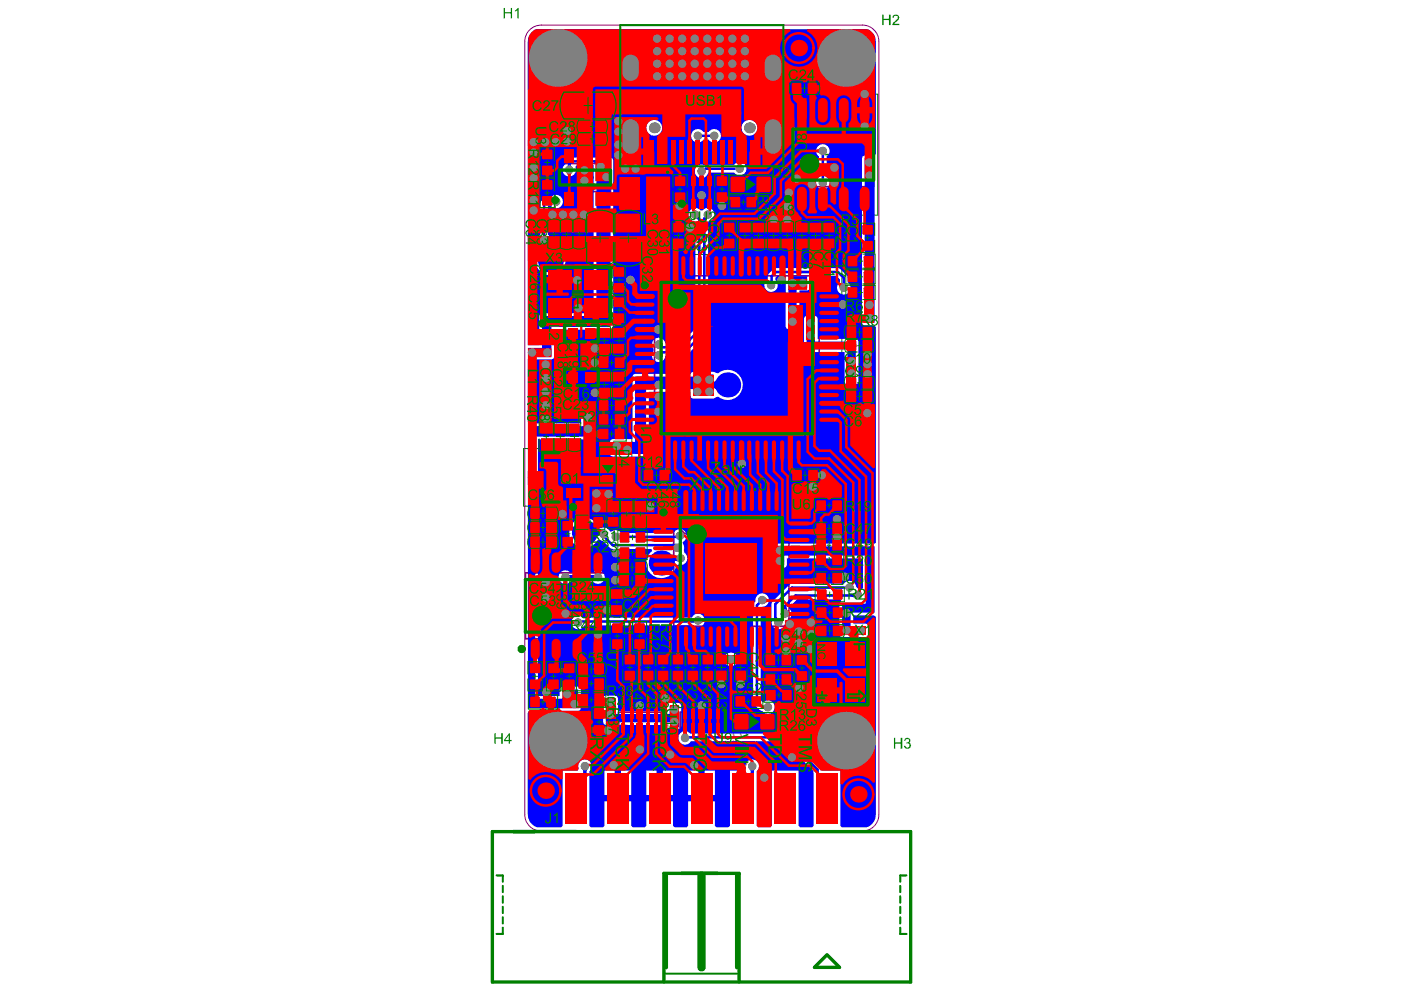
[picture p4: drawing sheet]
<svg xmlns="http://www.w3.org/2000/svg" width="297mm" height="210mm" viewBox="0 0 297 210" stroke-linecap="round" stroke-linejoin="round" font-family="sans-serif">
<path d="M166.9 19.9h18.8v25.6h-18.8zM117.5 30.5h12.5v14.1h-12.5zM130.7 37.1h11.3v7.6h-11.3zM133.7 53.8h44.4v43.9h-44.4zM122.5 79.8h.9M122.5 70.6h.9M123 70.1v.9M123 79.4v.9M110.8 94.9h12.9v12.2h-12.9z" fill="none" stroke="#008000" stroke-width=".21"/>
<path d="M122 37.6h3.5M123.8 35.8v3.5M136.4 39.2v3.4M174.6 32.7h3.4M176.3 31v3.5M134.6 40.9h3.5M154.2 75.8h3.4M155.9 74v3.5M117.2 99.3v3.4M115.5 101h3.5" fill="none" stroke="#008000" stroke-width=".35"/>
<path d="M127.1 96.1h3.1v4.6h-3.1zM128 96.1v-.7h1.2v.7M128 100.7v.7h1.2v-.7" fill="none" stroke="#800080" stroke-width=".21"/>
<path d="M118.4 34.6h10.8v5.9h-10.8zM131.8 37.4h9.1v7h-9.1zM167.8 25.9h17v13.6h-17zM138.5 58.4h34.8v34.8h-34.8zM114.8 95.8h4.9v10.4h-4.9zM142.5 108.2h24.4v24.3h-24.4zM111.2 121.2h17.4v14h-17.4zM130.9 150.7h9v3.8h-9zM143.9 150.7h9v3.8h-9z" fill="none" stroke="#800080" stroke-width=".35"/>
<path d="M139.7 37.4h1.2v7h-1.2z" fill-rule="evenodd" fill="#800080"/>
<g fill="none" stroke="#800080" stroke-width=".35">
<circle cx="170.9" cy="36.4" r="1.74"/>
<circle cx="141.6" cy="61.5" r="1.74"/>
<circle cx="145.7" cy="111.3" r="1.74"/>
<circle cx="114.3" cy="132" r="1.74"/>
<circle cx="138.5" cy="151.9" r=".7"/>
<circle cx="151.6" cy="151.9" r=".7"/>
</g>
<path d="M112 6.3a3.5 3.5 0 0 1 2.5-1h68a3.5 3.5 0 0 1 3.4 3.5v163.6a3.5 3.5 0 0 1-3.4 3.5h-68a3.5 3.5 0 0 1-3.5-3.5v-163.6a3.5 3.5 0 0 1 1-2.5z" fill="none" stroke="#800080" stroke-width=".21"/>
<path d="M164.8 81.6h17.5v17.4h-17.5z" fill-rule="evenodd" fill="#c0c073"/>
<g fill="#c0c073">
<path d="M125 161h2.7v-1.1h.4v2.5h-.4v-1.1h-2.7z"/>
<path d="M125 156.9l1.6 1.3 1.5-1.2v.5l-1.3 .8 1.3 .9v.5l-1.5-1.1-1.6 1.2v-.5l1.2-.9-1.2-.9z"/>
<path d="M139.3 159.6l1.2-.1v1.3h-.3v-.9h-.6a1.26 1.26 0 0 0 .6 2 1.26 1.26 0 0 0 1.6-1.4l-.3-.4-.4-.2 .1-.3a1.47 1.47 0 0 1 .9 1.6 1.47 1.47 0 0 1-1.4 1.2h-.3a1.6 1.6 0 0 1-1.3-2.4z"/>
<path d="M138.9 156.5h3.1v.3h-2.3l2.3 1.7v.4h-3.1v-.4h2.5l-2.5-1.6z"/>
<path d="M147.9 159.5h1.1v1.3h-.3v-.9h-.5a1.24 1.24 0 0 0 .6 2.1 1.24 1.24 0 0 0 1.5-1.5l-.6-.6v-.3a1.33 1.33 0 0 1 .8 1.9l-.2 .4a1.66 1.66 0 0 1-2.3 .1 1.66 1.66 0 0 1-.2-2.3z"/>
<path d="M147.5 156.5h3.1v.3h-2.4l2.4 1.7v.4h-3.1v-.4h2.4l-2.4-1.6z"/>
<path d="M155.1 160.3a.97 .97 0 0 1 1.2-.3 .97 .97 0 0 1 .5 1.1l.1 .2a.45 .45 0 0 0 .5 .6 .45 .45 0 0 0 .4-.6 .77 .77 0 0 0-.6-.9l.1-.4a1.19 1.19 0 0 1 .5 2 .8 .8 0 0 1-.9 .2 .8 .8 0 0 1-.4-.8v-.1a.93 .93 0 0 0-.7-1 .94 .94 0 0 0-.5 .9 .94 .94 0 0 0 .6 .8l.1 .4a1.22 1.22 0 0 1-1-1.3z"/>
<path d="M155.1 154.3a.86 .86 0 0 1 1.1-.4 .86 .86 0 0 1 .5 .9l.2 .4a.47 .47 0 0 0 .5 .7 .47 .47 0 0 0 .4-.7l-.1-.6-.5-.2 .1-.4a1.2 1.2 0 0 1 .6 2 .91 .91 0 0 1-1 .1 .91 .91 0 0 1-.4-.9l-.1-.1a.54 .54 0 0 0-.3-.7 .54 .54 0 0 0-.7 .2 .96 .96 0 0 0 .6 1.3v.5a1.39 1.39 0 0 1-.9-2z"/>
<path d="M155.1 152.1h2.7v-1h.4v2.5h-.4v-1.1h-2.7z"/>
<path d="M155.1 148.9h1.3a.8 .8 0 0 1 .9 .5 .8 .8 0 0 1-.4 1h.4v.3h-2.2v-.4h1.1a.56 .56 0 0 0 .7-.3 .56 .56 0 0 0-.2-.7l-1.6-.1z"/>
<path d="M168.6 161h2.7v-1.1h.4v2.5h-.4v-1.1h-2.7z"/>
<path d="M168.8 154.4h.1a.86 .86 0 0 1 1-.3 .86 .86 0 0 1 .5 1l.1 .1a.65 .65 0 0 0 .7 .7 .81 .81 0 0 0 .2-.8 .81 .81 0 0 0-.6-.6l.1-.4a1.19 1.19 0 0 1 .9 1.1 1.19 1.19 0 0 1-.9 1.2h-.1a1.83 1.83 0 0 1-.9-1.6 .55 .55 0 0 0-.7-.2 .55 .55 0 0 0-.2 .7v.5l.7 .3v.4a1.14 1.14 0 0 1-1.1-1.5z"/>
<path d="M168.6 152.2h2.7v-.9h.4v2.4h-.4v-1h-2.7z"/>
<path d="M168.6 149.1h1.4a.82 .82 0 0 1 .9 .5 .82 .82 0 0 1-.4 1h.4v.2h-2.3v-.3h1.2a.55 .55 0 0 0 .8-.4 .55 .55 0 0 0-.5-.7h-1.5z"/>
<path d="M124.1 54.2a.79 .79 0 0 1 1.2 .3v.1l-.3 .1a.26 .26 0 0 0-.2-.3 .26 .26 0 0 0-.3 .2 .26 .26 0 0 0 .2 .3l.1 .4a.35 .35 0 0 0-.5 .1 .35 .35 0 0 0 .2 .5 .35 .35 0 0 0 .5-.3l.4 .1a.81 .81 0 0 1-.8 .6 .81 .81 0 0 1-.8-.7l.1-.3a.31 .31 0 0 0 .3-.2 .31 .31 0 0 0-.1-.3z"/>
<path d="M121.6 54h.5l.6 1.7 .5-1.7h.5l-.8 2.3h-.5z"/>
<path d="M120.2 54.3a.69 .69 0 0 1 .7-.3 .69 .69 0 0 1 .5 .6l-.3 .1a.27 .27 0 0 0-.3-.3 .27 .27 0 0 0-.2 .3 .27 .27 0 0 0 .3 .2l.1 .4a.35 .35 0 0 0-.5 .1 .35 .35 0 0 0 .1 .4 .35 .35 0 0 0 .5 0v-.2l.4 .1a.76 .76 0 0 1-1 .6 .76 .76 0 0 1-.4-1l.4-.2-.4-.3z"/>
<path d="M141.7 123.2h.5v1.8a.43 .43 0 0 0 .2 .5 .43 .43 0 0 0 .5-.1v-.3l.7 .1a.94 .94 0 0 1-1.1 .9 .94 .94 0 0 1-.8-1.1z"/>
<path d="M139 123.2h2.2v.5h-.7v2.3h-.7v-2.3h-.8z"/>
<path d="M136.6 123.2h2.1v2.8h-2.2v-.5h1.6v-.8h-1.5v-.4h1.5v-.6h-1.5z"/>
<path d="M130.5 159.7l.3-.2h1.2v1.3h-.4v-.9h-.6a1.27 1.27 0 0 0 .5 2.1 1.27 1.27 0 0 0 1.7-1.3l-.3-.6-.4-.2 .1-.3a1.33 1.33 0 0 1 .7 2v.1a1.68 1.68 0 0 1-2.2 .5 1.68 1.68 0 0 1-.7-2.1z"/>
<path d="M130.4 156.5h3.1v.3h-2.5l2.5 1.7v.4h-3.1v-.4h2.4l-2.4-1.6z"/>
<path d="M163.3 161h2.7v-1.1h.4v2.5h-.4v-1.1h-2.7z"/>
<path d="M125.5 154.7a1.65 1.65 0 0 1 2.1 .3l.1 1.2h-2.4v-1.2zM125.1 154.5l-.1 .4v1.7h3.1v-1.4a1.56 1.56 0 0 0-1.7-1.2l-.6 .1z"/>
<path d="M139.4 154.1a1.71 1.71 0 0 1 2.1-.2l.2 .3v1.1h-2.4zM139.4 153.5l-.5 .9v1.4h3.1v-1.2a1.27 1.27 0 0 0-1.5-1.4h-.5z"/>
<path d="M148 154h.1a1.62 1.62 0 0 1 2.1 .1l.1 1.2h-2.4zM147.6 153.8l-.1 2h3.1v-1.2a1.58 1.58 0 0 0-2.3-1.3z"/>
<path d="M156.9 157.4a.62 .62 0 0 1 .9 .5v1.1h-1.1v-1.3zM155.1 156.6v.5l1 .7 .3 .4v.8h-1.3v.3h3.1v-1.4a.87 .87 0 0 0-.7-1 .87 .87 0 0 0-1 .6l-.1 .2-.1-.2z"/>
<path d="M170.5 157.6a.55 .55 0 0 1 .6-.1 .55 .55 0 0 1 .3 .6v.9h-1zM168.6 156.7v.6l1.1 .6 .3 .4v.7h-1.4v.5h3.1v-1.4a.85 .85 0 0 0-.7-1.1 .85 .85 0 0 0-1 .9l-.3-.4z"/>
<path d="M130.9 153.9l.5-.3a1.3 1.3 0 0 1 1.6 .7l.1 1h-2.4v-1zM130.5 153.7l-.1 .5v1.6h3.1v-1.3a1.42 1.42 0 0 0-1.8-1.3l-.5 .1z"/>
<path d="M163.7 157.8a1.61 1.61 0 0 1 2.3 .1v1.1h-2.4zM163.5 157.5l-.2 .6v1.4h3.1v-1.2a1.23 1.23 0 0 0-1.3-1.4 2.01 2.01 0 0 0-1.6 .6z"/>
</g>
<path d="M163.3 156.1h3.1" fill="none" stroke="#c0c073" stroke-width=".44"/>
<g fill="#c0c073">
<path d="M163.6 153a.92 .92 0 0 1 1-.1 .92 .92 0 0 1 .5 .9l.1 .5a.45 .45 0 0 0 .5 .5 .45 .45 0 0 0 .4-.5 .69 .69 0 0 0-.6-1l.1-.4a1.15 1.15 0 0 1 .9 1 1.15 1.15 0 0 1-.6 1.2 .81 .81 0 0 1-.8-.1 .81 .81 0 0 1-.3-.8h-.1a.79 .79 0 0 0-.7-1 .97 .97 0 0 0 .3 1.7v.4a1.39 1.39 0 0 1-.7-2.3z"/>
<path d="M119.3 116.8a1.48 1.48 0 0 1 2.4 .8 1.48 1.48 0 0 1-2 1.7l-.6-.3v-1.2h1.2v.5h-.6v.3a1.01 1.01 0 0 0 1.3-.1 1.01 1.01 0 0 0 0-1.4 .81 .81 0 0 0-1.3 .2l-.6-.1z"/>
<path d="M156.1 84.9h.5l.2 .4 .6 .3v.4l-.8-.3v2h-.5z"/>
<path d="M152.8 84.9h.6l.7 2 .7-2h.6l-1 2.8h-.6z"/>
<path d="M125.6 117.1l.2-.1h.8v.8l-.8-.1a.31 .31 0 0 1-.3-.2 .31 .31 0 0 1 .1-.4zM125.1 116.7a.95 .95 0 0 0 0 1.1 .95 .95 0 0 0 1 .4h.5v1.1h.6v-2.9h-1.5z"/>
<path d="M122.8 117.1l.1-.1h1v.7h-.9l-.2-.3zM122.3 116.7a.85 .85 0 0 0 .6 1.3l-.4 .4-.5 .9h.7l.8-1.2h.4v1.2h.6v-2.9h-1.6z"/>
<path d="M151.3 85.6a.4 .4 0 0 1 .8 0 .4 .4 0 0 1-.8 0zM151.2 86.8a.45 .45 0 0 1 .9 0 .45 .45 0 0 1-.9 0zM151 85.1l-.1 .7 .3 .3a.88 .88 0 0 0 0 1.5 .88 .88 0 0 0 1.4-.5l.1-.4-.6-.6a.69 .69 0 0 0 .4-.9 .69 .69 0 0 0-1-.3z"/>
</g>
<g fill="#00f">
<path d="M120.2 34.7h.5l.1 .4h-.8z"/>
<path d="M126.4 112.6l.8-.3-.2 1.2-.7-.3z"/>
<path d="M126.3 112.4l.1 .2h.4v.6l-.6 .2z"/>
<path d="M142.6 118.1l.3-.1 .3-.3 .4 1.2-.9-.3z"/>
<path d="M142.2 117.9l.7 .2 .1 .5-.3 .1-.2 .2z"/>
<path d="M149 45.9l.5 .4-.3 .2-.4-.4z"/>
<path d="M147.2 46.3l.7-.6 .2 .5-.3 .4z"/>
<path d="M161.3 149.4l.4-.2v.8l-.4-.1z"/>
<path d="M163.8 130.9l.4-.4 .4 .3-.6 .4z"/>
<path d="M141.7 151.1h1.9v2.6h-1.9z"/>
<path d="M142.1 115.1h1.1l-.8 .9-.1-.3-.3-.1z"/>
<path d="M150.3 80.9l.8-.1 .4-.4v2.1l-.4-.4-.8-.1z"/>
<path d="M166.8 58.5h4v2.4h-2.2v8.2h-1.8z"/>
<path d="M182.9 33.5h2.1v34.8h-2.1z"/>
<path d="M123.1 162.7h1.3l-.4 .8h-.5z"/>
<path d="M123.5 163.1h.5l.2 .5h-1l.2-.1z"/>
<path d="M158.5 162.7h1.3l-.4 .8h-.5z"/>
<path d="M158.9 163.1h.5l.2 .5h-1l.2-.1z"/>
<path d="M172.7 163.1h.5l.1 .4 .2 .1h-.8z"/>
<path d="M180.1 125.7l.7-.3 .1 1.2-.8-.3z"/>
<path d="M165.9 128.4l.5 .1 .3 .8-1.2-.2z"/>
<path d="M114.7 66.9h6.2v2.3h-4.2v6.3h-5v-1.9h3z"/>
<path d="M128.2 147.7h2v3.4h11.5v-1.8h1.9v3.5h-15.4z"/>
<path d="M129.6 93.5h7l.1 2.5h-7.1z"/>
<path d="M134.4 79.7h12.2v-.5h4.4v4.6h-4.4v-1.5h-9.9v13.7h-2.3z"/>
<path d="M170.7 67.4h1.7v4.9h8.7v8.5h-1.8v-6.9h-8.6z"/>
<path d="M111.7 90.2h11.8v-2.8h1.8v5h-12.1v55.5h5.8v-2h3.3v3.9h-10.6z"/>
<path d="M126.2 33.9h3v35.3h-9.5v-2.3h6.5z"/>
<path d="M164.1 115.6h20.9v14h-5.1v2.9h3.3v1.8h-5v-6.6h5v-10.1h-17.3v2h-1.8z"/>
<path d="M112.5 6.8l.9-.6h70.1a2.8 2.8 0 0 1 1.8 2.6v23.8l-.4 .3h-2l-.4 .2-.1 .4v34.8l.1 .4 .4 .2h2l.4 .3v45.6l-.3 .2h-20.9l-.4 .2-.1 .4v4l.1 .4 .4 .1h1.8l.4-.1 .2-.4v-1.4h16.1v6.3a.95 .95 0 0 1-1.5-.7 1.42 1.42 0 0 0-2.5-.3l-11.4 .1-3.9 3.9-.1 3.2 .2 .5a1.44 1.44 0 0 0 1.2 2 1.44 1.44 0 0 0 1.4-1.9 1.53 1.53 0 0 0 1.3-1 1.53 1.53 0 0 0-.3-1.6v-.2l1.6-1.7h9.3l.1 .5h-.2l-.2 .4v6.6l.2 .4 .4 .1h5l.4-.1 .1-.4v-1.8l-.1-.4-.4-.2h-2.7v-1.7h4.4l.4 .3v41.4a2.9 2.9 0 0 1-1.9 3.1h-5.3l-.3-.3v-11.6h-4l-.3-.8-7.1-7-20.4-.1a1.43 1.43 0 0 0-2.1 0 1.43 1.43 0 0 0 .2 2.1 1.43 1.43 0 0 0 2.1-.5h19.6l6.3 6.4v11.5l-.3 .3h-2.6l-.2-.3v-11.6h-5.7v11.6l-.3 .3h-2.6l-.3-.3v-11.5a1.49 1.49 0 0 0 .2-2 1.49 1.49 0 0 0-2-.3 1.49 1.49 0 0 0-.5 1.9l-.2 .3h-3.2v11.6l-.3 .3h-2.6l-.3-.3v-5.1h-5.6v5.1l-.3 .3h-2.6l-.3-.3v-5.1h-5.7v5.1l-.3 .3h-2.6l-.3-.3v-5.1h-5.6v5.1l-.3 .3h-2.6l-.3-.3v-11.5a1.49 1.49 0 0 0 .2-2 1.49 1.49 0 0 0-2-.3 1.49 1.49 0 0 0-.5 1.9l-.2 .3h-3.2v11.6l-.3 .3h-5.1a2.9 2.9 0 0 1-1.9-3.1v-21l.4-.5h10.2l.4-.1 .3-1.3-.1-3.1-.2-.4-.4-.2h-3.3l-.4 .2-.2 .4v1.4h-4.6v-54.3h11.5l.4-.2 .2-.4v-5l-.2-.4-.4-.2h-1.8l-.4 .2-.1 .4v2.2h-10.9l-.4-.4v-13.1h5l.4-.2 .1-.4v-5.7h12l.4-.2 .1-.4v-35.3l-.1-.4-.4-.1-8.2-.1a1.98 1.98 0 0 0-1.4 1.4 1.47 1.47 0 0 0-.4 2 1.47 1.47 0 0 0 1.9 .5 1.47 1.47 0 0 0 .7-1.9l.2-.3h3.6v31.3h-10.9l-.4 .2-.2 .4v6.1h-2.4v-64.2a2.91 2.91 0 0 1 .8-2zM146.6 27.7a1.43 1.43 0 0 0 .1 2.1 1.43 1.43 0 0 0 2.1-.3h1.1a1.43 1.43 0 0 0 2.2 .3 1.43 1.43 0 0 0 0-2.1 1.43 1.43 0 0 0-2.2 .2h-1.1a1.39 1.39 0 0 0-2.2-.2zM156.9 27a1.7 1.7 0 0 0 3.3 0 1.7 1.7 0 0 0-3.3 0zM136.7 27a1.7 1.7 0 0 0 3.4 0 1.7 1.7 0 0 0-3.4 0zM147.4 35.2a1.43 1.43 0 0 0 .3 2.3 1.43 1.43 0 0 0 2.1-1h5.5a1.43 1.43 0 0 0 2.2 .3 1.43 1.43 0 0 0 0-2.2 1.43 1.43 0 0 0-2.2 .3h-6.3a1.41 1.41 0 0 0-1.6 .3zM173.1 30.9a1.41 1.41 0 0 0 .2 2.2v4.4a1.43 1.43 0 0 0-.3 2.1 1.43 1.43 0 0 0 2.2 0 1.43 1.43 0 0 0-.3-2.1v-4.4a1.43 1.43 0 0 0 .3-2.1 1.43 1.43 0 0 0-2.1-.1zM114.5 42.5l-.2 .6v6.6a1.38 1.38 0 0 0 0 2.3v.7a3.2 3.2 0 0 0 .4 5 3.2 3.2 0 0 0 4.8-1.6 3.2 3.2 0 0 0-2.8-4.2l-.3-.5a1.39 1.39 0 0 0-.5-1.7v-6.2h.6a1.43 1.43 0 0 0 2.1 .2 1.43 1.43 0 0 0 0-2.1 1.43 1.43 0 0 0-2.1 .2 1.67 1.67 0 0 0-2 .7zM146.1 44.4a1.47 1.47 0 0 0-.3 1.6 1.47 1.47 0 0 0 1.3 .9v22.6l-3.1 3.2h-3.3a1.42 1.42 0 0 0-1.9-1.1 1.42 1.42 0 0 0-.6 2.1l.1 .3a1.84 1.84 0 0 0 0 2.2 1.42 1.42 0 0 0 1.5 .4 1.42 1.42 0 0 0 1-1.2l4.3-.1 4.7-4.7v-23.8a1.43 1.43 0 0 0 1.2-2 1.43 1.43 0 0 0-2.4-.3h-.4a1.4 1.4 0 0 0-2.1-.1zM162.7 57.9l-.3 .6v.6a1.43 1.43 0 0 0-.4 2.1 1.43 1.43 0 0 0 2.1 .2 1.43 1.43 0 0 0 0-2.1v-.5l.4-.4 1.7 .1v10.6l.2 .4 .4 .1h1.8l.4-.1 .1-.4v-7.6h1.7l.4-.2 .1-.4v-2.1l.4-.4h5.2l.8 .7v.6a1.43 1.43 0 0 0-.3 2.2 1.43 1.43 0 0 0 2.2 0 1.43 1.43 0 0 0-.3-2.2v-.9l-.2-.6-1.3-1.2-.5-.3h-13.2l-.5 .3zM134 79.3l-.2 .4v13.2h-4.2l-.4 .2-.2 .4v2.5l.2 .4 .4 .2h7.1l.4-.2 .2-.4v-13.1h8.8v.9l.1 .4 .4 .1h4.4l.9-.4a3.2 3.2 0 0 0 4.4-.3 3.2 3.2 0 0 0 0-4.4 3.2 3.2 0 0 0-4.4-.2l-.9-.3h-4.4l-.4 .1-.1 .3h-11.7zM170.2 67l-.1 .4v6.5l.1 .4 .5 .2h8v6.3l.2 .4 .4 .2h1.8l.4-.2 .1-.4v-8.5l-.1-.4-.4-.2h-8.1v-4.3l-.2-.4-.4-.2h-1.7zM121.4 110.4a3.2 3.2 0 0 0 .3 4.9 3.2 3.2 0 0 0 4.7-1l.5-.1 .7 .3 1.4 1.4 .6 .3h8.2l.2 .4a3.2 3.2 0 0 0 .3 5.3 3.2 3.2 0 0 0 4.8-2.3l.2-.1a1.81 1.81 0 0 0 2-.8 1.37 1.37 0 0 0-.5-1.7l-.1-.5a2.09 2.09 0 0 0-.3-1.7 1.55 1.55 0 0 0 .9-1.4 1.55 1.55 0 0 0-.9-1.3 1.43 1.43 0 0 0-1.9 .7h-11.1a1.35 1.35 0 0 0-1.9-.4l-.4 .1a1.57 1.57 0 0 0-2-.8h-.4a3.3 3.3 0 0 0-5.3-1.3zM118.6 121.1a1.44 1.44 0 0 0 0 2 1.44 1.44 0 0 0 2.1 0h4.8a1.44 1.44 0 0 0 2 0 1.44 1.44 0 0 0 0-2 1.44 1.44 0 0 0-2 0h-4.8a1.43 1.43 0 0 0-2.1 0zM121.3 130.7a1.44 1.44 0 0 0 .2 2.2 1.44 1.44 0 0 0 2.1-.6h23.1a1.44 1.44 0 0 0 2.1-.1 1.44 1.44 0 0 0-.4-2.1 1.44 1.44 0 0 0-2 .6h-23.1a1.44 1.44 0 0 0-2 0zM153.2 139.5a1.45 1.45 0 0 0 2.9 0 1.45 1.45 0 0 0-2.9 0zM160.2 126l-.3 .4v.8l-.5 .6-.1 .3v20.4l.3 .6 1.1 1.1 .5 .3a1.47 1.47 0 0 0 2.1 .3 1.47 1.47 0 0 0 .2-2.1 1.47 1.47 0 0 0-2.1-.1l-.4-.4v-19.4l.3-.4a1.44 1.44 0 0 0 1.3-2 1.44 1.44 0 0 0-2.4-.4zM127.8 147.3l-.2 .4v5.1l.2 .4 .4 .2h12.9l.2 .7 .4 .2h1.9l.4-.2 .1-.4v-4.4l-.1-.4-.4-.2h-1.9l-.4 .2-.2 .4v1.2h-10.4v-2.8l-.1-.4-.4-.1h-2zM149.1 163.1v5.1h2.1v-5.1zM140.2 163.1v5.1h2.2v-5.1zM131.4 163.1v5.1h2.1v-5.1zM145.6 163.1v5.1h2.2v-5.1zM136.7 163.1v5.1h2.2v-5.1zM127.9 163.1v5.1h2.2v-5.1z"/>
</g>
<g fill="none" stroke="#00f" stroke-width=".53">
<path d="M127.1 35.3l-1.1-1.1h-5l-.6 .5v1.2M147.6 28.7h3.5M156.5 35.7h-7.2l-.5 .5h-.4M174.1 31.9v6.8M117.7 42.7h-2.1l-.5 .4v11.9h1.3M147.1 45.4l.8 1v23.5l-3.6 3.6h-4.4l-.6-.6M149.7 45.4l-.7 .9v24l-4.2 4.3h-4.7l-.8 .6M163.1 60.3l.1-1.8 .9-.9h13.2l1.2 1.2v2.1M123.6 112.7l.2 .2h3.8l.1 .2v.4l1.9 1.8h13.2l.5 .6M143.8 113.4l-.2 .2h-13.3M144 118.1l-.2 .3h-3.1l-.8 .7M147.7 131.3l-.3 .2h-24.9l-.2 .2"/>
<path d="M161.3 127l-1.2 1.1v20.4l1.2 1.1h1.2M179.7 124.3h-12.1l-3.6 3.6v2.8l.7 .7v.3M181.5 126h-13.2l-2.2 2.2-.1 1.6M181.5 126h.1M144.9 156.1l.1-.1h21.1l6.8 6.8v4.1l2.1 2M123.7 162.1v4.9l-1.8 1.9M159.1 162.1v4.9l-1.8 1.9"/>
</g>
<path d="M153.9 81.4h-4.4l-.1 .2" fill="none" stroke="#00f" stroke-width="1.1"/>
<path d="M119.6 122.1h6.9" fill="none" stroke="#00f" stroke-width=".88"/>
<path d="M165.4 59.2l-.1 3.9" fill="none" stroke="#00f" stroke-width="1.6"/>
<g fill="#808080">
<circle cx="119.7" cy="129.8" r=".89"/>
<circle cx="115.6" cy="129.7" r=".89"/>
<circle cx="115.5" cy="126.4" r=".89"/>
<circle cx="115.5" cy="123.2" r=".89"/>
<circle cx="146" cy="48.2" r=".89"/>
<circle cx="167.6" cy="160.2" r=".89"/>
<circle cx="135.4" cy="158.6" r=".89"/>
<circle cx="141.8" cy="159.7" r=".89"/>
<circle cx="146.9" cy="161.9" r=".89"/>
<circle cx="140.8" cy="147.7" r=".89"/>
<circle cx="169" cy="133.6" r=".89"/>
<circle cx="169" cy="136" r=".89"/>
<circle cx="167.1" cy="132.1" r=".89"/>
<circle cx="166.2" cy="135.2" r=".89"/>
<circle cx="171.4" cy="137.4" r=".89"/>
<circle cx="171.5" cy="131.7" r=".89"/>
<circle cx="172" cy="103" r=".89"/>
<circle cx="176.5" cy="38.7" r=".89"/>
<circle cx="176.5" cy="35.5" r=".89"/>
<circle cx="170.7" cy="35.5" r=".89"/>
<circle cx="171.8" cy="39" r=".89"/>
<circle cx="168.6" cy="37.8" r=".89"/>
<circle cx="174.1" cy="31.9" r=".89"/>
<circle cx="166.9" cy="40.8" r=".89"/>
<circle cx="166.6" cy="43.7" r=".89"/>
<circle cx="166.6" cy="46.5" r=".89"/>
<circle cx="163.7" cy="46.5" r=".89"/>
<circle cx="183.5" cy="87.4" r=".89"/>
<circle cx="153.5" cy="124.4" r=".89"/>
<circle cx="156.2" cy="124.4" r=".89"/>
<circle cx="158.8" cy="124.4" r=".89"/>
<circle cx="153.5" cy="121.8" r=".89"/>
<circle cx="156.2" cy="121.8" r=".89"/>
<circle cx="158.8" cy="121.8" r=".89"/>
<circle cx="153.5" cy="119.1" r=".89"/>
<circle cx="156.2" cy="119.1" r=".89"/>
<circle cx="158.8" cy="119.1" r=".89"/>
<circle cx="153.5" cy="116.5" r=".89"/>
<circle cx="156.2" cy="116.5" r=".89"/>
<circle cx="158.8" cy="116.5" r=".89"/>
<circle cx="150.9" cy="124.4" r=".89"/>
<circle cx="150.9" cy="121.8" r=".89"/>
<circle cx="150.9" cy="116.5" r=".89"/>
<circle cx="150.9" cy="119.1" r=".89"/>
<circle cx="119" cy="108.7" r=".89"/>
<circle cx="128.4" cy="129.1" r=".89"/>
<circle cx="126.2" cy="107.5" r=".89"/>
<circle cx="126.2" cy="104.4" r=".89"/>
<circle cx="128.7" cy="104.5" r=".89"/>
<circle cx="137.6" cy="107.2" r=".89"/>
<circle cx="144" cy="118.1" r=".89"/>
<circle cx="124.4" cy="88.3" r=".89"/>
<circle cx="124.4" cy="90.7" r=".89"/>
<circle cx="121.5" cy="149" r=".89"/>
<circle cx="120" cy="146.9" r=".89"/>
<circle cx="115.6" cy="146.4" r=".89"/>
<circle cx="147.7" cy="131.3" r=".89"/>
<circle cx="122.3" cy="131.7" r=".89"/>
<circle cx="126.5" cy="122.1" r=".89"/>
<circle cx="162.5" cy="149.6" r=".89"/>
<circle cx="156.7" cy="144.7" r=".89"/>
<circle cx="152.6" cy="144.7" r=".89"/>
<circle cx="169.1" cy="145.5" r=".89"/>
<circle cx="156.5" cy="35.7" r=".89"/>
<circle cx="119.6" cy="122.1" r=".89"/>
<circle cx="126.5" cy="134.3" r=".89"/>
<circle cx="142.7" cy="152.7" r=".89"/>
<circle cx="142.7" cy="150.2" r=".89"/>
<circle cx="129.2" cy="148.6" r=".89"/>
<circle cx="129.2" cy="151.2" r=".89"/>
<circle cx="165" cy="118.7" r=".89"/>
<circle cx="165" cy="116.5" r=".89"/>
<circle cx="166" cy="129.8" r=".89"/>
<circle cx="164.7" cy="131.7" r=".89"/>
<circle cx="182.2" cy="133.4" r=".89"/>
<circle cx="179.1" cy="133.4" r=".89"/>
<circle cx="179.1" cy="129.7" r=".89"/>
<circle cx="171.6" cy="134.2" r=".89"/>
<circle cx="166.3" cy="137.8" r=".89"/>
<circle cx="161.3" cy="127" r=".89"/>
<circle cx="178.7" cy="122.1" r=".89"/>
<circle cx="179.7" cy="124.3" r=".89"/>
<circle cx="181.5" cy="126" r=".89"/>
<circle cx="115.5" cy="88.6" r=".89"/>
<circle cx="115.5" cy="85.8" r=".89"/>
<circle cx="115.5" cy="82.9" r=".89"/>
<circle cx="115.5" cy="80" r=".89"/>
<circle cx="115.5" cy="77.1" r=".89"/>
<circle cx="115.8" cy="74.6" r=".89"/>
<circle cx="112.6" cy="74.6" r=".89"/>
<circle cx="128.3" cy="37.5" r=".89"/>
<circle cx="150.1" cy="80.3" r=".89"/>
<circle cx="150.1" cy="82.9" r=".89"/>
<circle cx="147.5" cy="80.3" r=".89"/>
<circle cx="147.5" cy="82.9" r=".89"/>
<circle cx="132.7" cy="95.1" r=".89"/>
<circle cx="130.5" cy="94.4" r=".89"/>
<circle cx="180.2" cy="76.5" r=".89"/>
<circle cx="167.7" cy="68.1" r=".89"/>
<circle cx="167.7" cy="65.5" r=".89"/>
<circle cx="171.5" cy="68.4" r=".89"/>
<circle cx="171.5" cy="70.9" r=".89"/>
<circle cx="183.5" cy="79.2" r=".89"/>
<circle cx="183.5" cy="77.1" r=".89"/>
<circle cx="183.5" cy="75" r=".89"/>
<circle cx="182.9" cy="26.7" r=".89"/>
<circle cx="182.9" cy="19.9" r=".89"/>
<circle cx="183.9" cy="34.4" r=".89"/>
<circle cx="184" cy="67.3" r=".89"/>
<circle cx="184" cy="64.5" r=".89"/>
<circle cx="184" cy="37.1" r=".89"/>
<circle cx="125.9" cy="76.7" r=".89"/>
<circle cx="125.9" cy="73.7" r=".89"/>
<circle cx="139.3" cy="81.4" r=".89"/>
<circle cx="139.3" cy="84" r=".89"/>
<circle cx="139.2" cy="87.1" r=".89"/>
<circle cx="163.1" cy="60.3" r=".89"/>
<circle cx="165.4" cy="59.2" r=".89"/>
<circle cx="169.9" cy="59.9" r=".89"/>
<circle cx="167.7" cy="59.9" r=".89"/>
<circle cx="174.1" cy="38.7" r=".89"/>
<circle cx="180.2" cy="79" r=".89"/>
<circle cx="178.3" cy="64.4" r=".89"/>
<circle cx="122.4" cy="65.2" r=".89"/>
<circle cx="122.1" cy="59.3" r=".89"/>
<circle cx="133.4" cy="59.2" r=".89"/>
<circle cx="139.2" cy="69.7" r=".89"/>
<circle cx="128.6" cy="154.6" r=".89"/>
<circle cx="154.6" cy="139.5" r=".89"/>
<circle cx="178.5" cy="60.9" r=".89"/>
<circle cx="147.1" cy="45.4" r=".89"/>
<circle cx="149.7" cy="45.4" r=".89"/>
<circle cx="139.3" cy="72.9" r=".89"/>
<circle cx="139.3" cy="75.2" r=".89"/>
<circle cx="129.8" cy="161.9" r=".89"/>
<circle cx="159.1" cy="162.1" r=".89"/>
<circle cx="161.7" cy="164.5" r=".89"/>
<circle cx="144.9" cy="156.1" r=".89"/>
<circle cx="127.7" cy="113.1" r=".89"/>
<circle cx="130.3" cy="113.6" r=".89"/>
<circle cx="143.8" cy="113.4" r=".89"/>
<circle cx="143.3" cy="115.9" r=".89"/>
<circle cx="123.7" cy="162.1" r=".89"/>
<circle cx="135.4" cy="149.3" r=".89"/>
<circle cx="148.4" cy="149.3" r=".89"/>
<circle cx="173.9" cy="100.6" r=".89"/>
<circle cx="177.1" cy="113.6" r=".89"/>
<circle cx="156.9" cy="98.1" r=".89"/>
<circle cx="130.2" cy="122.8" r=".89"/>
<circle cx="130.2" cy="120" r=".89"/>
<circle cx="130.3" cy="117" r=".89"/>
<circle cx="177.1" cy="109.8" r=".89"/>
<circle cx="139" cy="10.8" r=".89"/>
<circle cx="139" cy="8.2" r=".89"/>
<circle cx="139" cy="13.5" r=".89"/>
<circle cx="139" cy="16.1" r=".89"/>
<circle cx="147" cy="8.2" r=".89"/>
<circle cx="144.3" cy="8.2" r=".89"/>
<circle cx="141.7" cy="8.2" r=".89"/>
<circle cx="147" cy="10.8" r=".89"/>
<circle cx="144.3" cy="10.8" r=".89"/>
<circle cx="141.7" cy="10.8" r=".89"/>
<circle cx="147" cy="13.5" r=".89"/>
<circle cx="144.3" cy="13.5" r=".89"/>
<circle cx="141.7" cy="13.5" r=".89"/>
<circle cx="147" cy="16.1" r=".89"/>
<circle cx="144.3" cy="16.1" r=".89"/>
<circle cx="141.7" cy="16.1" r=".89"/>
<circle cx="149.6" cy="16.1" r=".89"/>
<circle cx="152.3" cy="16.1" r=".89"/>
<circle cx="154.9" cy="16.1" r=".89"/>
<circle cx="149.6" cy="13.5" r=".89"/>
<circle cx="152.3" cy="13.5" r=".89"/>
<circle cx="154.9" cy="13.5" r=".89"/>
<circle cx="149.6" cy="10.8" r=".89"/>
<circle cx="152.3" cy="10.8" r=".89"/>
<circle cx="154.9" cy="10.8" r=".89"/>
<circle cx="149.6" cy="8.2" r=".89"/>
<circle cx="152.3" cy="8.2" r=".89"/>
<circle cx="154.9" cy="8.2" r=".89"/>
<circle cx="157.6" cy="16.1" r=".89"/>
<circle cx="157.6" cy="13.5" r=".89"/>
<circle cx="157.6" cy="10.8" r=".89"/>
<circle cx="157.6" cy="8.2" r=".89"/>
<circle cx="123.5" cy="45.4" r=".89"/>
<circle cx="121.3" cy="45.4" r=".89"/>
<circle cx="119.1" cy="45.4" r=".89"/>
<circle cx="116.9" cy="45.4" r=".89"/>
<circle cx="120" cy="27.7" r=".89"/>
<circle cx="120" cy="30" r=".89"/>
<circle cx="117.6" cy="30.1" r=".89"/>
<circle cx="115.3" cy="30.1" r=".89"/>
<circle cx="112.9" cy="32.3" r=".89"/>
<circle cx="112.9" cy="30.1" r=".89"/>
<circle cx="112.9" cy="37.7" r=".89"/>
<circle cx="112.9" cy="35.5" r=".89"/>
<circle cx="112.9" cy="44.5" r=".89"/>
<circle cx="112.9" cy="42.3" r=".89"/>
<circle cx="130.8" cy="30.6" r=".89"/>
<circle cx="130.8" cy="32.8" r=".89"/>
<circle cx="130.8" cy="25.6" r=".89"/>
<circle cx="130.8" cy="27.9" r=".89"/>
<circle cx="134.5" cy="35.7" r=".89"/>
<circle cx="132.3" cy="35.7" r=".89"/>
<circle cx="123.6" cy="38.2" r=".89"/>
<circle cx="123.6" cy="36" r=".89"/>
<circle cx="120.4" cy="35.9" r=".89"/>
<circle cx="115.1" cy="50.8" r=".89"/>
<circle cx="117.7" cy="42.7" r=".89"/>
<circle cx="127.1" cy="35.3" r=".89"/>
<circle cx="147.6" cy="28.7" r=".89"/>
<circle cx="151.1" cy="28.7" r=".89"/>
<circle cx="125.9" cy="83.1" r=".89"/>
<circle cx="152.7" cy="43.5" r=".89"/>
<circle cx="143.8" cy="43.5" r=".89"/>
<circle cx="148.4" cy="36.3" r=".89"/>
<circle cx="148.4" cy="41.3" r=".89"/>
</g>
<path d="M133.4 13.3v2.1M163.5 13.3v2.1M133.4 27v3.8M163.5 27v3.8" fill="none" stroke="#808080" stroke-width="3.5"/>
<g fill="#808080">
<circle cx="138.4" cy="27" r="1.13"/>
<circle cx="158.6" cy="27" r="1.13"/>
<circle cx="118" cy="12.3" r="6.1"/>
<circle cx="118" cy="156.7" r="6.1"/>
<circle cx="179" cy="12.3" r="6.1"/>
<circle cx="179" cy="156.7" r="6.1"/>
</g>
<g fill="#00f">
<path d="M146.1 163.6h4.6v10.6h-4.6z" fill-rule="evenodd"/>
<path d="M119.6 163.6h4.6v10.6h-4.6z" fill-rule="evenodd"/>
<path d="M137.3 163.6h4.6v10.6h-4.6z" fill-rule="evenodd"/>
<path d="M128.4 163.6h4.6v10.6h-4.6z" fill-rule="evenodd"/>
<path d="M172.7 163.6h4.6v10.6h-4.6z" fill-rule="evenodd"/>
<path d="M163.8 163.6h4.6v10.6h-4.6z" fill-rule="evenodd"/>
<path d="M155 163.6h4.6v10.6h-4.6z" fill-rule="evenodd"/>
</g>
<g fill="#00f">
<circle cx="123.6" cy="112.7" r="2.65"/>
<circle cx="116.4" cy="55" r="2.65"/>
<circle cx="139.9" cy="119.1" r="2.65"/>
<circle cx="153.9" cy="81.4" r="2.65"/>
</g>
<g fill="#f00">
<path d="M113 145.8h1.1l-.2 .1-.1 .4h-.5l-.1-.4z"/>
<path d="M113.3 146.9h.5l.1 .4 .2 .2-1.1-.1 .2-.1z"/>
<path d="M112.5 139.2h1.4l-.2 .2-.1 .7h-.7l-.1-.7z"/>
<path d="M112.9 139.7h.7l.1 .5 .2 .2h-1.4l.3-.2z"/>
<path d="M112.4 112h1.6l.2 1.8h-2z"/>
<path d="M112.2 112.6h2l-.2 1.7h-1.6z"/>
<path d="M112.4 106.1h1.6l.2 1.6h-2z"/>
<path d="M113.7 31.9l.3 .3 .3 .1-.2 .6-.8 .2z"/>
<path d="M115.3 37.1h1l-.2 .1-.1 .4h-.5v-.4z"/>
<path d="M115.5 31.1h.5l.1 .4 .2 .2h-1l.2-.2z"/>
<path d="M114.1 32.3h.4l.2-.2v1l-.2-.2h-.4z"/>
<path d="M119.3 145.7h2.2l-.1 1.9h-1.8v-1.2z"/>
<path d="M120.9 147.3l1.1-.1 .4-.2 .1 2.2-1.6-.1z"/>
<path d="M117.1 139.3l1.4-.3-.3 .3-.1 .8-.7 .1-.1-.7z"/>
<path d="M117.4 139.7h.7l.1 .9-1.1-.2 .2-.1z"/>
<path d="M118.2 141.2l.2 .2 .5 .1v.7l-.8 .2z"/>
<path d="M118.6 141.5l.6-.1 .1-.2 .2 1.2-.9-.2z"/>
<path d="M121.8 135.2l.9-.7 .8 .5-.5 .7v.4z"/>
<path d="M117.7 116.9h.3l.6-.4 .5 .5-.5 .6v.4z"/>
<path d="M121.7 116.1l.9 .1 .3 1.2-1.6-.1a1.02 1.02 0 0 0 .4-1.2z"/>
<path d="M119.5 89.7l1.9 .1v1.8l-1.9 .1z"/>
<path d="M118.7 89.8l1.9-.1v2l-1.9-.1z"/>
<path d="M120.2 80.9h2a.82 .82 0 0 0-.5 1.1h-1v-.4a.59 .59 0 0 0-.5-.7z"/>
<path d="M120.7 77.7h1l.1 .4a.59 .59 0 0 0 .4 .6h-2a.82 .82 0 0 0 .5-1z"/>
<path d="M120.3 71.6h1.9l-.3 .3-.2 .7h-1l-.1-.7z"/>
<path d="M119.1 70h.2a.73 .73 0 0 0 .9-.5v2.1a.82 .82 0 0 0-1.1-.5z"/>
<path d="M123 64.6l.6 .1v1l-.6 .1z"/>
<path d="M118.1 57.8h.7v1.1h-.8z"/>
<path d="M119 56.1h1.1v.7h-1.1z"/>
<path d="M118.1 56.7h.7l.1 .5h-1z"/>
<path d="M120.2 40.2h.5l.1 .4 .2 .1h-1.1l.2-.1z"/>
<path d="M119.8 36.5h1.2l-.3 .8h-.5z"/>
<path d="M118.9 32.9l.4-.1 .1-.2v1.1l-.1-.2-.4-.1z"/>
<path d="M116.9 35.8l.3 .1v.5l-.3 .1z"/>
<path d="M124.1 163.7l.4 .4-.3 .2z"/>
<path d="M126.6 146.3l-.2 1.8 1.1 1.1-.2 1.7h-.7l-.2-1.7 1.1-1.1-.2-1.8z"/>
<path d="M126.6 148.9h.7l.2 1.7h-1.1z"/>
<path d="M125.8 145.6h2l-.2 1.9h-1.7z"/>
<path d="M126.2 145.8l1.4-.1-.2 .2-.1 .6h-.7l-.1-.6z"/>
<path d="M125.9 148.3h1.7l.2 1.9h-2.2z"/>
<path d="M126.6 149.3h.7l.1 .6 .2 .2h-1.4l.3-.2z"/>
<path d="M125.9 145.2h1.7l.2 1.9h-2z"/>
<path d="M125.8 149h2l-.2 1.9h-1.7z"/>
<path d="M126.6 146.3h.7l.1 .5 .2 .2h-1.4l.3-.2z"/>
<path d="M126.2 149.2h1.4l-.2 .1-.1 .6h-.7l-.1-.5z"/>
<path d="M127.8 147.3a1.06 1.06 0 0 0 1.4 .5v1.6l-1.6-.1z"/>
<path d="M125.6 138.8h1.8v1.8l-1.7 .1z"/>
<path d="M125.7 138.7h1.7l.1 1.2 .3 .7h-2.1z"/>
<path d="M127.6 124.8l1.9-.1v2l-1.9-.1z"/>
<path d="M126.1 120.8h.9l.1 .7h-1.2z"/>
<path d="M125.7 120.7h1.6l-.2 .6-.1 .7h-.9l-.1-.7z"/>
<path d="M126.9 111.9l.7 .3-.8 .9-.3-.8z"/>
<path d="M126.2 111.6h.6v.3h-.6z"/>
<path d="M127.6 109.9l.1 .2 .4 .1v.5l-.4 .1-.1 .2z"/>
<path d="M128.1 110.2l.4-.1 .1-.2v1.1l-.1-.2-.4-.1z"/>
<path d="M125.6 91.3l.7-.1 .5-.4v2.1l-.5-.4-.7-.1z"/>
<path d="M127.2 86.9h1l-.2 .1v.4h-.6v-.4z"/>
<path d="M128.1 82.2l1.9-.1v2l-1.9-.1z"/>
<path d="M128.8 82.1l1.9 .1v1.8l-1.9 .1z"/>
<path d="M126.9 73.9h1.8v1.9h-2z"/>
<path d="M126.8 74.7h2.1l-.2 .6v1.3h-1.8z"/>
<path d="M125.8 69.5l1.7 .1v1.8h-1.3l-.4 .2z"/>
<path d="M125 69.6l1.9-.2v2h-1.8z"/>
<path d="M128.1 69.6l1.9-.2v2h-1.8z"/>
<path d="M125.2 67.3h1.4l-.3 .1-.1 .6h-.7l-.1-.6z"/>
<path d="M129.5 62.9l.3-.3 .5 .3h.3l-.8 .8v-.3z"/>
<path d="M129.3 60.7l.4-.1 .1-.2v1.1l-.1-.2-.4-.1z"/>
<path d="M128.5 60.4l.1 .2 .4 .1v.5l-.5 .2z"/>
<path d="M129.3 56.5l.5-.5 .7 .5-.7 .7z"/>
<path d="M134.9 152.3h.9l.1 1.3h-1z"/>
<path d="M134.7 154.1h1.4v1.1h-1.4z"/>
<path d="M136.8 155h.7l-.1 .6h-.5z"/>
<path d="M136.9 152.6h.5l.1 .5h-.7z"/>
<path d="M134.9 152.3h.9l.1 .6 .2 .2h-1.4l.2-.2z"/>
<path d="M134.7 155h1.4v.7h-1.4z"/>
<path d="M133.4 152.6h.5l.1 .5h-.7z"/>
<path d="M133.3 155h.7l-.1 .6h-.5z"/>
<path d="M131.6 152.6h.6v.5h-.6z"/>
<path d="M131.6 155h.6v.4h-.6z"/>
<path d="M131.6 152.1h.6v.5h-.6z"/>
<path d="M133.3 152.1h.7l-.1 .5h-.5z"/>
<path d="M134.7 152.1h1.4l-.2 .2-.1 .7h-.9v-.7z"/>
<path d="M136.8 152.1h.7l-.1 .5h-.5z"/>
<path d="M134.8 149.9h1.2l-.2 .7h-.9z"/>
<path d="M131.6 149.7h.6v.5h-.6z"/>
<path d="M133.4 149.7h.5l.1 .5h-.7z"/>
<path d="M134.9 149.3h.9l.1 .7 .2 .2h-1.4l.2-.2z"/>
<path d="M136.9 149.7h.5l.1 .5h-.7z"/>
<path d="M134.7 137.3h1.1l-.2 .1-.1 .4h-.5l-.1-.4z"/>
<path d="M133 138h.5l.1 .4 .2 .2h-1.1l.2-.2z"/>
<path d="M135 131.4h.5l.1 .4 .2 .1h-1.1l.2-.1z"/>
<path d="M130.9 131.9h.3l.5-.4 .4 .4-.4 .4v.3z"/>
<path d="M131.5 124.7l1.8 .1 .1 1.7-1.9 .2z"/>
<path d="M131.2 117.2h1.8v1.9h-2z"/>
<path d="M131 121h2v1.8h-1.8z"/>
<path d="M134.4 121h2l-.1 1.9h-1.8z"/>
<path d="M131.2 120l1.8 .1v1.8h-2z"/>
<path d="M134.5 120h1.8l.1 1.9h-2z"/>
<path d="M131.1 117.9h2l-.1 1.9-1.8-.1z"/>
<path d="M136.5 117.1l.1 .2 .5 .1-.1 .5-.6 .1z"/>
<path d="M136.6 109.7a.79 .79 0 0 0 1 .5v1.1l-1.2 .1z"/>
<path d="M133.3 109.9l.7-.1 .4-.3v1.9l-.4-.3-.7-.1z"/>
<path d="M133.6 109.5l.5 .3 .7 .1v1.1l-.7 .1-.5 .3z"/>
<path d="M136.5 113.7l.1 .2 .5 .1v.5l-.6 .2z"/>
<path d="M133.9 88.5l.7-.1v.8l-.8-.2z"/>
<path d="M131.9 87.6h.7v.6h-.4l-.1 .2z"/>
<path d="M136 78.6h1v.2a.73 .73 0 0 0 .6 .9h-2.2a.82 .82 0 0 0 .6-1.1z"/>
<path d="M135.4 78.8h2.2a.82 .82 0 0 0-.6 1.1h-1v-.2a.73 .73 0 0 0-.6-.9z"/>
<path d="M131.5 75.6l.2 .1 .5-.4 .3 .4-.4 .5v.3z"/>
<path d="M133.8 71.2l.8-.2v.8l-.7-.1z"/>
<path d="M131.1 69.4a.7 .7 0 0 0 1-.3l.5-.5 .2 1.3-.5 .7-.3 .7z"/>
<path d="M133.2 60.1l1-.7 .4 .5-.9 .6z"/>
<path d="M133.9 64.1h.7v.8l-.8-.2z"/>
<path d="M131.3 65l.7-.8v.3l.4 .5-.4 .4-.4-.4z"/>
<path d="M138.5 155h.7l-.1 .6h-.5z"/>
<path d="M138.6 152.6h.5l.1 .5h-.7z"/>
<path d="M138.5 152.1h.7l-.1 .5h-.5z"/>
<path d="M138.6 149.7h.5l.1 .5h-.7z"/>
<path d="M143.2 138h.5l.1 .4 .2 .2h-1.1l.2-.2z"/>
<path d="M140.6 138.6l.2-.1 .5-.3 .5 .3-.4 .4v.3z"/>
<path d="M142.3 117.3l.7 .2-.1 .6h-.6z"/>
<path d="M142.5 121l.6 .6-.4 .4-.4-.4h-.3z"/>
<path d="M139.5 111.2h1.7l-.2 .2-.1 .7h-1.1l-.1-.7z"/>
<path d="M142.4 97.1h.8l-.1 .7h-.5z"/>
<path d="M137.9 81.3l.6-.1 .6 1.1-1.1 .1z"/>
<path d="M138.1 74.7l.8-.3-.3 1.2-.3-.3-.4-.1z"/>
<path d="M138.2 74.5l.7 .2-.1 .5-.6 .1z"/>
<path d="M138 69.2l.6-.1v1.3l-.6-.1z"/>
<path d="M143.4 42.2l.9 .1 .1 .7-1.2-.1z"/>
<path d="M143.1 42.7h1.5l-.3 .2v.6h-.9l-.1-.6z"/>
<path d="M143.6 36.8h.5l.1 .4 .2 .1h-1l.2-.1z"/>
<path d="M141.9 34.6h1l-.3 .5h-.5z"/>
<path d="M148 152.3h.9v1.3h-1z"/>
<path d="M149.9 152.6h.5l.1 .5h-.7z"/>
<path d="M149.8 155h.7l-.1 .4h-.5z"/>
<path d="M148 152.3h.9v.6l.2 .2h-1.4l.2-.2z"/>
<path d="M147.7 155h1.4v.8h-1.3z"/>
<path d="M146.4 152.6h.5l.1 .5h-.7z"/>
<path d="M146.3 155h.7l-.1 .6h-.5z"/>
<path d="M146.3 152.1h.7l-.1 .5h-.5z"/>
<path d="M147.7 152.1h1.4l-.2 .2v.7h-.9l-.1-.7z"/>
<path d="M149.8 152.1h.7l-.1 .5h-.5z"/>
<path d="M147.8 149.9h1.2l-.1 .7h-.9z"/>
<path d="M146.4 149.7h.5l.1 .5h-.7z"/>
<path d="M148 149.3h.9v.7l.2 .2h-1.4l.2-.2z"/>
<path d="M149.9 149.7h.5l.1 .5h-.7z"/>
<path d="M145.5 138h.5l.1 .5 .2 .1-.8 .1z"/>
<path d="M148.3 130.7l.7 .3v.5l-.7 .4z"/>
<path d="M146.1 132.5l.4-.3 .5 .4-.5 .7-.1-.3z"/>
<path d="M150.1 103.4h.5l.2 .7h-.8z"/>
<path d="M148.4 103.5h.5v.4h-.5z"/>
<path d="M151.1 97.1h.8l-.1 .7h-.5z"/>
<path d="M149.4 97.1h.8l-.1 .7h-.6z"/>
<path d="M146.1 53.8h.5l.1 .7h-.8z"/>
<path d="M147.8 53.8h.5l.2 .7h-.8z"/>
<path d="M147.8 42h1.2l-.3 .7h-.5z"/>
<path d="M146.5 44.6l.3-.4 .3 .3-.5 .2z"/>
<path d="M146.2 39.2h1l-.2 .1-.1 .4h-.5l-.1-.4z"/>
<path d="M149.6 39.2h1.1l-.2 .1-.1 .4h-.5l-.1-.4z"/>
<path d="M149.9 41.6h.5l.1 .4 .2 .2h-1.1l.2-.2z"/>
<path d="M149.8 44h.8l-.1 .4h-.6z"/>
<path d="M148.2 41.6h.5v.4l.2 .2h-1l.2-.2z"/>
<path d="M146.4 41.6h.5l.1 .4 .2 .2h-1l.1-.2z"/>
<path d="M146.3 44h.7l-.1 .4h-.5z"/>
<path d="M147.8 36.9h1.2l-.3 .7h-.5z"/>
<path d="M146.4 36.8h.5l.1 .4 .2 .1h-1l.1-.1z"/>
<path d="M148.2 36.8h.5v.4l.2 .1h-1l.2-.1z"/>
<path d="M149.9 36.8h.5l.1 .4 .2 .1h-1.1l.2-.1z"/>
<path d="M145.6 29h.5l.1 .4 .2 .2h-1l.1-.2z"/>
<path d="M149.1 29h.5l.1 .4 .2 .2h-1.1l.2-.2z"/>
<path d="M156 162.4h1.7l.1 .9 .3 .3h-2.5l.3-.3z"/>
<path d="M154.9 145.6l.1 .4 .4 .2v.5l-.4 .1-.1 .4-.5-.8z"/>
<path d="M157.6 148.5l.1 .3 .3 .5-.1 .6-.5-.4h-.2z"/>
<path d="M154 140.2h1.3a2.94 2.94 0 0 0-.4 2h-.5l-.1-1.4z"/>
<path d="M154 140.1h1.3l-.4 .8h-.5z"/>
<path d="M156.7 137.5l1.1 .1v1.1l-1.6-.2a.79 .79 0 0 0 .5-1z"/>
<path d="M154.6 138.7l1.1-.1v1.9l-1.1-.1z"/>
<path d="M153.7 138.6l.9 .1v1.7h-.9z"/>
<path d="M157.1 103.4h.5l.1 .7h-.8z"/>
<path d="M155.3 103.4h.6l.1 .7h-.8z"/>
<path d="M153.6 103.4h.5l.2 .7h-.8z"/>
<path d="M156.4 96.9h1.1l.1 .6h-1.3z"/>
<path d="M158.2 97.2l.7-.1 .1 .7-.6 .1z"/>
<path d="M154.6 97.1h.8l-.1 .7h-.5z"/>
<path d="M152.9 97.1h.8l-.1 .7h-.6z"/>
<path d="M156.4 52.4l1.5 .1a.78 .78 0 0 0-.5 1.1h-1.1z"/>
<path d="M154.4 49.2l1-.5v.2l.3 .5-.5 .2-.5-.4z"/>
<path d="M156.5 50.1l.5 .4h.2l-.7 .8v-.3l-.4-.5z"/>
<path d="M152.3 42.2h.9l.2 .7h-1.3z"/>
<path d="M153.8 41.4l.2 .2 .4 .1v.5l-.4 .1-.2 .2z"/>
<path d="M154.2 41.7h.5l-.1 .8-.1-.2-.5-.1z"/>
<path d="M156.2 34.3h.5l.4 .7-1.3 .1z"/>
<path d="M152.6 36.8h.5l.1 .4 .2 .1h-1.1l.2-.1z"/>
<path d="M152.3 34.6h1l-.1 .1-.1 .4h-.5l-.1-.4z"/>
<path d="M155.9 34.6h1l-.2 .5h-.5l-.1-.4z"/>
<path d="M163.9 163.1h.5l.1 .4 .2 .1h-.9z"/>
<path d="M161.3 149.4l.3-.1v.7l-.3-.1z"/>
<path d="M163.3 144.9l.7-.8v.3l.4 .5-.4 .4-.5-.4z"/>
<path d="M161.6 146.2l.6-.2-.1 1-.1-.2-.5-.1z"/>
<path d="M161 148.7l.4 .6-.3 .5-.5-.3z"/>
<path d="M162 137.6l1.1-.1v.2a.69 .69 0 0 0 .5 .9l-1.6 .1z"/>
<path d="M163.9 132.1l1.1 .4-.3 .3-.1 .3-.5-.2z"/>
<path d="M162 126.4l.7 .4-.1 .5-.8 .4z"/>
<path d="M164 103.4h.6l.1 .7h-.8z"/>
<path d="M162.3 103.4h.5l.2 .7h-.8z"/>
<path d="M160.6 103.4h.5l.1 .7h-.8z"/>
<path d="M165.1 97.1h.8l-.2 .7h-.5z"/>
<path d="M163.3 97.1h.8l-.1 .7h-.5z"/>
<path d="M161.6 97.1h.8l-.1 .6-.5 .1z"/>
<path d="M159.9 97.1h.8l-.1 .6-.5 .1z"/>
<path d="M160.8 47.3l1.9-.1v2l-1.9-.2z"/>
<path d="M161.4 47.2l1.9 .1v1.7l-1.9 .2z"/>
<path d="M163.7 47.3l1.9-.1v2l-1.9-.2z"/>
<path d="M160.1 40.3l.6 .4-.5 .3-.4-.3z"/>
<path d="M167.8 145l.7-.1-.2 .9-.5-.2z"/>
<path d="M166.6 144.9l.8-.8v.3l.4 .5-.4 .4-.5-.4z"/>
<path d="M168 142l.5-.5 .9 .5-.8 .8z"/>
<path d="M171 124.3l.7 .1v.6l-.7 .1z"/>
<path d="M171.2 120.9h.4v.6h-.4z"/>
<path d="M171.2 112l1.9-.1v1.2l-1.9-.1z"/>
<path d="M171.6 112h.3a.69 .69 0 0 0 .8-.5l.2 1.5h-1.3z"/>
<path d="M166.6 113.9h.6v.8l-.8-.2z"/>
<path d="M166.4 110.6l.4-.4 .4 .2-.3 .6z"/>
<path d="M171 110.4h.6l.1 .6-.7 .2z"/>
<path d="M168.6 97.1h.8l-.1 .7h-.6z"/>
<path d="M167.6 98.8l.8 .7-.8 .9-.7-.9z"/>
<path d="M168.9 73.7h3.5v3.8h-3.5z"/>
<path d="M168.6 52.4l1.5 .1a.79 .79 0 0 0-.5 1.1h-1.1z"/>
<path d="M166.2 52.5l1.5-.1 .1 1.2h-1.1v-.2a.69 .69 0 0 0-.5-.9z"/>
<path d="M169.7 47.3l1.9-.1v2l-1.9-.2z"/>
<path d="M170.6 47.2l1.9 .1v1.7l-1.9 .2z"/>
<path d="M166.8 47.3l1.9-.1v2l-1.9-.2z"/>
<path d="M167.5 47.2l1.9 .1v1.7l-1.9 .2z"/>
<path d="M174.1 130.7l.7-.7v.3l.4 .4-.3 .4-.5-.4z"/>
<path d="M178.1 132.4l1.6 .1v1.8h-1.1l-.4 .2z"/>
<path d="M174.3 126.9l.6-.6 .4 .6-.4 .4z"/>
<path d="M175.8 124.7l.4-.4 .5 .4h.3l-.8 .7v-.2z"/>
<path d="M175.8 117l.5 .4h.2l-.4 1-.4-.7z"/>
<path d="M174 119.6l.7-.8v.3l.4 .5-.4 .3-.4-.3z"/>
<path d="M173.5 110.3h.5l.1 1.2h-.8z"/>
<path d="M176.1 112.8h2l-.1 1.9h-1.8z"/>
<path d="M176.2 112.5h1.8l.1 1.9h-2z"/>
<path d="M176.1 107.3l.7 .8h-.2l-.5 .4-.4-.4 .4-.5z"/>
<path d="M177.5 88.7l.3 .3-.2 .6-.4-.4h-.3z"/>
<path d="M177.7 81.4l1.8-.1v1.2l-1.8-.1z"/>
<path d="M178.1 81.4h.2a.64 .64 0 0 0 .8-.6l.3 1.3 .5 .2-1.8 .1z"/>
<path d="M177.7 59.8l.7 .2-.8 1-.3-.8z"/>
<path d="M177 63.9l.6-.1 .1 1.3-.6-.1z"/>
<path d="M178.8 60.7l.7 .1-.2 .7-.1-.2h-.4z"/>
<path d="M179 57.5l.3-.4 .5 .4h.3l-.8 .7v-.3z"/>
<path d="M173.5 47.2l1.9 .1v1.7l-1.9 .2z"/>
<path d="M173.5 39.3h1.2l-.4 .8h-.5z"/>
<path d="M173.8 39h.5l.1 .5 .2 .2h-1l.2-.2z"/>
<path d="M175.1 43.1l.5 .2v.6l-.6 .1z"/>
<path d="M178.8 44.7l.7-.8v.3l.3 .4-.4 .4-.4-.3z"/>
<path d="M178 39.1l.6-.1v.5l.2 .1-1 .2 .2-.2z"/>
<path d="M181.6 124.6l.5 .2 .2 .8-1.1-.4 .3-.3z"/>
<path d="M182.5 82h2l-.1 1.8h-1.8z"/>
<path d="M182.6 81h1.8l.1 1.9h-2z"/>
<path d="M182.6 78.2h1.8l.1 1.9h-2z"/>
<path d="M182.5 74.1h2l-.1 1.9h-1.8z"/>
<path d="M182.6 70.3h1.8l.1 1.9h-2z"/>
<path d="M182.5 71.2h2l-.1 1.9h-1.8z"/>
<path d="M182.7 62.8h2v1.9l-1.8 .1z"/>
<path d="M182.5 52.3l.8 .7h-.3l-.5 .4-.4-.3 .4-.5z"/>
<path d="M180.6 54.2h.3l.5-.4 .4 .3-.4 .5v.3z"/>
<path d="M182.7 47.1h.5l.1 .4 .2 .1-1 .1z"/>
<path d="M182.1 51l.3-.4 .5 .4h.3l-.7 .7v-.2z"/>
<path d="M113.6 143.8h.3l.4-.4 .4 .4-.4 .4v.3z"/>
<path d="M112.4 115.8l1.6-.1 .2 1.9h-1.9z"/>
<path d="M115.3 59l.5-.1 .2-.2v1.4l-.2-.3-.5-.1z"/>
<path d="M115.1 30.9l1.1-.6-.2 .8-.5 .4-.1-.4z"/>
<path d="M115.5 37.6h.5l.1 .4 .2 .1h-1l.2-.1z"/>
<path d="M119.1 79.3h.2a.73 .73 0 0 0 .9-.5v2.1a.82 .82 0 0 0-1.1-.5z"/>
<path d="M120.8 58.8l.7-.1v1.2l-.7-.1z"/>
<path d="M120.8 58.2a.81 .81 0 0 0 1.1 .6v1h-.2a.72 .72 0 0 0-.9 .5z"/>
<path d="M127.8 150.1l.4 .2 1 .1v1.6l-1.5 .1z"/>
<path d="M128.2 147.7h2v4.4h-2z"/>
<path d="M127.6 128.2l1.9-.1v2l-1.9-.1z"/>
<path d="M127.4 87.1h.6v.4l.2 .1h-1l.2-.1z"/>
<path d="M128.1 78.9l1.9-.2v2l-1.8-.1z"/>
<path d="M125.8 78.7l1.7 .2v1.7l-1.3 .1-.4 .2z"/>
<path d="M125 78.9l1.9-.2v2l-1.8-.1z"/>
<path d="M128.8 72.8l1.9 .1v1.8l-1.9 .1z"/>
<path d="M128.1 72.9l1.9-.1v2l-1.9-.1z"/>
<path d="M129.1 66.3h.9l-.2 1-.1-.2-.6-.1z"/>
<path d="M128.5 65.9l.2 .3 .5 .1v.7h-.5l-.2 .3z"/>
<path d="M136.6 144h1.1l-.2 .1-.1 .4h-.5l-.1-.4z"/>
<path d="M133.1 144l1.1-.1-.2 .2-.1 .4h-.5l-.1-.4z"/>
<path d="M136.4 122.1l.3 .3 .6 .1v.9l-.7 .1-.2 .3z"/>
<path d="M133.9 65.9l.7-.1v.8l-.8-.2z"/>
<path d="M142.9 144h1.1l-.2 .1-.1 .4h-.5l-.1-.4z"/>
<path d="M139.8 144h1l-.2 .1v.4h-.6v-.4z"/>
<path d="M141.7 149.3h1.9v3.5h-1.9z"/>
<path d="M141.9 115.7l.8-.4v1.3l-.7-.4z"/>
<path d="M142.3 115.6l.6 .1 .1 .5-.7 .2z"/>
<path d="M137.9 72.8l.4-.1 .3-.3 .3 1.2-.8-.2z"/>
<path d="M138.2 72.8h.6l.1 .6-.7 .2z"/>
<path d="M146.1 144h1.1l-.2 .1-.1 .4h-.5l-.1-.4z"/>
<path d="M149.2 144h1.1l-.2 .1-.1 .4h-.5l-.1-.4z"/>
<path d="M146.5 136.6h.8l-.1 .6-.5 .1z"/>
<path d="M146.6 79.5h4.5v4.3h-4.5z"/>
<path d="M155.9 143.9h1.6v.8h-1.6z"/>
<path d="M152.8 52.2l.4-.4 .1 .7-.1 .1z"/>
<path d="M152.6 23.7h4.2v4l1.2 1.1v5.8h-2.3v-5.6h-3.1z"/>
<path d="M161.4 143.5l.4-.1 .2-.2v1.1l-.2-.2-.4-.1z"/>
<path d="M160.5 151.1h.6l-.3 .8-.1-.2h-.4z"/>
<path d="M160.4 136.6h.8v.8h-.7z"/>
<path d="M162.1 59.5l.3-.3 .7 .3-.8 .6z"/>
<path d="M160.8 50.6l1.9-.1v2l-1.9-.1z"/>
<path d="M161.4 50.5l1.9 .1v1.8l-1.9 .1z"/>
<path d="M163.7 50.6l1.9-.1v2l-1.9-.1z"/>
<path d="M166.7 129.3l.7 .3v.5l-.8 .4z"/>
<path d="M171.6 115.5h.2a.69 .69 0 0 0 .9-.6l.1 1.6h-1.2z"/>
<path d="M171.6 122.4h.2a.69 .69 0 0 0 .9-.5l.2 1.5-1.3 .1z"/>
<path d="M166.5 129.6l.7-.1v.8l-.7-.2z"/>
<path d="M169.7 50.6l1.9-.1v2l-1.9-.1z"/>
<path d="M170.6 50.5l1.9 .1v1.8l-1.9 .1z"/>
<path d="M170.7 63.9h1.7v7.9h-1.7z"/>
<path d="M166.7 64.6h3.1v8h-3.1z"/>
<path d="M166.8 50.5h1.1v8.5h2.9v2.3h-4z"/>
<path d="M177.8 129.2l.6-.1v1.3l-.6-.1z"/>
<path d="M174.7 115.6l.1 .3 .5 .6-.4 .4-.5-.4h-.3z"/>
<path d="M174.7 122.5l.1 .3 .5 .6-.4 .4-.4-.4h-.3z"/>
<path d="M178.2 128.9l.2 .2 .7 .1v1.1h-.7l-.2 .3z"/>
<path d="M177.5 86.9l.5 .5-.3 .4-.5-.3h-.2z"/>
<path d="M177.7 72.6l1.8-.1v1.3l-1.8-.1z"/>
<path d="M173.5 50.5l1.9 .1v1.8l-1.9 .1z"/>
<path d="M178.1 72.6l.6-.1 .5-.4v2.1l-.5-.4-.6-.1z"/>
<path d="M182.9 63.6h2v4.7h-2z"/>
<path d="M182.4 44.6h1.1l-.2 .1-.1 .5h-.5l-.1-.5z"/>
<path d="M111.7 99.7h3.3v3.7h-1v3.5h-2.3z"/>
<path d="M119 71.9h3.2v6.5h-3.2z"/>
<path d="M156.6 129.4h1.3v11.2h-1.3z"/>
<path d="M122.5 142h1.8l.1 1.7h-2z"/>
<path d="M122.3 111.6h1.8l-.4 .2-.1 .7h-.8l-.2-.7z"/>
<path d="M116 111.8h1.8l-.1 2-2.1-.1 .3-.6z"/>
<path d="M115.6 112.6l2.1-.1 .1 2h-1.8l-.1-1.3z"/>
<path d="M115.6 109.7l2.1-.2 .1 2h-1.8l-.1-1.2z"/>
<path d="M116.5 89.7l1.9 .1v1.8l-1.9 .1z"/>
<path d="M115.7 89.8l1.9-.1v2l-1.9-.1z"/>
<path d="M122.6 64.7h.2a.73 .73 0 0 0 .9-.6v2.2a.82 .82 0 0 0-1.1-.6z"/>
<path d="M144.7 154.8h.5l.4 .7h-1.3z"/>
<path d="M151.6 152.6h.6v.5h-.6z"/>
<path d="M151.6 155h.6v.3h-.6z"/>
<path d="M144.7 152.6h.5l.1 .5h-.7z"/>
<path d="M144.6 155h.7l-.1 .6h-.5z"/>
<path d="M144.6 152.1h.7l-.1 .5h-.5z"/>
<path d="M151.6 152.1h.6v.5h-.6z"/>
<path d="M144.7 149.7h.5l.1 .5h-.7z"/>
<path d="M151.6 149.7h.6v.5h-.6z"/>
<path d="M151.5 137.6l1.1-.1v.2a.69 .69 0 0 0 .5 .8l-1.6 .2z"/>
<path d="M137.4 138h.5l.3 .6h-1.1l.2-.2z"/>
<path d="M130.1 137.3h1l-.2 .1v.4h-.6v-.4z"/>
<path d="M137.7 124.4l.7-.1v.8l-.7-.1z"/>
<path d="M137.8 126.2l.6-.1v.7l-.6-.1z"/>
<path d="M130.2 119.2h.8v1.7l-.8-.1z"/>
<path d="M130.3 116.2h.8v1.7l-.8-.1z"/>
<path d="M137.8 117.4l.6-.1v.8l-.7-.2z"/>
<path d="M137.7 114l.7-.1v.8l-.7-.2z"/>
<path d="M131.5 109h16.4v2.7h-16.4z"/>
<path d="M151.8 103.4h.6l.1 .7h-.8z"/>
<path d="M144.2 97.1h.8l-.2 .7h-.5z"/>
<path d="M130.8 90.2h.5l.1 .4 .2 .1h-1.1l.2-.1z"/>
<path d="M130.5 89.8h1.1l-.2 .2-.1 .4h-.5l-.1-.4z"/>
<path d="M128.8 69.4l1.9 .2-.1 1.8h-1.8z"/>
<path d="M128.8 67.8h.2a.64 .64 0 0 0 .8-.5l.3 1.1 .9 .2v.1l-2.1 .2z"/>
<path d="M144.2 58.2h.7l-.1 .5h-.5z"/>
<path d="M151.9 42.7h1.7l-.3 .2-.1 .6h-.9l-.1-.6z"/>
<path d="M178.2 132.5h4.8v1.8h-4.8z"/>
<path d="M172.7 112.8h2l-.1 1.9h-1.8z"/>
<path d="M173.5 110.2h.5l.1 .4 .2 .1h-1.1l.2-.1z"/>
<path d="M172.8 112.5h1.8l.1 1.9h-2z"/>
<path d="M158.8 103.4h.5l.2 .7h-.8z"/>
<path d="M179.1 82h2l-.1 1.8h-1.7z"/>
<path d="M172.9 78.1l.7-.1v.8l-.7-.2z"/>
<path d="M179.3 70.3h1.7l.1 1.9h-2z"/>
<path d="M179.1 71.2h2l-.1 1.9h-1.7z"/>
<path d="M179.3 67.4h1.7l.1 1.9h-2z"/>
<path d="M164.6 47.2l1.9 .1v1.7l-1.9 .2z"/>
<path d="M157.6 47.3l1.9-.1v2l-1.9-.2z"/>
<path d="M158.6 47.2l1.8 .1v1.7l-1.8 .2z"/>
<path d="M172.6 47.3l1.9-.1v2l-1.9-.2z"/>
<path d="M162.1 46.6h7.4v2.5h-7.4z"/>
<path d="M172.7 31.7l.8-.4v1.3l-.8-.4z"/>
<path d="M122.4 142.5h2l-.1 1.9h-1.8z"/>
<path d="M119 144h2.5v2.9h2.9v2.9h-5.4z"/>
<path d="M115.6 115.7l1.2 .1-.1 .2-.1 .6h-1.1z"/>
<path d="M116 108.7h1.8l-.1 2-2.1-.1 .3-.6z"/>
<path d="M115.6 107h4.3v2.6h-2v6.3h-2.3z"/>
<path d="M151.8 143.9h1.6v.8h-1.6z"/>
<path d="M144.8 136.7l.7-.1v.6h-.6z"/>
<path d="M130.2 122l.9-.1-.1 1.7h-.8z"/>
<path d="M137.6 130.2l.6-.5 .4 .6h-.2l-.4 .3z"/>
<path d="M136.4 83l3.4-.2 .4 .3 .1 15.8a1.25 1.25 0 0 0-1.3 .4l-1.2-.4v1.7h-1.3v-1.7l-.4-.4-.1-5.4-1.9-2v-1l.4-.3h3.5a.98 .98 0 0 0 1-.6 .98 .98 0 0 0-.3-1.1l.1-.4h-2.4v-1.3h2.4l-.1-.4a.98 .98 0 0 0 0-1.4l.1-.3h-2.4z"/>
<path d="M128.8 78.7l1.9 .2-.1 1.7-1.8 .1z"/>
<path d="M140.1 23.7h4.9v5.3h-3.8v5.6h-2.2v-5.8l1.1-1.1z"/>
<path d="M158.7 136.6h.8l-.2 .7h-.5z"/>
<path d="M163.1 115.5h5.9v1.1h-3.1v5.8h3.1v1.1h-5.9z"/>
<path d="M164.6 50.5l1.9 .1v1.8l-1.9 .1z"/>
<path d="M157.6 50.6l1.9-.1v2l-1.9-.1z"/>
<path d="M158.6 50.5l1.8 .1v1.8l-1.8 .1z"/>
<path d="M172.6 50.6l1.9-.1v2l-1.9-.1z"/>
<path d="M171.3 51.6h4.6v10.1h-4.6z"/>
<path d="M166 38.6l4.1-4.1h6.9l.5 .5v4l-.6 1.5v2.6l-.4 .2-.8-.5v-2.3l-.1-.6-.3-.4a1.43 1.43 0 0 0-1.2-2.3 1.43 1.43 0 0 0-1.2 2.3l-.3 .4-.1 .6v3.2l.1 .6 .3 .4-.2 .5h-1.6l-.3-.4 .3-.5 .2-.6v-3.2a1.61 1.61 0 0 0-1.6-1.6 1.61 1.61 0 0 0-1.6 1.6l.1 3.8 1.5 1.8-.2 .5-1.4 .2-.9-.2v1.6h-1.3v-1.6l-.8 .2-.8-.2v1.6h-1.3v-1.6l-.7 .2-.4-.1-.1-.4 4.2-4.3z"/>
<path d="M114.7 116.2l.5-.2a1.08 1.08 0 0 0 1.2 .4l.2 .4a5 5 0 0 0-.3 4.1 1.46 1.46 0 0 0 1.5 .9l.4 .3 .1 .6 .3 .5v3.9a3.6 3.6 0 0 0 2 2.2l2.4 .1 .3 .3v.5l-.4 .2a1.37 1.37 0 0 0-1.8 .5l-4.4 .1-2.1 2-.3 .6v.9l-.4 .2a1.44 1.44 0 0 0-1.7 .3l-.4-.2v-13.2l.4-.2a1.51 1.51 0 0 0 1.7 .3 1.51 1.51 0 0 0 .9-1.4z"/>
<path d="M114.1 76.2h2.5l.1 12.5-.5 .4v1.6h-1.3v-1.6h-.3l-.5-.2z"/>
<path d="M111.7 18.9h13.7v24.6h-3.3v-12.4h-10.4z"/>
<path d="M138.3 144.4l.6-.1 .5 .2 .3 .7 3.2 3.1-.2 .4h-1l-.4 .2-.2 .4 .2 8.4 2.1 2.2 .5 .3 2.6 .2 2.3 2.2-.2 .5h-1.9l-1.6-1.6-3.1-.1-2.3-2.3v-12.4l-.3-.5-1.2-1.3z"/>
<path d="M134.7 154.1h1.4v1.5h.2v3.5l-3.9 4h-4.3l-.2-.5 6.3-6.3 .3-.7h.2z"/>
<path d="M130.3 96.7h4.1v5.4l1.3 1.3h7.6v6.1h-4.2v-4.1h-8.8z"/>
<path d="M166 131.3l.6-.1 .5-.3h3.7l.4-.1 .5-.4a.52 .52 0 0 1 .6 .4l.5 .4 1.2 .2-.2 .4h-.7a.83 .83 0 0 0-.8 1h1.5v1.4h-1.5v.5l.4 .3-.2 .5h-.2v4.9l-.4 .2-.6-.7v-1a.8 .8 0 0 0-.8-.8h-1.7l-.6 .2-1.2-.3v1.7h-1.3v-1.7l-.4 .1-.4 .3a1.23 1.23 0 0 1-1.1-.7l.4-.3a.95 .95 0 0 0 1.1-1v-3.4a1.48 1.48 0 0 0 .7-1.7z"/>
<path d="M179.1 75.6h2.1v9.4h-2.1z"/>
<path d="M114.1 76.3h2.6v13.1h.4v2.3h-3z"/>
<path d="M111.7 73.7h5v1.9h-3.1v27.1h-1.9z"/>
<path d="M135.4 53.9h6.4v8h4.3v30.5h-5.3v-24.1h-1.7v-6.7h-3.7z"/>
<path d="M121.1 124.1h8v3.1h-8z"/>
<path d="M125.3 103.5h4.3v2.5h8.9v2.4h-13.2z"/>
<path d="M147 111h1.7v16.1h10.9v2.7h-12.6z"/>
<path d="M147 109h17.6v16.4h-3.2v-11.7h-14.4z"/>
<path d="M126.7 93.5h6.9v2.6h-6.9z"/>
<path d="M114.5 92.7h8.4v8h6.8v1.6h-11v-5.2h-4.2z"/>
<path d="M126 40.7h5v-3.2h4.4v6.8h-4.5v-.8h-4.9z"/>
<path d="M178.2 84.8l.3-.1 .2 .7 .4 .2h2.1l.4-.4h.5l.3 .3h.5v-1.6h1.3v1.6l.5-.1 .4 .2v13.3l-.4 .2-4.8-4.8v-5.5l-.3-.5-1.8-1.8v-.5z"/>
<path d="M148 155.6h1.4l.2 .4 2 2h8.1l3.6 3.7v13l-.3 .3h-2.6l-.3-.3v-11.5a1.49 1.49 0 0 0-.2-2.4 2.77 2.77 0 0 0-1.7-1.5h-7.1l-3.3-3.3z"/>
<path d="M123.4 101.4h6.3v1.6h-5v8.9h.3v15.3h-3.9v-10.8h.7v-10.4h1.6z"/>
<path d="M149 128.4h14.1v6.3h-1.1v-4.3h-13z"/>
<path d="M122.8 72.2h3.3l.2 .4-.1 .5h1.7v1.3h-1.7l.2 .7-.3 .8v.2h1.6v1.3h-1.6l.1 .4-.4 .4h-3z"/>
<path d="M146.6 61.2h12.3l2.9 2.9h-11.4v19.7h-3.8z"/>
<path d="M111.7 29.5h2.4v14.7h8v-1.7h3.3v1.7h4.9v1h5.1v4h-23.7z"/>
<path d="M126 18.9h30.8v5.3h-27.4v14.1h-3.4z"/>
<path d="M111.7 50h25v-12.6h5.1v18h-30.1z"/>
<path d="M111.7 50h2v19.6h6.1v11.9h2.6v3.4h3.7v11.8h8.3v3.4h-11v-11.5h-6.2v-15.6h-5.5z"/>
<path d="M142.3 50.5h1.3v9.7h17.3l1.7 1.7h8.7v-2.9h1.5v5.1h-11.2l-2.8-2.8h-16.5z"/>
<path d="M168.7 20.8h2v7.5h7.4v-5h.9v5h5.9v9.8h-2v-8h-14.2z"/>
<path d="M145.1 88h21.6v-15.6h12.6v1.5h-9.3v18.4h-2.2v4.8h-1.1v-4.8h-18.2v5.2h-1v-5.1h-2.4z"/>
<path d="M114.1 97.9l.4-.2h3.3l.3 .3v4.3l.2 .4 .5 .2 .3 .3v2.7h.8v3.8a1.11 1.11 0 0 0-1.3 .3h-.5v-.7h-1.5v-.7h-.7v-1.6h-.4l-.4 .4-.4-.3-.1-3.1 .8-.2 .2-.4v-3.7l-.2-.4-.4-.2h-.9zM117.2 107v1h.9a.84 .84 0 0 0-.9-1z"/>
<path d="M143.2 41.7h1.3v1.6l.7-.2 .4 .2 .1 1.7a1.42 1.42 0 0 0 .7 1.7 1.42 1.42 0 0 0 1.8-.4h.4l.6 .5 .5 .1 .1 1.7-4.1 4.1-.2 .9-.3 .2-.4-.1-.2-.6a.77 .77 0 0 0 .6-.8v-1.5l-.4-.8 .4-1.2h-1.6v-.6h-.7v-1.6l-.5-.4v-2.7l.4-.2h.4zM144.2 46.6v.9h1a.84 .84 0 0 0-1-.9z"/>
<path d="M167.4 102.6l.5-.4h1.5l.8-.4 1.1 .4v-1.6h.7v-.7h1.6l.3-.6h.7l3.5 3.5v2.3l-.2 .2-1.9 .1-.5 .3h-.3l-.7-.4h-1.5a.8 .8 0 0 0-.9 .8v1.3l-.4 .4a2.5 2.5 0 0 0-.2 1.7l-.4 .3h-3.7zM172.7 101.2v1a.84 .84 0 0 0 .9-1z"/>
<path d="M114.3 55.9h14.9l.2 .5-.4 .3h-5.9v4.8h-1.5l-.2-.2v-1.4h-2.3v2h1.1l.2 .4-.2 .3h-4.8v5.2h6v-4.1l.6-.6h1.1v1.4h3v.7h.6v2.6h2.3l.3 .4v.5l-.2 .2h-5.9v2.5l-.4 .1v-2.6l-8.5 .1zM119.1 56.7v1.9h2.3v-1.9zM115.4 56.7v1.9h2.3v-1.9zM115.4 59.9v2h2.3v-2zM123.1 65.9v1.9h2.3v-1.9z"/>
<path d="M111.9 150.4l.3-.3h2.1l.5-.3 1.1 .4v-1.7h1.3v1.7l1-.4 .8 .6 5.6-.1 .5 .3v1.6l.4 .4-.4 1.2h3.3l-.2-.7v-.5h2l.4-.2 .4 .1v2.6l-5.9 6h-.4a1.5 1.5 0 0 0-1.8-.1 1.5 1.5 0 0 0-.5 1.8l-.2 .3h-3.2v1.7l-.4 .1a3.9 3.9 0 0 0-6.4 .1l-.4-.1zM127.4 155.1v.9a.84 .84 0 0 0 1-.9zM125.1 155.1a.84 .84 0 0 0 1 .9v-.9z"/>
<path d="M167.9 144.7a.66 .66 0 0 1 .9-.1h1.7a.8 .8 0 0 0 .8-.8v-.7l.5-.3 .5 .3v2.3h5.3v-1l.4-.2 .3 .2v4.7h5.2v-6h-4l-1.2-1.3 .1-.4h5.1v-5.9h-1.3v-.7h.8l.5-.1 .1-.4v-1.8l-.2-.6 1.3-1.3 .4 .2v34.7l-.4 .2a3.9 3.9 0 0 0-6.5 .3l-.4-.1v-2.8h-4.2l-1.9-1.8-4.5-.1-5.9-5.8 .2-.5h2a.93 .93 0 0 0 .9-.9v-2.9a1.27 1.27 0 0 1-.5-1.5 1.06 1.06 0 0 1 1.1-1.2l.7 .3h1.6a.8 .8 0 0 0 .8-.8v-1.7l-.4-1zM175.6 146.8v2.3h2v-2.3zM172.3 146.8v2.3h2v-2.3z"/>
<path d="M112.5 6.8l.9-.6h53.8l.1 .4a3.9 3.9 0 0 0-1.4 6.1 3.9 3.9 0 0 0 6.2 0 3.9 3.9 0 0 0-1.4-6.1l.1-.4h12.7a2.63 2.63 0 0 1 1.6 1.7v19.7l-.2 .1h-5.4v-1.6l.5-.6 .1-.6v-3.1a1.61 1.61 0 0 0-1.6-1.7 1.61 1.61 0 0 0-1.6 1.7v3.1l.1 .6 .5 .6v1.6h-6.3v-10.7l-.4 .1-.5 .3h-.3l-.7-.4h-1.6a.8 .8 0 0 0-.8 .8v1.7l.3 .6a1.92 1.92 0 0 0 .9 2v7.7l-6 6h-3.6l-.4-.2 .4-.5v-3h1.1v-3.1a1.23 1.23 0 0 1 .5-1.3 1.68 1.68 0 0 0-.4-1.9 1.68 1.68 0 0 0-1.9-.2l-.4-.3v-6.4l-.2-.4-.4-.2h-30.8l-.4 .2-.2 .4v6.3l-.5 .1-.5-.2h-.8l-.3-.5 .1-1.6h-1.6v2.4l.3 .4-.1 .3h1.6v1.3h-1.6v.2a.73 .73 0 0 1 0 .9v.2h1.6v.7h.7v1.7l.6-.3 .5 .2v7.3l.2 .5 .4 .1h3.4l.4-.1 .2-.5v-13.5h9l.4 .4-.5 .3a1.66 1.66 0 0 0-2 .7 1.66 1.66 0 0 0 .5 2.1v3.8h1v3l2.8 .1 .4 .2 .9 .9-.1 .5-.3 .1-.3-.1h-5.1l-.4 .2h-5.7l-.1 .5v2.6l-6.1 .1v3.8l6 .1 .1 .7-.2 .3-.6 .1-.7-.3h-1.4v2.2h-1.3v-2.2h-1.4a1.14 1.14 0 0 0-1 1.1l-.4 .2h-.3v1.6h-1.3v-1.6h-.2l-.6 .2-.6-.1v1.6h-1.3v-1.6h-.2a.74 .74 0 0 1-.9 0h-.2v1.6h-.7v.6h-1.6v.4l-.2 .5h-3.6v-41.4zM172.6 17v1h.9a.84 .84 0 0 0-.9-1zM121.8 19.3v2.4h1.6v-1.4a1.13 1.13 0 0 0-1.6-1zM119.2 19.6l-.3 .7v1.4h1.6v-2.4l-1 .1zM183.6 20.3v2.4h.9a1.98 1.98 0 0 0-.9-2.4zM181.8 20.6l-.4 .5-.1 1.6h1v-2.4zM118.9 23v1.3a1.13 1.13 0 0 0 1.6 1v-2.3zM183.6 24v2.3a1.98 1.98 0 0 0 .9-2.3zM181.3 24a1.98 1.98 0 0 0 1 2.3v-2.3zM172.6 19.3v1l.3 .5-.4 1v3.1a1.61 1.61 0 0 0 1.6 1.6 1.61 1.61 0 0 0 1.6-1.6v-3.1a1.57 1.57 0 0 0-2-1.6l-.3-.4 .1-.5zM114.1 31.1v13l9-.1v-3.8h-.9l-.2-.4v-8.6l.4-.3 .5 .2v-1h-.9l.2 .7-.2 .3zM160.9 29v2.4h.4v-2.4zM135.7 29v2.4h.4v-2.4zM160.9 32.7v2.4h.4v-2.4zM135.7 32.7v2.4h.4v-2.4zM115.8 46.5l-.2 .7h1v-.9z"/>
</g>
<g fill="none" stroke="#f00" stroke-width=".53">
<path d="M112.8 32.6h3.1M115.8 36.1h.1M120.4 33l-1.6 .2-.9 .8v1.5l-.7 .6M120.4 42.1h.1M121.6 62.3l-2.8 2.9h-.4M127.8 84.4l-.1 .1M132.7 87.9h-.9l-.7 .8v3.1M133.8 88.7l-.5 .6v2.1l2 2M133.8 88.7v.1M133.8 88.8h2.6M136.4 85.3l-2.2 .1-1 1M129.6 110.4h-3l-.1 .1v1.4l1.2 1.2"/>
<path d="M135.6 117l.7 .7M135.6 113.7l.6 .6M117 131.7h5.3M134 131.1l-.7 .7M134 131.1h.1M135.2 131.1l.1 1.8M135.2 133.6h.1M135.3 136.3l-.1 .1M113.2 144.8h.1M113.6 144.8v3.7M126.6 154.6h.1M131.9 154.1v1.3"/>
<path d="M133.3 142.9l.3 .4M133.6 154.1v1.6M135.2 145.7l1.9 1.9M137.1 159.5l-4.3 4.3M121.9 166.3v2.6M124 161.9h1.4M124.3 163.9h1.2"/>
</g>
<path d="M121.8 56.3l-.2 .1h-2.9l-.3 .3M118 117.6v1.5M120.1 114.6l-.4 .5M120.8 110.6l-.7 .7h.8M121.2 104.3l-.4 .5M117.8 137.6v3.6l-.8 .7M122.1 137.7l-.2 .2M113.4 141.7h-.1M118 141.9h2.4M120.4 145.2l-.1 .1M126.9 145.1h.1" fill="none" stroke="#f00" stroke-width=".71"/>
<path d="M119.1 70.6h2.1v2M121.2 77.6v2.2h-2.3M126.4 68.3v.1M127.7 91.8h-3l-.1 .1M134.3 81.9l-1.1 1 .1 1.3M134.4 81.9h2M115.5 117.2v5M132.6 110.4h2.7l.3 .3" fill="none" stroke="#f00" stroke-width="1.1"/>
<g fill="none" stroke="#f00" stroke-width="1.8">
<path d="M125.9 76.7h1.5M127.8 76.7h-.1M127.9 70.5l-3.1 .1M115.6 90.7h.1M125.9 83.1h1.5M127.9 83.1l-.1 1.3M113.3 119l-.1 .1M132.1 117v.1M135.3 124.2l-1.5 1.4M120.4 145.2l.1 2.6 .4 .4M126.5 141.7l.3 .3M126.9 145.1l-.2 .1"/>
<path d="M128.6 154.6h-1.9M135.4 155.7v.6"/>
</g>
<path d="M113.2 119v.1M126.7 148.6h2.5" fill="none" stroke="#f00" stroke-width="1.6"/>
<path d="M122.2 119l-.1 .1M126.5 119.1v3M119.6 127.1l1.3 1.3M135.4 149.3h.1" fill="none" stroke="#f00" stroke-width=".88"/>
<path d="M135.4 154.1v1.6" fill="none" stroke="#f00" stroke-width="1.3"/>
<circle cx="133.3" cy="84.2" r=".53" fill="#f00"/>
<path d="M134.3 60.4v1.7l.6 .6h1.5M136.4 76.7h-2.8l-.4 .4v1.2l-.9 .9h-.9M136.4 68h-2.4l-2.4 2.4M133.3 84.2l-1 1h-.7M139.3 81.4h-.1l-.5 .5M141.3 99.8l-.7 .8M140.4 110.8v1.3" fill="none" stroke="#f00" stroke-width="1.1"/>
<g fill="none" stroke="#f00" stroke-width=".53">
<path d="M142.4 32.1v3l1.5 1.5M144.6 56.3v2.4M132.1 60.9l.8 .8v2l.7 .7 2.8 .1M132.9 75l-1.8 1.7M136.4 74.9l.1 .1M136.4 71.4l-2.9 .1-.6 .6M139.1 75l.2 .2M139.3 72.9l-.2 .2M142.8 95.3v4M144.6 95.3v3.4M140.3 110.7l.1 .1M140.3 117.7l.1 .1h2.6l.8 .1 .2 .2"/>
<path d="M140.4 119.5h2.4l1.7 1.7M140.4 128.2h-2.3M140.4 121.2l2 .1 .9 .9M141.8 138.1l-1.5 1.5M143.3 130.5l-1.5 1.6M144.5 131.3l-1.1 1.1M138.9 159.4l2.8 2.8M146.6 144.5l3.6 3.6M146.7 154.1v2M150.2 154.1v1.3M148.4 165.9v3"/>
</g>
<path d="M142.6 152.3v4.8" fill="none" stroke="#f00" stroke-width="1.8"/>
<path d="M143.9 41.7l-.1 1.8" fill="none" stroke="#f00" stroke-width=".88"/>
<path d="M148.4 154.1l.1 1.7" fill="none" stroke="#f00" stroke-width="1.3"/>
<circle cx="148.4" cy="149.3" r=".44" fill="#f00"/>
<g fill="none" stroke="#f00" stroke-width=".53">
<path d="M115.8 29.7v3.1M115.8 36.1v3M115.9 36.1h1.3M120.4 35.9v6.2M143.9 36.6l-.1 1.4 .2 .2-.1 .1M145.9 32.1v-6.6l.4-.4h2.6l.5 .5-.1 9.2 .9 .8v8.8M147.6 32.1v2.6l-.9 .9-.1 8.8 .6 .6-.1 .4M148.4 36.2v2M152.8 32.1l-.1 6.2M156.4 32.1l.1 3.6M157.7 37.7l-1.3 1.3M161.7 39v.2l-1.7 1.7v1.1"/>
<path d="M163.9 37.6v3.4l-4.3 4.2M165.2 38.3v3.4l-4.6 4.6M174.1 38.7v4.2l.7 .7h.8l3.9 3.9v5.5l-1 1v2.7M177.3 33.7l1 1v7.4M182.5 30.1l1 1M182.9 26.7l-.3 .3M126.1 59.3l1.6 1.6h4.4M146.7 43.1h-.1M148.1 53.7v2.6M148.4 41.3v1.8M150.7 46.9v2l-4.4 4.4v3M151.5 52.4l-1.8 1.8 .1 2.1"/>
<path d="M152.7 41.7l.3 .2h2.1l.8 .9M153 46.3l-1 1v2.5M153.9 51.4l-.9 1M154.4 48.2v.2l3.2 3.1M162.2 59.3l.9 1M169.7 42.1v2.9l1 1M176.3 46l1.4 1.4v5.3l-.6 .7v6.2l1.4 1.4h1M178.5 42.1v1.6M181.4 46.6v3.3l2.1 2.1M182.9 42.1v5.9l.7 .6M183.5 52l-.8 .8M183.5 52h.1"/>
<path d="M129.2 62.3l4 3.8 3.2 .1M132.9 72.1v2.9M136.5 75h2.6M139.1 73.1l-2.7 .1M172.7 78.4l-1.8 1.8v15.4l1.4 1.4h3.1M127.7 84.5v4.2M133.2 86.4v1l-.5 .5M135.3 93.4v8.4l.8 .8h9.7l1.1 1.1v2.3M142.8 99.3l2 1.9h1.5l2.3 2.3v2.5M144.6 98.7l1.2 1.2h1.1l3.5 3.5v2.6M146.3 95.3v2.2M149.8 95.7v3.4"/>
<path d="M151.5 95.3v3.5M153.3 95.3v3.5l4 4v3.2M155 95.3v3.4M158.7 96.3v4.2M160.3 95.3v4.8l2.3 2.2v3.7M162 95.3l.1 4.7 2.2 2.3v3.7M163.7 95.3v4.4l1.8 1.8v12l.8 .7 2.8 .1M165.5 95.3v4.3l1.1 1.1v9.7l.3 .3h4.8l.6-.6v-1.7l1.4-1.4M169 95.3v2.5l.7 .7h5.3l3.9 3.9v17.4l-.6 .6h-2.8l-1.8-1.8M172.3 81v13.4M173.3 95.4h2.3M175.4 88.8h1.9l.5 .6v6.1l5.4 5.4v25.9l-.9 .9h-6.8l-.4-.4v-.2l-1.2-1.1"/>
<path d="M175.4 87.1h1.9l1.8 1.7v5.8M136.2 114.3h4.2M136.3 117.7h4M143.3 115.9l-2.9 .1M143.8 113.4h1.1l.9 .9v17.5l1.1 1.2v4.3l.5 .4h1.8l.7 .7-.2 1.2M152.1 103.3v2.7M153.9 103.1v2.9M155.6 102.9v3.1M159.1 102.7v3.3M160.8 102.6v3.4M173.7 118.5h-1.2l-.4 .4v1.8l-.5 .5h-2.5M173.7 115.4l3.4 3.4"/>
<path d="M173.7 118.5v.1M177.1 107l-1.8 1.9h-.8l-.8 .8v2.1M181.8 101.6v24l-.3 .4M184.6 100.1v29.5l-1.9 1.9h-7l-1.9-1.9h-1l-.7-.7v-1.7l-.8-.8h-2.2M117 131.7l-1.9 1.9v9.4l-1.8 1.8M130.6 136.3l-.4 .4M133.3 131.8v7.8M134 130.2v.9M135.2 136.4v9.3M137.7 139l-.6 .6M137.8 126.4h2.6M140.4 124.7h-3l-5 5v1.5l-1.5 1.4v.3"/>
<path d="M140.4 129.9l-2.2 .1M141.8 132.1v6M143.3 122.2v8.3M143.4 132.4v7.2M144.5 121.2v10.1M145.1 134.7l.1 2.5 .5 .6v1l.9 .8M147.7 131.3h6.7l1.2 1.2v2.2M154.6 139.5v12.5l.7 .6h1.9M161.3 127.1h4.4l1 1.1h2.4M164.7 131.7v.4l-.3 .3-.1 2.3M169.1 129.9h1.8M169.1 124.7h3.6l1.2 1.1"/>
<path d="M169.1 126.4h.1M173.7 122.3l3.6 3.6M180.5 123.3l-.2 .2M131.9 145.3v8.7M133.6 143.3v10.7M137.1 142.9v2.1l1.8 1.7v12.7M137.1 147.6v11.9M140.3 142.9v1.7l4.6 4.6M143.4 142.9v2.2l3.3 3.2v5.8M144.9 154.1v2M146.6 142.9v1.6M146.7 156.1l4 4"/>
<path d="M149.7 142.9v1.8l2.2 2.1M150.2 148.1v6M150.2 155.4l1.8 1.8M151.9 154.1v1.2l.7 .7M156.8 148.3v.1M159.1 142.4l1.4 1.4h2.5l2.4 2.4h.3l.8 .9M159.8 151.4h1.6l1.3 1.3M160 157.2l4.1 4.1v5.6l2 2M160.2 148.4l1.1 1.2h1.2M162.4 146.4l.7 .7M167.8 145.3h1.1l.2 .2M124 161.9l-.3 .2"/>
<path d="M132.8 163.8v3.1l-2.1 2M141.7 162.2h3.1M158.2 160.1l.9 1v1M166.9 162h4.5l1.5 1.5M172.9 166.9l2.1 2"/>
</g>
<g fill="none" stroke="#f00" stroke-width="1.8">
<path d="M168.5 18.7l.2 .1v1.9l1 1v1.6M171.9 18.7v.1M182.9 19.9v6.8M160.5 48.2h3.2M160.5 51.5h3.2M175.4 51.5h.1M183.7 55.3l.1 12.1M125.9 73.7h1.5M127.9 79.8h-3.1M127.9 73.8l-.1 2.9M130.9 70.4v.1M183.5 70.3v14.5"/>
<path d="M115.6 90.7h5.9M180.2 81.9h-.1M113.3 115.1v3.9M132.1 117.1v5.7M177.1 111.6h.1M177.1 109.8v5.6M122.1 137.3v1.3l1.1 1.1v2.2l.2 .1M126.5 129.1v12.6M126.5 137.3v.1M130.9 125.6h2.9M135.4 120l-.1 4.2M154.6 139.5h2.1"/>
<path d="M173.8 133.5h-1.3l-.9 .7M177.4 133.4h2.3l1 1M180.7 138.3l.2 .1M115.7 146.1v1.6l.9 .8M120.9 148.2l2.5 .1M126.7 145.2v6.1M147.1 158.9l3.1 3.1M156.5 162l.3 .4v6.1l.5 .4"/>
</g>
<path d="M152.7 41.7v1.8M130.9 83.1h.1M133.9 80.1h2.6M123.2 110.5v2.2l-1 1v5.3M119.6 122.1v5M120.9 128.4h2.5l.9 .9v4.3l-2.4 2.4v1.9M135.4 122.9h.1M140.3 122.9l.1 .1M135.4 149.3v4.8M148.4 149.3v4.8" fill="none" stroke="#f00" stroke-width=".88"/>
<path d="M161.7 161.6v2.9" fill="none" stroke="#f00" stroke-width="1.3"/>
<g fill="none" stroke="#f00" stroke-width=".71">
<path d="M118.4 56.7v2.6M129.6 56.3l1.3 1.2M125.9 65.5v2.6M127.5 66.6h2.6M119.7 115.1v.8l-1.7 1.7M120.8 104.8v5.8M113.2 137.2v4.6M118 137.3l-.2 .3M122.4 137.3l-.3 .4M160.8 134.7v6.1l.9 .9h6.5M169.7 139.7l2.4 2.3h5M123.4 148.3h.1"/>
<path d="M126.9 145.1l.1 6.3M168.2 141.7h.1M168.2 141.7l1.5 1.3M180.9 145.7v.4l1 1"/>
</g>
<g fill="none" stroke="#f00" stroke-width="1.1">
<path d="M118.4 59.3h3.7M118.7 56.4h-3.8v12h11.5M133.4 59.2v.2l.9 1M143.6 51.5l-.7 .7M156.8 51.1v6.9M167.3 51.1v6.8M169 51.1v6.8M121.2 79.8v3.3M122.4 65.2h3.7M130.9 67.3v1M130.9 70.4h.7M131.4 79.2l-.5 .5"/>
<path d="M134.9 69.7h4.3M136.4 76.7h1.6M136.4 68h1.6M136.4 62.7h1.6M136.5 78.6v1.4M173.9 64.4h4.4M178.3 64.4h.1M131.6 85.2l-.5 .6M138.7 81.9h-4.4M144.4 91.8h-3.1v8M156.9 93.7v4.4M167.2 93.7v5.5l1.4 1.4"/>
<path d="M173.8 81.9h6.3M173.9 85.3h4.1v.3M116.1 116.6l-.6 .6M116.6 114.7l-.5 .5M135.6 110.7h9.5M167.3 116h1.8M173.7 111.8v.7h-6.4M157.3 133.1v6.4M162.6 133.1v6.4M162.8 139.5l.2 .2M167.4 123h1.7M177.2 129.6l1.9 .1"/>
</g>
<path d="M113.2 108.6v.1M113.2 108.7v10.3M113.2 106.1v2.5M130.3 117h1.8M130.2 120h1.8M126.7 151.2h2.5M156.7 142.9v1.8" fill="none" stroke="#f00" stroke-width="1.6"/>
<circle cx="180.1" cy="81.9" r=".88" fill="#f00"/>
<g fill="none" stroke="#f00" stroke-width="1.8">
<path d="M157.6 48.2h2.9M163.7 48.2h11.8M130.9 79.7v.1M180.1 67.4v5.8M180.2 79.9l-.1 4M116.9 108.6v6.1M173.7 112.5v2.9M166.3 137.8h.1M166.4 137.8v1.9M180.7 134.4v3.9M117.1 144.8l-1.4 1.3M123.4 142v3.1"/>
<path d="M142.6 157.1l1.8 1.8h2.7"/>
</g>
<g fill="none" stroke="#f00" stroke-width=".53">
<path d="M162.5 36.6h-3.6l-1.2 1.1M169 30.1h13.5M169.8 33.7h7.5M174.1 31.9h-4.6l-5.6 5.7M144.6 58.7l.6 .6M151.5 52.4h1.5M152 49.8l-3.9 3.9M152.3 45.2l-1.6 1.7M160 42l-.7 .8M170.7 46h5.6M178.5 56.7l1.9 1.9M182.7 52.8l-2.3 2.5"/>
<path d="M172.7 78.4h2.7M179.5 61l.9 .9M146.3 97.5l5.8 5.8M149.8 99.1l4.1 4M172.3 94.4l1 1M175.4 80.1h-2.2l-.9 .9M175.4 97l5.1 5.1M175.6 95.4l6.2 6.2M158.7 100.5l2.1 2.1M130.6 136.3v7.7l1.3 1.3M137.8 126.4l-3.8 3.8M138.1 128.2l-2.9 2.9"/>
<path d="M138.2 130l-.5 .5M159.1 134.7v7.7M166 129.8l3.1 .1M144.9 149.2v4.9M151.9 146.8v7.3M156.8 148.4l3 3M166.4 143.8l1.4 1.5M124.3 163.9l-2.4 2.4M144.8 162.2l3.6 3.7M172.9 163.5v3.4"/>
</g>
<path d="M173.8 73.2h6.3M116.1 115.2v1.4M169.1 116h4.6M169.1 123h4.8" fill="none" stroke="#f00" stroke-width="1.1"/>
<path d="M115.1 59.4h2.6M177.1 142l3.8 3.7" fill="none" stroke="#f00" stroke-width=".71"/>
<path d="M165.6 54.7v4.5M148.5 155.8l2.8 2.9" fill="none" stroke="#f00" stroke-width="1.3"/>
<path d="M130.1 122.8l.1 .1M130.2 122.8h1.8M152.6 142.9v1.8" fill="none" stroke="#f00" stroke-width="1.6"/>
<path d="M133.9 80.1l-3 3M135.5 122.9h4.8" fill="none" stroke="#f00" stroke-width=".88"/>
<g fill="#f00">
<circle cx="180.1" cy="73.2" r=".88"/>
<circle cx="180.1" cy="73.2" r=".53"/>
</g>
<path d="M165.6 59.2h.1M151.3 158.7h7.5l2.9 2.9" fill="none" stroke="#f00" stroke-width="1.3"/>
<g fill="none" stroke="#f00" stroke-width="1.8">
<path d="M157.6 51.5h2.9M163.7 51.5h2.9M169.7 51.5h5.7M127.9 70.5h3M127.9 79.8h3M127.9 73.8h3M180.1 67.4h3.7M127.9 83.1h3M126.5 129.1h4M127.6 125.7h2.9M152.6 139.5h2M135.4 156.3l-5.6 5.6"/>
<path d="M150.2 162h6.3"/>
</g>
<g fill="none" stroke="#f00" stroke-width=".53">
<path d="M169 30.1l-6.5 6.5M169.8 33.7l-4.6 4.6M145.2 59.3h17M152.3 45.2h7.3M153 46.3h7.6M178.5 43.7l2.9 2.9M121.6 62.3h7.6M151.5 98.8l4.1 4.1M155 98.7l4.1 4M179.1 94.6l5.5 5.5M180.5 102.1v21.2M137.7 130.5v8.5"/>
<path d="M131.9 155.4l-6.5 6.5M133.6 155.7l-8.1 8.2M152 157.2h8M152.6 156h8.3l6 6M154.6 146.4h7.8M150.7 160.1h7.5"/>
<circle cx="169" cy="10.2" r="3.1"/>
<circle cx="115.5" cy="167.3" r="3.1"/>
<circle cx="181.6" cy="168.1" r="3.1"/>
</g>
<path d="M126.4 68.3h4.5M145.1 104.2v6.5M152.1 133.1v6.4" fill="none" stroke="#f00" stroke-width="1.1"/>
<path d="M121.8 56.3h7.8" fill="none" stroke="#f00" stroke-width=".71"/>
<g fill="#808080">
<circle cx="119.7" cy="129.8" r=".89"/>
<circle cx="115.6" cy="129.7" r=".89"/>
<circle cx="115.5" cy="126.4" r=".89"/>
<circle cx="115.5" cy="123.2" r=".89"/>
<circle cx="146" cy="48.2" r=".89"/>
<circle cx="167.6" cy="160.2" r=".89"/>
<circle cx="135.4" cy="158.6" r=".89"/>
<circle cx="141.8" cy="159.7" r=".89"/>
<circle cx="146.9" cy="161.9" r=".89"/>
<circle cx="140.8" cy="147.7" r=".89"/>
<circle cx="169" cy="133.6" r=".89"/>
<circle cx="169" cy="136" r=".89"/>
<circle cx="167.1" cy="132.1" r=".89"/>
<circle cx="166.2" cy="135.2" r=".89"/>
<circle cx="171.4" cy="137.4" r=".89"/>
<circle cx="171.5" cy="131.7" r=".89"/>
<circle cx="172" cy="103" r=".89"/>
<circle cx="176.5" cy="38.7" r=".89"/>
<circle cx="176.5" cy="35.5" r=".89"/>
<circle cx="170.7" cy="35.5" r=".89"/>
<circle cx="171.8" cy="39" r=".89"/>
<circle cx="168.6" cy="37.8" r=".89"/>
<circle cx="174.1" cy="31.9" r=".89"/>
<circle cx="166.9" cy="40.8" r=".89"/>
<circle cx="166.6" cy="43.7" r=".89"/>
<circle cx="166.6" cy="46.5" r=".89"/>
<circle cx="163.7" cy="46.5" r=".89"/>
<circle cx="183.5" cy="87.4" r=".89"/>
<circle cx="153.5" cy="124.4" r=".89"/>
<circle cx="156.2" cy="124.4" r=".89"/>
<circle cx="158.8" cy="124.4" r=".89"/>
<circle cx="153.5" cy="121.8" r=".89"/>
<circle cx="156.2" cy="121.8" r=".89"/>
<circle cx="158.8" cy="121.8" r=".89"/>
<circle cx="153.5" cy="119.1" r=".89"/>
<circle cx="156.2" cy="119.1" r=".89"/>
<circle cx="158.8" cy="119.1" r=".89"/>
<circle cx="153.5" cy="116.5" r=".89"/>
<circle cx="156.2" cy="116.5" r=".89"/>
<circle cx="158.8" cy="116.5" r=".89"/>
<circle cx="150.9" cy="124.4" r=".89"/>
<circle cx="150.9" cy="121.8" r=".89"/>
<circle cx="150.9" cy="116.5" r=".89"/>
<circle cx="150.9" cy="119.1" r=".89"/>
<circle cx="119" cy="108.7" r=".89"/>
<circle cx="128.4" cy="129.1" r=".89"/>
<circle cx="126.2" cy="107.5" r=".89"/>
<circle cx="126.2" cy="104.4" r=".89"/>
<circle cx="128.7" cy="104.5" r=".89"/>
<circle cx="137.6" cy="107.2" r=".89"/>
<circle cx="144" cy="118.1" r=".89"/>
<circle cx="124.4" cy="88.3" r=".89"/>
<circle cx="124.4" cy="90.7" r=".89"/>
<circle cx="121.5" cy="149" r=".89"/>
<circle cx="120" cy="146.9" r=".89"/>
<circle cx="115.6" cy="146.4" r=".89"/>
<circle cx="147.7" cy="131.3" r=".89"/>
<circle cx="122.3" cy="131.7" r=".89"/>
<circle cx="126.5" cy="122.1" r=".89"/>
<circle cx="162.5" cy="149.6" r=".89"/>
<circle cx="156.7" cy="144.7" r=".89"/>
<circle cx="152.6" cy="144.7" r=".89"/>
<circle cx="169.1" cy="145.5" r=".89"/>
<circle cx="156.5" cy="35.7" r=".89"/>
<circle cx="119.6" cy="122.1" r=".89"/>
<circle cx="126.5" cy="134.3" r=".89"/>
<circle cx="142.7" cy="152.7" r=".89"/>
<circle cx="142.7" cy="150.2" r=".89"/>
<circle cx="129.2" cy="148.6" r=".89"/>
<circle cx="129.2" cy="151.2" r=".89"/>
<circle cx="165" cy="118.7" r=".89"/>
<circle cx="165" cy="116.5" r=".89"/>
<circle cx="166" cy="129.8" r=".89"/>
<circle cx="164.7" cy="131.7" r=".89"/>
<circle cx="182.2" cy="133.4" r=".89"/>
<circle cx="179.1" cy="133.4" r=".89"/>
<circle cx="179.1" cy="129.7" r=".89"/>
<circle cx="171.6" cy="134.2" r=".89"/>
<circle cx="166.3" cy="137.8" r=".89"/>
<circle cx="161.3" cy="127" r=".89"/>
<circle cx="178.7" cy="122.1" r=".89"/>
<circle cx="179.7" cy="124.3" r=".89"/>
<circle cx="181.5" cy="126" r=".89"/>
<circle cx="115.5" cy="88.6" r=".89"/>
<circle cx="115.5" cy="85.8" r=".89"/>
<circle cx="115.5" cy="82.9" r=".89"/>
<circle cx="115.5" cy="80" r=".89"/>
<circle cx="115.5" cy="77.1" r=".89"/>
<circle cx="115.8" cy="74.6" r=".89"/>
<circle cx="112.6" cy="74.6" r=".89"/>
<circle cx="128.3" cy="37.5" r=".89"/>
<circle cx="150.1" cy="80.3" r=".89"/>
<circle cx="150.1" cy="82.9" r=".89"/>
<circle cx="147.5" cy="80.3" r=".89"/>
<circle cx="147.5" cy="82.9" r=".89"/>
<circle cx="132.7" cy="95.1" r=".89"/>
<circle cx="130.5" cy="94.4" r=".89"/>
<circle cx="180.2" cy="76.5" r=".89"/>
<circle cx="167.7" cy="68.1" r=".89"/>
<circle cx="167.7" cy="65.5" r=".89"/>
<circle cx="171.5" cy="68.4" r=".89"/>
<circle cx="171.5" cy="70.9" r=".89"/>
<circle cx="183.5" cy="79.2" r=".89"/>
<circle cx="183.5" cy="77.1" r=".89"/>
<circle cx="183.5" cy="75" r=".89"/>
<circle cx="182.9" cy="26.7" r=".89"/>
<circle cx="182.9" cy="19.9" r=".89"/>
<circle cx="183.9" cy="34.4" r=".89"/>
<circle cx="184" cy="67.3" r=".89"/>
<circle cx="184" cy="64.5" r=".89"/>
<circle cx="184" cy="37.1" r=".89"/>
<circle cx="125.9" cy="76.7" r=".89"/>
<circle cx="125.9" cy="73.7" r=".89"/>
<circle cx="139.3" cy="81.4" r=".89"/>
<circle cx="139.3" cy="84" r=".89"/>
<circle cx="139.2" cy="87.1" r=".89"/>
<circle cx="163.1" cy="60.3" r=".89"/>
<circle cx="165.4" cy="59.2" r=".89"/>
<circle cx="169.9" cy="59.9" r=".89"/>
<circle cx="167.7" cy="59.9" r=".89"/>
<circle cx="174.1" cy="38.7" r=".89"/>
<circle cx="180.2" cy="79" r=".89"/>
<circle cx="178.3" cy="64.4" r=".89"/>
<circle cx="122.4" cy="65.2" r=".89"/>
<circle cx="122.1" cy="59.3" r=".89"/>
<circle cx="133.4" cy="59.2" r=".89"/>
<circle cx="139.2" cy="69.7" r=".89"/>
<circle cx="128.6" cy="154.6" r=".89"/>
<circle cx="154.6" cy="139.5" r=".89"/>
<circle cx="178.5" cy="60.9" r=".89"/>
<circle cx="147.1" cy="45.4" r=".89"/>
<circle cx="149.7" cy="45.4" r=".89"/>
<circle cx="139.3" cy="72.9" r=".89"/>
<circle cx="139.3" cy="75.2" r=".89"/>
<circle cx="129.8" cy="161.9" r=".89"/>
<circle cx="159.1" cy="162.1" r=".89"/>
<circle cx="161.7" cy="164.5" r=".89"/>
<circle cx="144.9" cy="156.1" r=".89"/>
<circle cx="127.7" cy="113.1" r=".89"/>
<circle cx="130.3" cy="113.6" r=".89"/>
<circle cx="143.8" cy="113.4" r=".89"/>
<circle cx="143.3" cy="115.9" r=".89"/>
<circle cx="123.7" cy="162.1" r=".89"/>
<circle cx="135.4" cy="149.3" r=".89"/>
<circle cx="148.4" cy="149.3" r=".89"/>
<circle cx="173.9" cy="100.6" r=".89"/>
<circle cx="177.1" cy="113.6" r=".89"/>
<circle cx="156.9" cy="98.1" r=".89"/>
<circle cx="130.2" cy="122.8" r=".89"/>
<circle cx="130.2" cy="120" r=".89"/>
<circle cx="130.3" cy="117" r=".89"/>
<circle cx="177.1" cy="109.8" r=".89"/>
<circle cx="139" cy="10.8" r=".89"/>
<circle cx="139" cy="8.2" r=".89"/>
<circle cx="139" cy="13.5" r=".89"/>
<circle cx="139" cy="16.1" r=".89"/>
<circle cx="147" cy="8.2" r=".89"/>
<circle cx="144.3" cy="8.2" r=".89"/>
<circle cx="141.7" cy="8.2" r=".89"/>
<circle cx="147" cy="10.8" r=".89"/>
<circle cx="144.3" cy="10.8" r=".89"/>
<circle cx="141.7" cy="10.8" r=".89"/>
<circle cx="147" cy="13.5" r=".89"/>
<circle cx="144.3" cy="13.5" r=".89"/>
<circle cx="141.7" cy="13.5" r=".89"/>
<circle cx="147" cy="16.1" r=".89"/>
<circle cx="144.3" cy="16.1" r=".89"/>
<circle cx="141.7" cy="16.1" r=".89"/>
<circle cx="149.6" cy="16.1" r=".89"/>
<circle cx="152.3" cy="16.1" r=".89"/>
<circle cx="154.9" cy="16.1" r=".89"/>
<circle cx="149.6" cy="13.5" r=".89"/>
<circle cx="152.3" cy="13.5" r=".89"/>
<circle cx="154.9" cy="13.5" r=".89"/>
<circle cx="149.6" cy="10.8" r=".89"/>
<circle cx="152.3" cy="10.8" r=".89"/>
<circle cx="154.9" cy="10.8" r=".89"/>
<circle cx="149.6" cy="8.2" r=".89"/>
<circle cx="152.3" cy="8.2" r=".89"/>
<circle cx="154.9" cy="8.2" r=".89"/>
<circle cx="157.6" cy="16.1" r=".89"/>
<circle cx="157.6" cy="13.5" r=".89"/>
<circle cx="157.6" cy="10.8" r=".89"/>
<circle cx="157.6" cy="8.2" r=".89"/>
<circle cx="123.5" cy="45.4" r=".89"/>
<circle cx="121.3" cy="45.4" r=".89"/>
<circle cx="119.1" cy="45.4" r=".89"/>
<circle cx="116.9" cy="45.4" r=".89"/>
<circle cx="120" cy="27.7" r=".89"/>
<circle cx="120" cy="30" r=".89"/>
<circle cx="117.6" cy="30.1" r=".89"/>
<circle cx="115.3" cy="30.1" r=".89"/>
<circle cx="112.9" cy="32.3" r=".89"/>
<circle cx="112.9" cy="30.1" r=".89"/>
<circle cx="112.9" cy="37.7" r=".89"/>
<circle cx="112.9" cy="35.5" r=".89"/>
<circle cx="112.9" cy="44.5" r=".89"/>
<circle cx="112.9" cy="42.3" r=".89"/>
<circle cx="130.8" cy="30.6" r=".89"/>
<circle cx="130.8" cy="32.8" r=".89"/>
<circle cx="130.8" cy="25.6" r=".89"/>
<circle cx="130.8" cy="27.9" r=".89"/>
<circle cx="134.5" cy="35.7" r=".89"/>
<circle cx="132.3" cy="35.7" r=".89"/>
<circle cx="123.6" cy="38.2" r=".89"/>
<circle cx="123.6" cy="36" r=".89"/>
<circle cx="120.4" cy="35.9" r=".89"/>
<circle cx="115.1" cy="50.8" r=".89"/>
<circle cx="117.7" cy="42.7" r=".89"/>
<circle cx="127.1" cy="35.3" r=".89"/>
<circle cx="147.6" cy="28.7" r=".89"/>
<circle cx="151.1" cy="28.7" r=".89"/>
<circle cx="125.9" cy="83.1" r=".89"/>
<circle cx="152.7" cy="43.5" r=".89"/>
<circle cx="143.8" cy="43.5" r=".89"/>
<circle cx="148.4" cy="36.3" r=".89"/>
<circle cx="148.4" cy="41.3" r=".89"/>
</g>
<path d="M133.4 13.3v2.1M163.5 13.3v2.1M133.4 27v3.8M163.5 27v3.8" fill="none" stroke="#808080" stroke-width="3.5"/>
<g fill="#808080">
<circle cx="138.4" cy="27" r="1.13"/>
<circle cx="158.6" cy="27" r="1.13"/>
<circle cx="118" cy="12.3" r="6.1"/>
<circle cx="118" cy="156.7" r="6.1"/>
<circle cx="179" cy="12.3" r="6.1"/>
<circle cx="179" cy="156.7" r="6.1"/>
</g>
<g fill="#f00">
<path d="M112.2 147.7l.2-.3h1.6l.2 .3v1.7l-.2 .2h-1.6l-.2-.2z" fill-rule="evenodd"/>
<path d="M112.1 140.6l.3-.2h1.7l.2 .2v1.6l-.2 .2h-1.7l-.3-.2z" fill-rule="evenodd"/>
</g>
<g fill="#f00">
<path d="M114 147.4v.3zM114 147.4l.2 .3h-.2z"/>
<path d="M112.2 147.7h.2zM112.2 147.5l.2-.1v.3h-.2z"/>
<path d="M112.4 149.4v.2zM112.2 149.4h.2v.2z"/>
<path d="M114 149.4h.2zM114 149.4h.2l-.2 .2z"/>
<path d="M112.1 140.6h.3zM112.1 140.5l.3-.1v.2h-.3z"/>
<path d="M112.4 142.2v.2zM112.1 142.2h.3v.2z"/>
<path d="M114.1 142.2h.2zM114.1 142.2h.2l-.2 .2z"/>
<path d="M114.1 140.4v.2zM114.1 140.4l.2 .2h-.2z"/>
</g>
<path d="M113.2 117.8v2.5" fill="none" stroke="#f00" stroke-width="1.9"/>
<g fill="#f00">
<path d="M112.2 110.8l.2-.3h1.6l.2 .3v1.7l-.2 .2h-1.6l-.2-.2z" fill-rule="evenodd"/>
<path d="M119.3 140.6l.3-.2h1.7l.2 .2v1.6l-.2 .2h-1.7l-.3-.2z" fill-rule="evenodd"/>
</g>
<g fill="#f00">
<path d="M114 110.5v.3zM114 110.5l.2 .3h-.2z"/>
<path d="M112.2 110.8h.2zM112.2 110.6l.2-.1v.3h-.2z"/>
<path d="M112.4 112.5v.2zM112.2 112.5h.2v.2z"/>
<path d="M114 112.5h.2zM114 112.5h.2l-.2 .2z"/>
<path d="M121.3 142.2h.2zM121.3 142.2h.2l-.2 .2z"/>
<path d="M121.3 140.4v.2zM121.3 140.4l.2 .2h-.2z"/>
<path d="M119.3 140.6h.3zM119.3 140.5l.3-.1v.2h-.3z"/>
<path d="M119.6 142.2v.2zM119.3 142.2h.3v.2z"/>
</g>
<path d="M122.1 117.8v2.5" fill="none" stroke="#f00" stroke-width="1.9"/>
<g fill="#f00">
<path d="M119 113.9l.2-.3h1.8l.2 .3v1.5l-.2 .3h-1.8l-.2-.3z" fill-rule="evenodd"/>
<path d="M119.2 110.2h1.8l.2 .3v1.5l-.2 .3h-1.8l-.2-.3v-1.5z" fill-rule="evenodd"/>
<path d="M119.7 103.3h3.1v2.1h-3.1z" fill-rule="evenodd"/>
<path d="M119.7 96.7h3.1v2h-3.1z" fill-rule="evenodd"/>
<path d="M120.4 89.9l.3-.3h1.7l.3 .3v1.5l-.3 .3h-1.7l-.3-.3z" fill-rule="evenodd"/>
<path d="M117.7 89.7h1.7l.3 .2v1.6l-.3 .2h-1.7l-.3-.2v-1.6z" fill-rule="evenodd"/>
<path d="M120.2 69.4h2v2.3h-2z" fill-rule="evenodd"/>
<path d="M119 46.8h1.7l.3 .3v1.5l-.3 .3h-1.7l-.2-.3v-1.5z" fill-rule="evenodd"/>
<path d="M119.4 40.7h2.1v2.8h-2.1z" fill-rule="evenodd"/>
<path d="M119.4 31.7h2.1v2.7h-2.1z" fill-rule="evenodd"/>
<path d="M125.6 153.7l.3-.3h1.7l.2 .3v1.5l-.2 .3h-1.7l-.3-.3z" fill-rule="evenodd"/>
<path d="M125.7 147.2l.3-.2h1.5l.3 .2v1.7l-.3 .3h-1.5l-.3-.3z" fill-rule="evenodd"/>
<path d="M126 140.4h1.5l.3 .3v1.7l-.3 .3h-1.5l-.3-.3v-1.7z" fill-rule="evenodd"/>
</g>
<g fill="#f00">
<path d="M119 113.9h.2zM119 113.7l.2-.1v.3h-.2z"/>
<path d="M119.2 115.4v.3zM119 115.4h.2v.3z"/>
<path d="M121 115.4h.2zM121 115.4h.2l-.2 .3z"/>
<path d="M121 113.6v.3zM121 113.6l.2 .3h-.2z"/>
<path d="M119 110.5h.2zM119 110.4l.2-.2v.3h-.2z"/>
<path d="M119.2 112v.3zM119 112h.2v.3z"/>
<path d="M121 112h.2zM121 112h.2l-.2 .3z"/>
<path d="M121 110.2v.3zM121 110.2l.2 .3h-.2z"/>
<path d="M122.4 91.4h.3zM122.4 91.4h.2l-.2 .3z"/>
<path d="M122.4 89.6v.3zM122.4 89.6l.2 .3h-.2z"/>
<path d="M120.4 89.9h.3zM120.5 89.8l.2-.2v.3h-.3z"/>
<path d="M120.7 91.4v.3zM120.4 91.4h.3v.3z"/>
<path d="M119.4 91.5h.3zM119.4 91.5h.3l-.3 .2z"/>
<path d="M119.4 89.7v.2zM119.4 89.7l.3 .2h-.3z"/>
<path d="M117.4 89.9h.3zM117.5 89.8l.2-.1v.2h-.3z"/>
<path d="M117.7 91.5v.2zM117.4 91.5h.3v.2z"/>
<path d="M120.7 48.6h.3zM120.7 48.6h.3l-.3 .3z"/>
<path d="M120.7 46.8v.3zM120.7 46.8l.3 .3h-.3z"/>
<path d="M118.8 47.1h.2zM118.8 47l.2-.2v.3h-.2z"/>
<path d="M119 48.6v.3zM118.8 48.6h.2v.3z"/>
<path d="M127.6 155.2h.2zM127.6 155.2h.2l-.2 .3z"/>
<path d="M127.6 153.4v.3zM127.6 153.4l.2 .3h-.2z"/>
<path d="M125.6 153.7h.3zM125.7 153.6l.2-.2v.3h-.3z"/>
<path d="M125.9 155.2v.3zM125.6 155.2h.3v.3z"/>
<path d="M126 148.9v.3zM125.7 148.9h.3v.3z"/>
<path d="M127.5 148.9h.3zM127.5 148.9h.3l-.3 .3z"/>
<path d="M127.5 147v.2zM127.5 147l.3 .2h-.3z"/>
<path d="M125.7 147.2h.3zM125.8 147.1l.2-.1v.2h-.3z"/>
<path d="M127.5 140.4v.3zM127.5 140.4l.3 .3h-.3z"/>
<path d="M125.7 140.7h.3zM125.8 140.6l.2-.2v.3h-.3z"/>
<path d="M126 142.4v.3zM125.7 142.4h.3v.3z"/>
<path d="M127.5 142.4h.3zM127.5 142.4h.3l-.3 .3z"/>
</g>
<path d="M126.5 117.8v2.5" fill="none" stroke="#f00" stroke-width="1.9"/>
<g fill="#f00">
<path d="M125.5 109.7l.3-.3h1.5l.3 .3v1.7l-.3 .2h-1.5l-.3-.2z" fill-rule="evenodd"/>
<path d="M127.5 94.8h2.2v1.3h-2.2z" fill-rule="evenodd"/>
<path d="M126.7 87.9l.2-.3h1.6l.2 .3v1.7l-.2 .3h-1.6l-.2-.3z" fill-rule="evenodd"/>
<path d="M126.7 91l.2-.3h1.6l.2 .3v1.7l-.2 .2h-1.6l-.2-.2z" fill-rule="evenodd"/>
<path d="M126.7 82.3l.3-.3h1.7l.3 .3v1.5l-.3 .3h-1.7l-.3-.3z" fill-rule="evenodd"/>
<path d="M126.7 84.9l.2-.2h1.6l.2 .2v1.8l-.2 .2h-1.6l-.2-.2z" fill-rule="evenodd"/>
<path d="M126.7 75.9l.2-.3h1.6l.2 .3v1.7l-.2 .3h-1.6l-.2-.3z" fill-rule="evenodd"/>
<path d="M126.7 69.6l.3-.2h1.7l.3 .2v1.6l-.3 .2h-1.7l-.3-.2z" fill-rule="evenodd"/>
<path d="M124.5 45.9l.4-.5h4.1l.4 .5v2.5l-.4 .4h-4.1l-.4-.4z" fill-rule="evenodd"/>
<path d="M126 40.7h2.1v2.8h-2.1z" fill-rule="evenodd"/>
<path d="M126 31.7h2.1v2.7h-2.1z" fill-rule="evenodd"/>
<path d="M126 28.5l.2-.2h1.6l.2 .2v1.8l-.2 .2h-1.6l-.2-.2z" fill-rule="evenodd"/>
<path d="M126 25.9l.2-.3h1.6l.2 .3v1.7l-.2 .3h-1.6l-.2-.3z" fill-rule="evenodd"/>
<path d="M131.6 153.1h.7v1.9h-.7z" fill-rule="evenodd"/>
<path d="M133.3 153.1h.7v1.9h-.7z" fill-rule="evenodd"/>
<path d="M134.7 153.1h1.4v1.9h-1.4z" fill-rule="evenodd"/>
<path d="M136.8 153.1h.7v1.9h-.7z" fill-rule="evenodd"/>
<path d="M132.1 142.2l.3-.3h1.7l.3 .3v1.5l-.3 .3h-1.7l-.3-.3z" fill-rule="evenodd"/>
<path d="M132.1 138.8l.3-.3h1.7l.3 .3v1.5l-.3 .3h-1.7l-.3-.3z" fill-rule="evenodd"/>
<path d="M134.2 132.1l.2-.2h1.8l.2 .2v1.6l-.2 .2h-1.8l-.2-.2z" fill-rule="evenodd"/>
<path d="M134.4 119.2l.3-.3h1.5l.3 .3v1.7l-.3 .2h-1.5l-.3-.2z" fill-rule="evenodd"/>
<path d="M131 119.2l.3-.3h1.5l.3 .3v1.7l-.3 .2h-1.5l-.3-.2z" fill-rule="evenodd"/>
<path d="M131.1 112.9l.3-.3h1.5l.3 .3v1.7l-.3 .2h-1.5l-.3-.2z" fill-rule="evenodd"/>
<path d="M134.7 112.6h1.6l.2 .3v1.7l-.2 .2h-1.6l-.2-.2v-1.7z" fill-rule="evenodd"/>
<path d="M131.5 109.7l.2-.3h1.8l.2 .3v1.5l-.2 .3h-1.8l-.2-.3z" fill-rule="evenodd"/>
<path d="M134.4 109.7l.2-.3h1.7l.3 .3v1.5l-.3 .3h-1.7l-.2-.3z" fill-rule="evenodd"/>
<path d="M131.5 106.3l.2-.3h1.8l.2 .3v1.5l-.2 .3h-1.8l-.2-.3z" fill-rule="evenodd"/>
<path d="M134.4 106.3l.2-.3h1.7l.3 .3v1.5l-.3 .3h-1.7l-.2-.3z" fill-rule="evenodd"/>
<path d="M138.5 153.1h.7v1.9h-.7z" fill-rule="evenodd"/>
<path d="M139.4 141.9h1.7l.3 .3v1.5l-.3 .3h-1.7l-.2-.3v-1.5z" fill-rule="evenodd"/>
<path d="M139.2 138.8l.2-.3h1.7l.3 .3v1.5l-.3 .3h-1.7l-.2-.3z" fill-rule="evenodd"/>
<path d="M142.3 142.2l.3-.3h1.7l.3 .3v1.5l-.3 .3h-1.7l-.3-.3z" fill-rule="evenodd"/>
<path d="M142.3 138.8l.3-.3h1.7l.3 .3v1.5l-.3 .3h-1.7l-.3-.3z" fill-rule="evenodd"/>
</g>
<g fill="#f00">
<path d="M127.3 109.4v.3zM127.3 109.4l.3 .3h-.3z"/>
<path d="M125.5 109.7h.3zM125.6 109.5l.2-.1v.3h-.3z"/>
<path d="M125.8 111.4v.2zM125.5 111.4h.3v.2z"/>
<path d="M127.3 111.4h.3zM127.3 111.4h.3l-.3 .2z"/>
<path d="M128.5 87.6v.3zM128.5 87.6l.2 .3h-.2z"/>
<path d="M126.7 87.9h.2zM126.7 87.8l.2-.2v.3h-.2z"/>
<path d="M126.9 89.6v.3zM126.7 89.6h.2v.3z"/>
<path d="M128.5 89.6h.2zM128.5 89.6h.2l-.2 .3z"/>
<path d="M128.5 90.7v.3zM128.5 90.7l.2 .3h-.2z"/>
<path d="M126.7 91h.2zM126.7 90.8l.2-.1v.3h-.2z"/>
<path d="M126.9 92.7v.2zM126.7 92.7h.2v.2z"/>
<path d="M128.5 92.7h.2zM128.5 92.7h.2l-.2 .2z"/>
<path d="M126.7 82.3h.3zM126.8 82.2l.2-.2v.3h-.3z"/>
<path d="M127 83.8v.3zM126.7 83.8h.3v.3z"/>
<path d="M128.7 83.8h.3zM128.7 83.8h.3l-.3 .3z"/>
<path d="M128.7 82v.3zM128.7 82l.3 .3h-.3z"/>
<path d="M128.5 84.7v.2zM128.5 84.7l.2 .2h-.2z"/>
<path d="M126.7 84.9h.2zM126.7 84.8l.2-.1v.2h-.2z"/>
<path d="M126.9 86.7v.2zM126.7 86.7h.2v.2z"/>
<path d="M128.5 86.7h.2zM128.5 86.7h.2l-.2 .2z"/>
<path d="M128.5 75.6v.3zM128.5 75.6l.2 .3h-.2z"/>
<path d="M126.7 75.9h.2zM126.7 75.8l.2-.2v.3h-.2z"/>
<path d="M126.9 77.6v.3zM126.7 77.6h.2v.3z"/>
<path d="M128.5 77.6h.2zM128.5 77.6h.2l-.2 .3z"/>
<path d="M126.7 69.6h.3zM126.8 69.5l.2-.1v.2h-.3z"/>
<path d="M127 71.2v.2zM126.7 71.2h.3v.2z"/>
<path d="M128.7 71.2h.3zM128.7 71.2h.3l-.3 .2z"/>
<path d="M128.7 69.4v.2zM128.7 69.4l.3 .2h-.3z"/>
<path d="M129 48.4h.4zM129 48.4h.4l-.1 .2-.3 .2z"/>
<path d="M129 45.4v.5zM129 45.4l.3 .2 .1 .3h-.4z"/>
<path d="M124.5 45.9h.4zM124.6 45.6l.3-.2v.5h-.4z"/>
<path d="M124.9 48.4v.4zM124.5 48.4h.4v.4h-.2z"/>
<path d="M127.8 28.3v.2zM127.8 28.3l.2 .2h-.2z"/>
<path d="M126 28.5h.2zM126 28.4l.2-.1v.2h-.2z"/>
<path d="M126.2 30.3v.2zM126 30.3h.2v.2z"/>
<path d="M127.8 30.3h.2zM127.8 30.3h.2l-.2 .2z"/>
<path d="M127.8 25.6v.3zM127.8 25.6l.2 .3h-.2z"/>
<path d="M126 25.9h.2zM126 25.8l.2-.2v.3h-.2z"/>
<path d="M126.2 27.6v.3zM126 27.6h.2v.3z"/>
<path d="M127.8 27.6h.2zM127.8 27.6h.2l-.2 .3z"/>
<path d="M132.1 142.2h.3zM132.2 142l.2-.1v.3h-.3z"/>
<path d="M132.4 143.7v.3zM132.1 143.7h.3v.3z"/>
<path d="M134.1 143.7h.3zM134.1 143.7h.3l-.3 .3z"/>
<path d="M134.1 141.9v.3zM134.1 141.9l.3 .3h-.3z"/>
<path d="M132.1 138.8h.3zM132.2 138.7l.2-.2v.3h-.3z"/>
<path d="M132.4 140.3v.3zM132.1 140.3h.3v.3z"/>
<path d="M134.1 140.3h.3zM134.1 140.3h.3l-.3 .3z"/>
<path d="M134.1 138.5v.3zM134.1 138.5l.3 .3h-.3z"/>
<path d="M134.2 132.1h.2zM134.2 132l.2-.1v.2h-.2z"/>
<path d="M134.4 133.7v.2zM134.2 133.7h.2v.2z"/>
<path d="M136.2 133.7h.2zM136.2 133.7h.2l-.2 .2z"/>
<path d="M136.2 131.9v.2zM136.2 131.9l.2 .2h-.2z"/>
<path d="M134.7 120.9v.2zM134.4 120.9h.3v.2z"/>
<path d="M136.2 120.9h.3zM136.2 120.9h.3l-.3 .2z"/>
<path d="M136.2 118.9v.3zM136.2 118.9l.3 .3h-.3z"/>
<path d="M134.4 119.2h.3zM134.4 119l.3-.1v.3h-.3z"/>
<path d="M131.3 120.9v.2zM131 120.9h.3v.2z"/>
<path d="M132.8 120.9h.3zM132.8 120.9h.3l-.3 .2z"/>
<path d="M132.8 118.9v.3zM132.8 118.9l.3 .3h-.3z"/>
<path d="M131 119.2h.3zM131.1 119l.2-.1v.3h-.3z"/>
<path d="M132.9 112.6v.3zM132.9 112.6l.3 .3h-.3z"/>
<path d="M131.1 112.9h.3zM131.1 112.7l.3-.1v.3h-.3z"/>
<path d="M131.4 114.6v.2zM131.1 114.6h.3v.2z"/>
<path d="M132.9 114.6h.3zM132.9 114.6h.3l-.3 .2z"/>
<path d="M136.3 112.6v.3zM136.3 112.6l.2 .3h-.2z"/>
<path d="M134.5 112.9h.2zM134.5 112.7l.2-.1v.3h-.2z"/>
<path d="M134.7 114.6v.2zM134.5 114.6h.2v.2z"/>
<path d="M136.3 114.6h.2zM136.3 114.6h.2l-.2 .2z"/>
<path d="M131.5 109.7h.2zM131.5 109.5l.2-.1v.3h-.2z"/>
<path d="M131.7 111.2v.3zM131.5 111.2h.2v.3z"/>
<path d="M133.5 111.2h.2zM133.5 111.2h.2l-.2 .3z"/>
<path d="M133.5 109.4v.3zM133.5 109.4l.2 .3h-.2z"/>
<path d="M134.4 109.7h.2zM134.4 109.5l.2-.1v.3h-.2z"/>
<path d="M134.6 111.2v.3zM134.4 111.2h.2v.3z"/>
<path d="M136.3 111.2h.3zM136.3 111.2h.3l-.3 .3z"/>
<path d="M136.3 109.4v.3zM136.3 109.4l.3 .3h-.3z"/>
<path d="M131.5 106.3h.2zM131.5 106.2l.2-.2v.3h-.2z"/>
<path d="M131.7 107.8v.3zM131.5 107.8h.2v.3z"/>
<path d="M133.5 107.8h.2zM133.5 107.8h.2l-.2 .3z"/>
<path d="M133.5 106v.3zM133.5 106l.2 .3h-.2z"/>
<path d="M134.4 106.3h.2zM134.4 106.2l.2-.2v.3h-.2z"/>
<path d="M134.6 107.8v.3zM134.4 107.8h.2v.3z"/>
<path d="M136.3 107.8h.3zM136.3 107.8h.3l-.3 .3z"/>
<path d="M136.3 106v.3zM136.3 106l.3 .3h-.3z"/>
<path d="M139.2 142.2h.2zM139.2 142l.2-.1v.3h-.2z"/>
<path d="M139.4 143.7v.3zM139.2 143.7h.2v.3z"/>
<path d="M141.1 143.7h.3zM141.1 143.7h.3l-.3 .3z"/>
<path d="M141.1 141.9v.3zM141.1 141.9l.3 .3h-.3z"/>
<path d="M139.2 138.8h.2zM139.2 138.7l.2-.2v.3h-.2z"/>
<path d="M139.4 140.3v.3zM139.2 140.3h.2v.3z"/>
<path d="M141.1 140.3h.3zM141.1 140.3h.3l-.3 .3z"/>
<path d="M141.1 138.5v.3zM141.1 138.5l.3 .3h-.3z"/>
<path d="M142.3 142.2h.3zM142.4 142l.2-.1v.3h-.3z"/>
<path d="M142.6 143.7v.3zM142.3 143.7h.3v.3z"/>
<path d="M144.3 143.7h.3zM144.3 143.7h.3l-.3 .3z"/>
<path d="M144.3 141.9v.3zM144.3 141.9l.3 .3h-.3z"/>
<path d="M142.3 138.8h.3zM142.4 138.7l.2-.2v.3h-.3z"/>
<path d="M142.6 140.3v.3zM142.3 140.3h.3v.3z"/>
<path d="M144.3 140.3h.3zM144.3 140.3h.3l-.3 .3z"/>
<path d="M144.3 138.5v.3zM144.3 138.5l.3 .3h-.3z"/>
</g>
<path d="M142.8 54.6v3.3M138.6 119.5h3.5M138.6 117.7h3.5M138.6 114.3h3.5M138.6 112.5h3.5M138.6 110.8h3.5M138.6 128.2h3.5M138.6 126.4h3.5M138.6 124.7h3.5M138.6 121.2h3.5" fill="none" stroke="#f00" stroke-width=".87"/>
<g fill="#f00">
<path d="M142.4 47.4l.3-.3h1.7l.3 .3v1.5l-.3 .3h-1.7l-.3-.3z" fill-rule="evenodd"/>
<path d="M146.3 153.1h.7v1.9h-.7z" fill-rule="evenodd"/>
<path d="M147.7 153.1h1.4v1.9h-1.4z" fill-rule="evenodd"/>
<path d="M149.8 153.1h.7v1.9h-.7z" fill-rule="evenodd"/>
<path d="M148.9 141.9h1.7l.3 .3v1.5l-.3 .3h-1.7l-.3-.3v-1.5z" fill-rule="evenodd"/>
<path d="M148.6 138.8l.3-.3h1.7l.3 .3v1.5l-.3 .3h-1.7l-.3-.3z" fill-rule="evenodd"/>
<path d="M145.7 141.9h1.8l.2 .3v1.5l-.2 .3h-1.8l-.2-.3v-1.5z" fill-rule="evenodd"/>
<path d="M145.5 138.8l.2-.3h1.8l.2 .3v1.5l-.2 .3h-1.8l-.2-.3z" fill-rule="evenodd"/>
</g>
<g fill="#f00">
<path d="M144.4 48.9h.3zM144.4 48.9h.3l-.3 .3z"/>
<path d="M144.4 47.1v.3zM144.4 47.1l.3 .3h-.3z"/>
<path d="M142.4 47.4h.3zM142.5 47.3l.2-.2v.3h-.3z"/>
<path d="M142.7 48.9v.3zM142.4 48.9h.3v.3z"/>
<path d="M148.6 142.2h.3zM148.7 142l.2-.1v.3h-.3z"/>
<path d="M148.9 143.7v.3zM148.6 143.7h.3v.3z"/>
<path d="M150.6 143.7h.3zM150.6 143.7h.3l-.3 .3z"/>
<path d="M150.6 141.9v.3zM150.6 141.9l.3 .3h-.3z"/>
<path d="M148.6 138.8h.3zM148.7 138.7l.2-.2v.3h-.3z"/>
<path d="M148.9 140.3v.3zM148.6 140.3h.3v.3z"/>
<path d="M150.6 140.3h.3zM150.6 140.3h.3l-.3 .3z"/>
<path d="M150.6 138.5v.3zM150.6 138.5l.3 .3h-.3z"/>
<path d="M145.5 142.2h.2zM145.5 142l.2-.1v.3h-.2z"/>
<path d="M145.7 143.7v.3zM145.5 143.7h.2v.3z"/>
<path d="M147.5 143.7h.2zM147.5 143.7h.2l-.2 .3z"/>
<path d="M147.5 141.9v.3zM147.5 141.9l.2 .3h-.2z"/>
<path d="M145.5 138.8h.2zM145.5 138.7l.2-.2v.3h-.2z"/>
<path d="M145.7 140.3v.3zM145.5 140.3h.2v.3z"/>
<path d="M147.5 140.3h.2zM147.5 140.3h.2l-.2 .3z"/>
<path d="M147.5 138.5v.3zM147.5 138.5l.2 .3h-.2z"/>
</g>
<path d="M146.3 54.6v3.3M148.1 54.6v3.3M149.8 54.6v3.3M146.9 104.2v3.5M148.6 104.2v3.5M150.4 104.2v3.5" fill="none" stroke="#f00" stroke-width=".87"/>
<g fill="#f00">
<path d="M146.2 42.1h1v2h-1z" fill-rule="evenodd"/>
<path d="M147.9 42.1h1v2h-1z" fill-rule="evenodd"/>
<path d="M149.6 42.1h1.1v2h-1.1z" fill-rule="evenodd"/>
<path d="M155.8 147.3h1.6l.2 .3v1.7l-.2 .2h-1.6l-.2-.2v-1.7z" fill-rule="evenodd"/>
<path d="M155.6 138.8l.3-.3h1.7l.2 .3v1.5l-.2 .3h-1.7l-.3-.3z" fill-rule="evenodd"/>
<path d="M155.6 142.1l.3-.2h1.7l.2 .2v1.6l-.2 .2h-1.7l-.3-.2z" fill-rule="evenodd"/>
</g>
<g fill="#f00">
<path d="M157.4 147.3v.3zM157.4 147.3l.2 .3h-.2z"/>
<path d="M155.6 147.6h.2zM155.6 147.4l.2-.1v.3h-.2z"/>
<path d="M155.8 149.3v.2zM155.6 149.3h.2v.2z"/>
<path d="M157.4 149.3h.2zM157.4 149.3h.2l-.2 .2z"/>
<path d="M157.6 140.3h.2zM157.6 140.3h.2l-.2 .3z"/>
<path d="M157.6 138.5v.3zM157.6 138.5l.2 .3h-.2z"/>
<path d="M155.6 138.8h.3zM155.6 138.6l.3-.1v.3h-.3z"/>
<path d="M155.9 140.3v.3zM155.6 140.3h.3v.3z"/>
<path d="M157.6 143.7h.2zM157.6 143.7h.2l-.2 .2z"/>
<path d="M157.6 141.9v.2zM157.6 141.9l.2 .2h-.2z"/>
<path d="M155.6 142.1h.3zM155.6 142l.3-.1v.2h-.3z"/>
<path d="M155.9 143.7v.2zM155.6 143.7h.3v.2z"/>
</g>
<path d="M153.3 54.6v3.3M155 54.6v3.3M156.8 54.6v3.3M153.9 104.2v3.5M155.6 104.2v3.5M157.3 104.2v3.5" fill="none" stroke="#f00" stroke-width=".87"/>
<g fill="#f00">
<path d="M156.5 47.4l.2-.3h1.8l.2 .3v1.5l-.2 .3h-1.8l-.2-.3z" fill-rule="evenodd"/>
<path d="M153.2 47.4l.2-.3h1.7l.3 .3v1.5l-.3 .3h-1.7l-.2-.3z" fill-rule="evenodd"/>
<path d="M154.8 41.7h1.5l.3 .2v1.7l-.3 .3h-1.5l-.3-.3v-1.7z" fill-rule="evenodd"/>
<path d="M162.1 146.2l.2-.2h1.6l.2 .2v1.7l-.2 .3h-1.6l-.2-.3z" fill-rule="evenodd"/>
<path d="M162 138.8l.2-.2h1.6l.2 .2v1.7l-.2 .3h-1.6l-.2-.3z" fill-rule="evenodd"/>
</g>
<g fill="#f00">
<path d="M158.5 48.9h.2zM158.5 48.9h.2l-.2 .3z"/>
<path d="M158.5 47.1v.3zM158.5 47.1l.2 .3h-.2z"/>
<path d="M156.5 47.4h.2zM156.5 47.3l.2-.2v.3h-.2z"/>
<path d="M156.7 48.9v.3zM156.5 48.9h.2v.3z"/>
<path d="M155.1 48.9h.3zM155.1 48.9h.3l-.3 .3z"/>
<path d="M155.1 47.1v.3zM155.1 47.1l.3 .3h-.3z"/>
<path d="M153.2 47.4h.2zM153.2 47.3l.2-.2v.3h-.2z"/>
<path d="M153.4 48.9v.3zM153.2 48.9h.2v.3z"/>
<path d="M154.8 43.6v.3zM154.5 43.6h.3v.3z"/>
<path d="M156.3 43.6h.3zM156.3 43.6h.3l-.3 .3z"/>
<path d="M156.3 41.7v.2zM156.3 41.7l.3 .2h-.3z"/>
<path d="M154.5 41.9h.3zM154.6 41.8l.2-.1v.2h-.3z"/>
<path d="M162.3 147.9v.3zM162.1 147.9h.2v.3z"/>
<path d="M163.9 147.9h.2zM163.9 147.9h.2l-.2 .3z"/>
<path d="M163.9 146v.2zM163.9 146l.2 .2h-.2z"/>
<path d="M162.1 146.2h.2zM162.1 146.1l.2-.1v.2h-.2z"/>
<path d="M163.8 138.6v.2zM163.8 138.6l.2 .2h-.2z"/>
<path d="M162 138.8h.2zM162 138.7l.2-.1v.2h-.2z"/>
<path d="M162.2 140.5v.3zM162 140.5h.2v.3z"/>
<path d="M163.8 140.5h.2zM163.8 140.5h.2l-.2 .3z"/>
</g>
<path d="M160.3 54.6v3.3M162 54.6v3.3M163.7 54.6v3.3M160.8 104.2v3.5M162.6 104.2v3.5M164.3 104.2v3.5" fill="none" stroke="#f00" stroke-width=".87"/>
<g fill="#f00">
<path d="M159.4 47.4l.2-.3h1.7l.3 .3v1.5l-.3 .3h-1.7l-.2-.3z" fill-rule="evenodd"/>
<path d="M162.6 47.4l.2-.3h1.7l.3 .3v1.5l-.3 .3h-1.7l-.2-.3z" fill-rule="evenodd"/>
<path d="M168.5 138.9l.3-.3h1.7l.3 .3v1.5l-.3 .3h-1.7l-.3-.3z" fill-rule="evenodd"/>
<path d="M168.5 142.3l.3-.3h1.7l.3 .3v1.5l-.3 .3h-1.7l-.3-.3z" fill-rule="evenodd"/>
</g>
<g fill="#f00">
<path d="M161.3 48.9h.3zM161.3 48.9h.3l-.3 .3z"/>
<path d="M161.3 47.1v.3zM161.3 47.1l.3 .3h-.3z"/>
<path d="M159.4 47.4h.2zM159.4 47.3l.2-.2v.3h-.2z"/>
<path d="M159.6 48.9v.3zM159.4 48.9h.2v.3z"/>
<path d="M164.5 48.9h.3zM164.5 48.9h.3l-.3 .3z"/>
<path d="M164.5 47.1v.3zM164.5 47.1l.3 .3h-.3z"/>
<path d="M162.6 47.4h.2zM162.6 47.3l.2-.2v.3h-.2z"/>
<path d="M162.8 48.9v.3zM162.6 48.9h.2v.3z"/>
<path d="M170.5 140.4h.3zM170.5 140.4h.3l-.3 .3z"/>
<path d="M170.5 138.6v.3zM170.5 138.6l.3 .3h-.3z"/>
<path d="M168.5 138.9h.3zM168.6 138.8l.2-.2v.3h-.3z"/>
<path d="M168.8 140.4v.3zM168.5 140.4h.3v.3z"/>
<path d="M170.5 143.8h.3zM170.5 143.8h.3l-.3 .3z"/>
<path d="M170.5 142v.3zM170.5 142l.3 .3h-.3z"/>
<path d="M168.5 142.3h.3zM168.6 142.1l.2-.1v.3h-.3z"/>
<path d="M168.8 143.8v.3zM168.5 143.8h.3v.3z"/>
</g>
<path d="M167.2 54.6v3.3M169 54.6v3.3M167.4 117.7h3.4M167.4 119.5h3.4M167.4 110.8h3.4M167.4 112.5h3.4M167.4 114.3h3.4M167.4 124.7h3.4M167.4 126.4h3.4M167.4 128.2h3.4M167.4 121.2h3.4" fill="none" stroke="#f00" stroke-width=".87"/>
<path d="M168.5 47.4l.3-.3h1.7l.3 .3v1.5l-.3 .3h-1.7l-.3-.3z" fill-rule="evenodd" fill="#f00"/>
<g fill="#f00">
<path d="M170.5 48.9h.3zM170.5 48.9h.3l-.3 .3z"/>
<path d="M170.5 47.1v.3zM170.5 47.1l.3 .3h-.3z"/>
<path d="M168.5 47.4h.3zM168.6 47.3l.2-.2v.3h-.3z"/>
<path d="M168.8 48.9v.3zM168.5 48.9h.3v.3z"/>
</g>
<path d="M169.7 40.5v3.2" fill="none" stroke="#f00" stroke-width="2.1"/>
<g fill="#f00">
<path d="M167.5 17.8l.2-.2h1.6l.2 .2v1.7l-.2 .3h-1.6l-.2-.3z" fill-rule="evenodd"/>
<path d="M170.9 17.8l.2-.2h1.6l.2 .2v1.7l-.2 .3h-1.6l-.2-.3z" fill-rule="evenodd"/>
<path d="M176.2 132.6l.2-.2h1.6l.2 .2v1.8l-.2 .2h-1.6l-.2-.2z" fill-rule="evenodd"/>
<path d="M176.2 124.9l.3-.2h1.5l.3 .2v1.8l-.3 .2h-1.5l-.3-.2z" fill-rule="evenodd"/>
<path d="M176.1 117.6l.2-.2h1.6l.2 .2v1.7l-.2 .3h-1.6l-.2-.3z" fill-rule="evenodd"/>
<path d="M176.1 111l.2-.3h1.6l.2 .3v1.7l-.2 .2h-1.6l-.2-.2z" fill-rule="evenodd"/>
<path d="M176.1 106.1l.2-.2h1.6l.2 .2v1.7l-.2 .3h-1.6l-.2-.3z" fill-rule="evenodd"/>
<path d="M174.3 47.4l.3-.3h1.7l.2 .3v1.5l-.2 .3h-1.7l-.3-.3z" fill-rule="evenodd"/>
</g>
<g fill="#f00">
<path d="M169.3 17.6v.2zM169.3 17.6l.2 .2h-.2z"/>
<path d="M167.5 17.8h.2zM167.5 17.7l.2-.1v.2h-.2z"/>
<path d="M167.7 19.5v.3zM167.5 19.5h.2v.3z"/>
<path d="M169.3 19.5h.2zM169.3 19.5h.2l-.2 .3z"/>
<path d="M172.7 17.6v.2zM172.7 17.6l.2 .2h-.2z"/>
<path d="M170.9 17.8h.2zM170.9 17.7l.2-.1v.2h-.2z"/>
<path d="M171.1 19.5v.3zM170.9 19.5h.2v.3z"/>
<path d="M172.7 19.5h.2zM172.7 19.5h.2l-.2 .3z"/>
<path d="M176.4 134.4v.2zM176.2 134.4h.2v.2z"/>
<path d="M178 134.4h.2zM178 134.4h.2l-.2 .2z"/>
<path d="M178 132.4v.2zM178 132.4l.2 .2h-.2z"/>
<path d="M176.2 132.6h.2zM176.2 132.5l.2-.1v.2h-.2z"/>
<path d="M178 124.7v.2zM178 124.7l.3 .2h-.3z"/>
<path d="M176.2 124.9h.3zM176.2 124.8l.3-.1v.2h-.3z"/>
<path d="M176.5 126.7v.2zM176.2 126.7h.3v.2z"/>
<path d="M178 126.7h.3zM178 126.7h.3l-.3 .2z"/>
<path d="M177.9 117.4v.2zM177.9 117.4l.2 .2h-.2z"/>
<path d="M176.1 117.6h.2zM176.1 117.5l.2-.1v.2h-.2z"/>
<path d="M176.3 119.3v.3zM176.1 119.3h.2v.3z"/>
<path d="M177.9 119.3h.2zM177.9 119.3h.2l-.2 .3z"/>
<path d="M177.9 110.7v.3zM177.9 110.7l.2 .3h-.2z"/>
<path d="M176.1 111h.2zM176.1 110.8l.2-.1v.3h-.2z"/>
<path d="M176.3 112.7v.2zM176.1 112.7h.2v.2z"/>
<path d="M177.9 112.7h.2zM177.9 112.7h.2l-.2 .2z"/>
<path d="M177.9 105.9v.2zM177.9 105.9l.2 .2h-.2z"/>
<path d="M176.1 106.1h.2zM176.1 106l.2-.1v.2h-.2z"/>
<path d="M176.3 107.8v.3zM176.1 107.8h.2v.3z"/>
<path d="M177.9 107.8h.2zM177.9 107.8h.2l-.2 .3z"/>
<path d="M176.3 48.9h.2zM176.3 48.9h.2l-.2 .3z"/>
<path d="M176.3 47.1v.3zM176.3 47.1l.2 .3h-.2z"/>
<path d="M174.3 47.4h.3zM174.3 47.3l.3-.2v.3h-.3z"/>
<path d="M174.6 48.9v.3zM174.3 48.9h.3v.3z"/>
</g>
<path d="M178.5 40.5v3.2" fill="none" stroke="#f00" stroke-width="2.1"/>
<g fill="#f00">
<path d="M182.7 82.8h1.6l.2 .2v1.7l-.2 .3h-1.6l-.2-.3v-1.7z" fill-rule="evenodd"/>
<path d="M182.5 69.4l.2-.2h1.6l.2 .2v1.7l-.2 .3h-1.6l-.2-.3z" fill-rule="evenodd"/>
<path d="M182.7 61l.3-.2h1.5l.3 .2v1.7l-.3 .3h-1.5l-.3-.3z" fill-rule="evenodd"/>
<path d="M182.7 54.4l.3-.3h1.5l.3 .3v1.7l-.3 .3h-1.5l-.3-.3z" fill-rule="evenodd"/>
<path d="M182.4 47.9l.3-.3h1.7l.3 .3v1.5l-.3 .3h-1.7l-.3-.3z" fill-rule="evenodd"/>
</g>
<g fill="#f00">
<path d="M182.7 84.7v.3zM182.5 84.7h.2v.3z"/>
<path d="M184.3 84.7h.2zM184.3 84.7h.2l-.2 .3z"/>
<path d="M184.3 82.8v.2zM184.3 82.8l.2 .2h-.2z"/>
<path d="M182.5 83h.2zM182.5 82.9l.2-.1v.2h-.2z"/>
<path d="M182.7 71.1v.3zM182.5 71.1h.2v.3z"/>
<path d="M184.3 71.1h.2zM184.3 71.1h.2l-.2 .3z"/>
<path d="M184.3 69.2v.2zM184.3 69.2l.2 .2h-.2z"/>
<path d="M182.5 69.4h.2zM182.5 69.3l.2-.1v.2h-.2z"/>
<path d="M183 62.7v.3zM182.7 62.7h.3v.3z"/>
<path d="M184.5 62.7h.3zM184.5 62.7h.3l-.3 .3z"/>
<path d="M184.5 60.8v.2zM184.5 60.8l.3 .2h-.3z"/>
<path d="M182.7 61h.3zM182.7 60.9l.3-.1v.2h-.3z"/>
<path d="M183 56.1v.3zM182.7 56.1h.3v.3z"/>
<path d="M184.5 56.1h.3zM184.5 56.1h.3l-.3 .3z"/>
<path d="M184.5 54.1v.3zM184.5 54.1l.3 .3h-.3z"/>
<path d="M182.7 54.4h.3zM182.7 54.3l.3-.2v.3h-.3z"/>
<path d="M182.4 47.9h.3zM182.5 47.7l.2-.1v.3h-.3z"/>
<path d="M182.7 49.4v.3zM182.4 49.4h.3v.3z"/>
<path d="M184.4 49.4h.3zM184.4 49.4h.3l-.3 .3z"/>
<path d="M184.4 47.6v.3zM184.4 47.6l.3 .3h-.3z"/>
</g>
<path d="M182.9 40.5v3.2" fill="none" stroke="#f00" stroke-width="2.1"/>
<path d="M112.1 144l.3-.2h1.7l.2 .2v1.6l-.2 .2h-1.7l-.3-.2z" fill-rule="evenodd" fill="#f00"/>
<g fill="#f00">
<path d="M112.1 144h.3zM112.1 143.9l.3-.1v.2h-.3z"/>
<path d="M112.4 145.6v.2zM112.1 145.6h.3v.2z"/>
<path d="M114.1 145.6h.2zM114.1 145.6h.2l-.2 .2z"/>
<path d="M114.1 143.8v.2zM114.1 143.8l.2 .2h-.2z"/>
</g>
<path d="M113.2 136.1v2.4" fill="none" stroke="#f00" stroke-width="1.9"/>
<g fill="#f00">
<path d="M112.2 107.8l.2-.3h1.6l.2 .3v1.7l-.2 .2h-1.6l-.2-.2z" fill-rule="evenodd"/>
<path d="M112.2 113.9l.2-.3h1.6l.2 .3v1.7l-.2 .2h-1.6l-.2-.2z" fill-rule="evenodd"/>
<path d="M111.6 100h3.2v2.1h-3.2z" fill-rule="evenodd"/>
<path d="M119.3 144l.3-.2h1.7l.2 .2v1.6l-.2 .2h-1.7l-.3-.2z" fill-rule="evenodd"/>
</g>
<g fill="#f00">
<path d="M114 107.5v.3zM114 107.5l.2 .3h-.2z"/>
<path d="M112.2 107.8h.2zM112.2 107.6l.2-.1v.3h-.2z"/>
<path d="M112.4 109.5v.2zM112.2 109.5h.2v.2z"/>
<path d="M114 109.5h.2zM114 109.5h.2l-.2 .2z"/>
<path d="M114 113.6v.3zM114 113.6l.2 .3h-.2z"/>
<path d="M112.2 113.9h.2zM112.2 113.7l.2-.1v.3h-.2z"/>
<path d="M112.4 115.6v.2zM112.2 115.6h.2v.2z"/>
<path d="M114 115.6h.2zM114 115.6h.2l-.2 .2z"/>
<path d="M121.3 145.6h.2zM121.3 145.6h.2l-.2 .2z"/>
<path d="M121.3 143.8v.2zM121.3 143.8l.2 .2h-.2z"/>
<path d="M119.3 144h.3zM119.3 143.9l.3-.1v.2h-.3z"/>
<path d="M119.6 145.6v.2zM119.3 145.6h.3v.2z"/>
</g>
<path d="M122.1 136.1v2.4" fill="none" stroke="#f00" stroke-width="1.9"/>
<g fill="#f00">
<path d="M120.4 93.3l.3-.3h1.7l.3 .3v1.5l-.3 .3h-1.7l-.3-.3z" fill-rule="evenodd"/>
<path d="M117.4 93.3l.3-.3h1.7l.3 .3v1.5l-.3 .3h-1.7l-.3-.3z" fill-rule="evenodd"/>
<path d="M120.2 78.7h2v2.2h-2z" fill-rule="evenodd"/>
<path d="M118.8 50.5l.2-.3h1.7l.3 .3v1.5l-.3 .3h-1.7l-.2-.3z" fill-rule="evenodd"/>
<path d="M125.9 150.1h1.7l.2 .2v1.5l-.2 .3h-1.7l-.3-.3v-1.5z" fill-rule="evenodd"/>
<path d="M126 143.5h1.5l.3 .3v1.7l-.3 .3h-1.5l-.3-.3v-1.7z" fill-rule="evenodd"/>
</g>
<g fill="#f00">
<path d="M122.4 94.8h.3zM122.4 94.8h.2l-.2 .3z"/>
<path d="M122.4 93v.3zM122.4 93l.2 .3h-.2z"/>
<path d="M120.4 93.3h.3zM120.5 93.1l.2-.1v.3h-.3z"/>
<path d="M120.7 94.8v.3zM120.4 94.8h.3v.3z"/>
<path d="M119.4 94.8h.3zM119.4 94.8h.3l-.3 .3z"/>
<path d="M119.4 93v.3zM119.4 93l.3 .3h-.3z"/>
<path d="M117.4 93.3h.3zM117.5 93.2l.2-.2v.3h-.3z"/>
<path d="M117.7 94.8v.3zM117.4 94.8h.3v.3z"/>
<path d="M120.7 52h.3zM120.7 52h.3l-.3 .3z"/>
<path d="M120.7 50.2v.3zM120.7 50.2l.3 .3h-.3z"/>
<path d="M118.8 50.5h.2zM118.8 50.3l.2-.1v.3h-.2z"/>
<path d="M119 52v.3zM118.8 52h.2v.3z"/>
<path d="M127.6 151.8h.2zM127.6 151.8h.2l-.2 .3z"/>
<path d="M127.6 150.1v.2zM127.6 150.1l.2 .2h-.2z"/>
<path d="M125.6 150.3h.3zM125.7 150.2l.2-.1v.2h-.3z"/>
<path d="M125.9 151.8v.3zM125.6 151.8h.3v.3z"/>
<path d="M126 145.5v.3zM125.7 145.5h.3v.3z"/>
<path d="M127.5 145.5h.3zM127.5 145.5h.3l-.3 .3z"/>
<path d="M127.5 143.5v.3zM127.5 143.5l.3 .3h-.3z"/>
<path d="M125.7 143.8h.3zM125.8 143.7l.2-.2v.3h-.3z"/>
</g>
<path d="M126.5 136.1v2.4" fill="none" stroke="#f00" stroke-width="1.9"/>
<g fill="#f00">
<path d="M127.5 100.7h2.2v1.3h-2.2z" fill-rule="evenodd"/>
<path d="M126.7 78.9l.3-.2h1.7l.3 .2v1.6l-.3 .2h-1.7l-.3-.2z" fill-rule="evenodd"/>
<path d="M126.7 73l.3-.2h1.7l.3 .2v1.6l-.3 .2h-1.7l-.3-.2z" fill-rule="evenodd"/>
<path d="M124.5 52.4l.4-.4h4.1l.4 .4v2.5l-.4 .5h-4.1l-.4-.5z" fill-rule="evenodd"/>
<path d="M136.8 150.2h.7v1.9h-.7z" fill-rule="evenodd"/>
<path d="M134.7 150.2h1.4v1.9h-1.4z" fill-rule="evenodd"/>
<path d="M133.3 150.2h.7v1.9h-.7z" fill-rule="evenodd"/>
<path d="M131.6 150.2h.7v1.9h-.7z" fill-rule="evenodd"/>
<path d="M134.2 135.5l.2-.2h1.8l.2 .2v1.6l-.2 .2h-1.8l-.2-.2z" fill-rule="evenodd"/>
<path d="M134.5 116.1l.2-.3h1.6l.2 .3v1.7l-.2 .2h-1.6l-.2-.2z" fill-rule="evenodd"/>
<path d="M131.1 116.1l.3-.3h1.5l.3 .3v1.7l-.3 .2h-1.5l-.3-.2z" fill-rule="evenodd"/>
<path d="M134.4 122l.3-.2h1.5l.3 .2v1.7l-.3 .3h-1.5l-.3-.3z" fill-rule="evenodd"/>
<path d="M131 122l.3-.2h1.5l.3 .2v1.7l-.3 .3h-1.5l-.3-.3z" fill-rule="evenodd"/>
<path d="M136.2 29.6h1v5h-1z" fill-rule="evenodd"/>
<path d="M131.1 37.5h4.2v6.8h-4.2z" fill-rule="evenodd"/>
<path d="M138.5 150.2h.7v1.9h-.7z" fill-rule="evenodd"/>
</g>
<g fill="#f00">
<path d="M126.7 78.9h.3zM126.8 78.8l.2-.1v.2h-.3z"/>
<path d="M127 80.5v.2zM126.7 80.5h.3v.2z"/>
<path d="M128.7 80.5h.3zM128.7 80.5h.3l-.3 .2z"/>
<path d="M128.7 78.7v.2zM128.7 78.7l.3 .2h-.3z"/>
<path d="M126.7 73h.3zM126.8 72.9l.2-.1v.2h-.3z"/>
<path d="M127 74.6v.2zM126.7 74.6h.3v.2z"/>
<path d="M128.7 74.6h.3zM128.7 74.6h.3l-.3 .2z"/>
<path d="M128.7 72.8v.2zM128.7 72.8l.3 .2h-.3z"/>
<path d="M129 54.9h.4zM129 54.9h.4l-.1 .2-.3 .3z"/>
<path d="M129 52v.4zM129 52l.3 .2 .1 .2h-.4z"/>
<path d="M124.5 52.4h.4zM124.6 52.2l.3-.2v.4h-.4z"/>
<path d="M124.9 54.9v.5zM124.5 54.9h.4v.5l-.2-.1z"/>
<path d="M134.2 135.5h.2zM134.2 135.4l.2-.1v.2h-.2z"/>
<path d="M134.4 137.1v.2zM134.2 137.1h.2v.2z"/>
<path d="M136.2 137.1h.2zM136.2 137.1h.2l-.2 .2z"/>
<path d="M136.2 135.3v.2zM136.2 135.3l.2 .2h-.2z"/>
<path d="M134.7 117.8v.2zM134.5 117.8h.2v.2z"/>
<path d="M136.3 117.8h.2zM136.3 117.8h.2l-.2 .2z"/>
<path d="M136.3 115.8v.3zM136.3 115.8l.2 .3h-.2z"/>
<path d="M134.5 116.1h.2zM134.5 115.9l.2-.1v.3h-.2z"/>
<path d="M131.4 117.8v.2zM131.1 117.8h.3v.2z"/>
<path d="M132.9 117.8h.3zM132.9 117.8h.3l-.3 .2z"/>
<path d="M132.9 115.8v.3zM132.9 115.8l.3 .3h-.3z"/>
<path d="M131.1 116.1h.3zM131.1 115.9l.3-.1v.3h-.3z"/>
<path d="M134.7 123.7v.3zM134.4 123.7h.3v.3z"/>
<path d="M136.2 123.7h.3zM136.2 123.7h.3l-.3 .3z"/>
<path d="M136.2 121.8v.2zM136.2 121.8l.3 .2h-.3z"/>
<path d="M134.4 122h.3zM134.4 121.9l.3-.1v.2h-.3z"/>
<path d="M131.3 123.7v.3zM131 123.7h.3v.3z"/>
<path d="M132.8 123.7h.3zM132.8 123.7h.3l-.3 .3z"/>
<path d="M132.8 121.8v.2zM132.8 121.8l.3 .2h-.3z"/>
<path d="M131 122h.3zM131.1 121.9l.2-.1v.2h-.3z"/>
</g>
<path d="M138.6 116h3.5M138.6 129.9h3.5M138.6 123h3.5" fill="none" stroke="#f00" stroke-width=".87"/>
<path d="M139.5 99.7l.3-.3h1.5l.3 .3v1.7l-.3 .3h-1.5l-.3-.3z" fill-rule="evenodd" fill="#f00"/>
<g fill="#f00">
<path d="M141.3 99.4v.3zM141.3 99.4l.3 .3h-.3z"/>
<path d="M139.5 99.7h.3zM139.6 99.6l.2-.2v.3h-.3z"/>
<path d="M139.8 101.4v.3zM139.5 101.4h.3v.3z"/>
<path d="M141.3 101.4h.3zM141.3 101.4h.3l-.3 .3z"/>
</g>
<path d="M142.8 93.6v3.3" fill="none" stroke="#f00" stroke-width=".87"/>
<g fill="#f00">
<path d="M142.4 50.8l.3-.3h1.7l.3 .3v1.5l-.3 .3h-1.7l-.3-.3z" fill-rule="evenodd"/>
<path d="M141.9 29.6h1v5h-1z" fill-rule="evenodd"/>
<path d="M140 29.6h1.1v5h-1.1z" fill-rule="evenodd"/>
<path d="M139 29.6h1v5h-1z" fill-rule="evenodd"/>
<path d="M146.1 163.6h4.6v10.6h-4.6z" fill-rule="evenodd"/>
<path d="M149.8 150.2h.7v1.9h-.7z" fill-rule="evenodd"/>
<path d="M147.7 150.2h1.4v1.9h-1.4z" fill-rule="evenodd"/>
<path d="M146.3 150.2h.7v1.9h-.7z" fill-rule="evenodd"/>
</g>
<g fill="#f00">
<path d="M144.4 52.3h.3zM144.4 52.3h.3l-.3 .3z"/>
<path d="M144.4 50.5v.3zM144.4 50.5l.3 .3h-.3z"/>
<path d="M142.4 50.8h.3zM142.5 50.6l.2-.1v.3h-.3z"/>
<path d="M142.7 52.3v.3zM142.4 52.3h.3v.3z"/>
</g>
<path d="M146.3 93.6v3.3M148.1 93.6v3.3M149.8 93.6v3.3" fill="none" stroke="#f00" stroke-width=".87"/>
<g fill="#f00">
<path d="M148.8 29.6h1.1v5h-1.1z" fill-rule="evenodd"/>
<path d="M147.1 29.6h1v5h-1z" fill-rule="evenodd"/>
<path d="M145.3 29.6h1.1v5h-1.1z" fill-rule="evenodd"/>
<path d="M149.6 37.3h1.1v1.9h-1.1z" fill-rule="evenodd"/>
<path d="M147.9 37.3h1v1.9h-1z" fill-rule="evenodd"/>
<path d="M146.2 37.3h1v1.9h-1z" fill-rule="evenodd"/>
<path d="M155.3 151.4l.4-.3h2.3l.4 .3v2.6l-.4 .4h-2.3l-.4-.4z" fill-rule="evenodd"/>
</g>
<g fill="#f00">
<path d="M158 151.1v.3zM158 151.1l.4 .3h-.4z"/>
<path d="M155.3 151.4h.4zM155.4 151.3l.3-.2v.3h-.4z"/>
<path d="M155.7 154v.4zM155.3 154h.4v.4z"/>
<path d="M158 154h.4zM158 154h.4l-.4 .4z"/>
</g>
<path d="M153.3 93.6v3.3M155 93.6v3.3M156.8 93.6v3.3" fill="none" stroke="#f00" stroke-width=".87"/>
<g fill="#f00">
<path d="M156.5 50.8l.2-.3h1.8l.2 .3v1.5l-.2 .3h-1.8l-.2-.3z" fill-rule="evenodd"/>
<path d="M153.2 50.8l.2-.3h1.7l.3 .3v1.5l-.3 .3h-1.7l-.2-.3z" fill-rule="evenodd"/>
<path d="M156.9 29.6h1.1v5h-1.1z" fill-rule="evenodd"/>
<path d="M155.9 29.6h1v5h-1z" fill-rule="evenodd"/>
<path d="M154.1 29.6h1v5h-1z" fill-rule="evenodd"/>
<path d="M152.3 29.6h1.1v5h-1.1z" fill-rule="evenodd"/>
<path d="M154.5 37.7l.4-.3h2.3l.4 .3v2.6l-.4 .4h-2.3l-.4-.4z" fill-rule="evenodd"/>
<path d="M160.8 151.4l.4-.3h2.3l.4 .3v2.6l-.4 .4h-2.3l-.4-.4z" fill-rule="evenodd"/>
<path d="M162.2 142.7h1.6l.2 .2v1.7l-.2 .3h-1.6l-.2-.3v-1.7z" fill-rule="evenodd"/>
</g>
<g fill="#f00">
<path d="M158.5 52.3h.2zM158.5 52.3h.2l-.2 .3z"/>
<path d="M158.5 50.5v.3zM158.5 50.5l.2 .3h-.2z"/>
<path d="M156.5 50.8h.2zM156.5 50.6l.2-.1v.3h-.2z"/>
<path d="M156.7 52.3v.3zM156.5 52.3h.2v.3z"/>
<path d="M155.1 52.3h.3zM155.1 52.3h.3l-.3 .3z"/>
<path d="M155.1 50.5v.3zM155.1 50.5l.3 .3h-.3z"/>
<path d="M153.2 50.8h.2zM153.2 50.6l.2-.1v.3h-.2z"/>
<path d="M153.4 52.3v.3zM153.2 52.3h.2v.3z"/>
<path d="M157.2 37.4v.3zM157.2 37.4l.4 .3h-.4z"/>
<path d="M154.5 37.7h.4zM154.6 37.5l.3-.1v.3h-.4z"/>
<path d="M154.9 40.3v.4zM154.5 40.3h.4v.4z"/>
<path d="M157.2 40.3h.4zM157.2 40.3h.4l-.4 .4z"/>
<path d="M163.5 151.1v.3zM163.5 151.1l.4 .3h-.4z"/>
<path d="M160.8 151.4h.4zM160.9 151.3l.3-.2v.3h-.4z"/>
<path d="M161.2 154v.4zM160.8 154h.4v.4z"/>
<path d="M163.5 154h.4zM163.5 154h.4l-.4 .4z"/>
<path d="M163.8 142.7v.2zM163.8 142.7l.2 .2h-.2z"/>
<path d="M162 142.9h.2zM162 142.8l.2-.1v.2h-.2z"/>
<path d="M162.2 144.6v.3zM162 144.6h.2v.3z"/>
<path d="M163.8 144.6h.2zM163.8 144.6h.2l-.2 .3z"/>
</g>
<path d="M160.3 93.6v3.3M162 93.6v3.3M163.7 93.6v3.3" fill="none" stroke="#f00" stroke-width=".87"/>
<g fill="#f00">
<path d="M159.4 50.8l.2-.3h1.7l.3 .3v1.5l-.3 .3h-1.7l-.2-.3z" fill-rule="evenodd"/>
<path d="M162.6 50.8l.2-.3h1.7l.3 .3v1.5l-.3 .3h-1.7l-.2-.3z" fill-rule="evenodd"/>
<path d="M159.7 29.6h1.1v5h-1.1z" fill-rule="evenodd"/>
<path d="M160 37.7l.4-.3h2.3l.4 .3v2.6l-.4 .4h-2.3l-.4-.4z" fill-rule="evenodd"/>
</g>
<g fill="#f00">
<path d="M161.3 52.3h.3zM161.3 52.3h.3l-.3 .3z"/>
<path d="M161.3 50.5v.3zM161.3 50.5l.3 .3h-.3z"/>
<path d="M159.4 50.8h.2zM159.4 50.6l.2-.1v.3h-.2z"/>
<path d="M159.6 52.3v.3zM159.4 52.3h.2v.3z"/>
<path d="M164.5 52.3h.3zM164.5 52.3h.3l-.3 .3z"/>
<path d="M164.5 50.5v.3zM164.5 50.5l.3 .3h-.3z"/>
<path d="M162.6 50.8h.2zM162.6 50.6l.2-.1v.3h-.2z"/>
<path d="M162.8 52.3v.3zM162.6 52.3h.2v.3z"/>
<path d="M162.7 37.4v.3zM162.7 37.4l.4 .3h-.4z"/>
<path d="M160 37.7h.4zM160.1 37.5l.3-.1v.3h-.4z"/>
<path d="M160.4 40.3v.4zM160 40.3h.4v.4z"/>
<path d="M162.7 40.3h.4zM162.7 40.3h.4l-.4 .4z"/>
</g>
<path d="M167.4 116h3.4M167.4 123h3.4M167.4 129.9h3.4" fill="none" stroke="#f00" stroke-width=".87"/>
<g fill="#f00">
<path d="M171 99.7l.2-.3h1.6l.2 .3v1.7l-.2 .3h-1.6l-.2-.3z" fill-rule="evenodd"/>
<path d="M167.6 99.7l.3-.3h1.5l.3 .3v1.7l-.3 .3h-1.5l-.3-.3z" fill-rule="evenodd"/>
</g>
<g fill="#f00">
<path d="M171.2 101.4v.3zM171 101.4h.2v.3z"/>
<path d="M172.8 101.4h.2zM172.8 101.4h.2l-.2 .3z"/>
<path d="M172.8 99.4v.3zM172.8 99.4l.2 .3h-.2z"/>
<path d="M171 99.7h.2zM171 99.6l.2-.2v.3h-.2z"/>
<path d="M167.9 101.4v.3zM167.6 101.4h.3v.3z"/>
<path d="M169.4 101.4h.3zM169.4 101.4h.3l-.3 .3z"/>
<path d="M169.4 99.4v.3zM169.4 99.4l.3 .3h-.3z"/>
<path d="M167.6 99.7h.3zM167.6 99.6l.3-.2v.3h-.3z"/>
</g>
<path d="M167.2 93.6v3.3M169 93.6v3.3" fill="none" stroke="#f00" stroke-width=".87"/>
<path d="M168.5 50.8l.3-.3h1.7l.3 .3v1.5l-.3 .3h-1.7l-.3-.3z" fill-rule="evenodd" fill="#f00"/>
<g fill="#f00">
<path d="M170.5 52.3h.3zM170.5 52.3h.3l-.3 .3z"/>
<path d="M170.5 50.5v.3zM170.5 50.5l.3 .3h-.3z"/>
<path d="M168.5 50.8h.3zM168.6 50.6l.2-.1v.3h-.3z"/>
<path d="M168.8 52.3v.3zM168.5 52.3h.3v.3z"/>
</g>
<path d="M169.7 21.8v3.1" fill="none" stroke="#f00" stroke-width="2.1"/>
<g fill="#f00">
<path d="M176.4 128.5h1.6l.2 .3v1.7l-.2 .2h-1.6l-.2-.2v-1.7z" fill-rule="evenodd"/>
<path d="M176.3 121.2h1.6l.2 .3v1.7l-.2 .2h-1.6l-.2-.2v-1.7z" fill-rule="evenodd"/>
<path d="M176.1 114.5l.2-.2h1.6l.2 .2v1.7l-.2 .3h-1.6l-.2-.3z" fill-rule="evenodd"/>
<path d="M174.3 50.8l.3-.3h1.7l.2 .3v1.5l-.2 .3h-1.7l-.3-.3z" fill-rule="evenodd"/>
</g>
<g fill="#f00">
<path d="M178 128.5v.3zM178 128.5l.2 .3h-.2z"/>
<path d="M176.2 128.8h.2zM176.2 128.6l.2-.1v.3h-.2z"/>
<path d="M176.4 130.5v.2zM176.2 130.5h.2v.2z"/>
<path d="M178 130.5h.2zM178 130.5h.2l-.2 .2z"/>
<path d="M177.9 121.2v.3zM177.9 121.2l.2 .3h-.2z"/>
<path d="M176.1 121.5h.2zM176.1 121.3l.2-.1v.3h-.2z"/>
<path d="M176.3 123.2v.2zM176.1 123.2h.2v.2z"/>
<path d="M177.9 123.2h.2zM177.9 123.2h.2l-.2 .2z"/>
<path d="M177.9 114.3v.2zM177.9 114.3l.2 .2h-.2z"/>
<path d="M176.1 114.5h.2zM176.1 114.4l.2-.1v.2h-.2z"/>
<path d="M176.3 116.2v.3zM176.1 116.2h.2v.3z"/>
<path d="M177.9 116.2h.2zM177.9 116.2h.2l-.2 .3z"/>
<path d="M176.3 52.3h.2zM176.3 52.3h.2l-.2 .3z"/>
<path d="M176.3 50.5v.3zM176.3 50.5l.2 .3h-.2z"/>
<path d="M174.3 50.8h.3zM174.3 50.6l.3-.1v.3h-.3z"/>
<path d="M174.6 52.3v.3zM174.3 52.3h.3v.3z"/>
</g>
<path d="M178.5 21.8v3.1" fill="none" stroke="#f00" stroke-width="2.1"/>
<g fill="#f00">
<path d="M182.7 79.9h1.6l.2 .2v1.8l-.2 .2h-1.6l-.2-.2v-1.8z" fill-rule="evenodd"/>
<path d="M182.5 72.3l.2-.3h1.6l.2 .3v1.7l-.2 .3h-1.6l-.2-.3z" fill-rule="evenodd"/>
<path d="M182.7 57.7l.3-.2h1.5l.3 .2v1.7l-.3 .3h-1.5l-.3-.3z" fill-rule="evenodd"/>
<path d="M182.4 51.2l.3-.2h1.7l.3 .2v1.6l-.3 .2h-1.7l-.3-.2z" fill-rule="evenodd"/>
</g>
<g fill="#f00">
<path d="M182.7 81.9v.2zM182.5 81.9h.2v.2z"/>
<path d="M184.3 81.9h.2zM184.3 81.9h.2l-.2 .2z"/>
<path d="M184.3 79.9v.2zM184.3 79.9l.2 .2h-.2z"/>
<path d="M182.5 80.1h.2zM182.5 80l.2-.1v.2h-.2z"/>
<path d="M182.7 74v.3zM182.5 74h.2v.3z"/>
<path d="M184.3 74h.2zM184.3 74h.2l-.2 .3z"/>
<path d="M184.3 72v.3zM184.3 72l.2 .3h-.2z"/>
<path d="M182.5 72.3h.2zM182.5 72.2l.2-.2v.3h-.2z"/>
<path d="M183 59.4v.3zM182.7 59.4h.3v.3z"/>
<path d="M184.5 59.4h.3zM184.5 59.4h.3l-.3 .3z"/>
<path d="M184.5 57.5v.2zM184.5 57.5l.3 .2h-.3z"/>
<path d="M182.7 57.7h.3zM182.7 57.6l.3-.1v.2h-.3z"/>
<path d="M182.4 51.2h.3zM182.5 51.1l.2-.1v.2h-.3z"/>
<path d="M182.7 52.8v.2zM182.4 52.8h.3v.2z"/>
<path d="M184.4 52.8h.3zM184.4 52.8h.3l-.3 .2z"/>
<path d="M184.4 51v.2zM184.4 51l.3 .2h-.3z"/>
</g>
<path d="M182.9 21.8v3.1" fill="none" stroke="#f00" stroke-width="2.1"/>
<g fill="#f00">
<path d="M119.4 20.3l.5-.4h2.5l.4 .4v4l-.4 .5h-2.5l-.5-.5z" fill-rule="evenodd"/>
<path d="M126.4 19.9h2.6l.4 .4v4l-.4 .5h-2.6l-.4-.5v-4z" fill-rule="evenodd"/>
</g>
<g fill="#f00">
<path d="M122.4 19.9v.4zM122.4 19.9h.2l.2 .4h-.4z"/>
<path d="M119.4 20.3h.5zM119.5 20.1l.4-.2v.4h-.5z"/>
<path d="M119.9 24.3v.5zM119.4 24.3h.5v.5l-.2-.1z"/>
<path d="M122.4 24.3h.4zM122.4 24.3h.4l-.2 .4-.2 .1z"/>
<path d="M129 19.9v.4zM129 19.9l.3 .2 .1 .2h-.4z"/>
<path d="M126 20.3h.4zM126 20.1l.4-.2v.4h-.4z"/>
<path d="M126.4 24.3v.5zM126 24.3h.4v.5l-.4-.2z"/>
<path d="M129 24.3h.4zM129 24.3h.4l-.1 .3-.3 .2z"/>
</g>
<path d="M146.9 133v3.4M148.6 133v3.4M150.4 133v3.4M153.9 133v3.4M155.6 133v3.4M157.3 133v3.4M160.8 133v3.4M162.6 133v3.4M164.3 133v3.4" fill="none" stroke="#f00" stroke-width=".87"/>
<g fill="#f00">
<path d="M115.5 147.7l.3-.3h1.5l.3 .3v1.7l-.3 .2h-1.5l-.3-.2z" fill-rule="evenodd"/>
<path d="M122.4 147.2l.2-.2h1.6l.2 .2v1.7l-.2 .3h-1.6l-.2-.3z" fill-rule="evenodd"/>
<path d="M122.6 140.4h1.6l.2 .3v1.7l-.2 .3h-1.6l-.2-.3v-1.7z" fill-rule="evenodd"/>
<path d="M116 140.6l.3-.2h1.7l.2 .2v1.6l-.2 .2h-1.7l-.3-.2z" fill-rule="evenodd"/>
</g>
<g fill="#f00">
<path d="M117.3 147.4v.3zM117.3 147.4l.3 .3h-.3z"/>
<path d="M115.5 147.7h.3zM115.6 147.5l.2-.1v.3h-.3z"/>
<path d="M115.8 149.4v.2zM115.5 149.4h.3v.2z"/>
<path d="M117.3 149.4h.3zM117.3 149.4h.3l-.3 .2z"/>
<path d="M122.6 148.9v.3zM122.4 148.9h.2v.3z"/>
<path d="M124.2 148.9h.2zM124.2 148.9h.2l-.2 .3z"/>
<path d="M124.2 147v.2zM124.2 147l.2 .2h-.2z"/>
<path d="M122.4 147.2h.2zM122.4 147.1l.2-.1v.2h-.2z"/>
<path d="M124.2 140.4v.3zM124.2 140.4l.2 .3h-.2z"/>
<path d="M122.4 140.7h.2zM122.4 140.6l.2-.2v.3h-.2z"/>
<path d="M122.6 142.4v.3zM122.4 142.4h.2v.3z"/>
<path d="M124.2 142.4h.2zM124.2 142.4h.2l-.2 .3z"/>
<path d="M118 142.2h.2zM118 142.2h.2l-.2 .2z"/>
<path d="M118 140.4v.2zM118 140.4l.2 .2h-.2z"/>
<path d="M116 140.6h.3zM116 140.5l.3-.1v.2h-.3z"/>
<path d="M116.3 142.2v.2zM116 142.2h.3v.2z"/>
</g>
<path d="M117.7 117.8v2.5" fill="none" stroke="#f00" stroke-width="1.9"/>
<g fill="#f00">
<path d="M115.5 110.8l.3-.3h1.5l.3 .3v1.7l-.3 .2h-1.5l-.3-.2z" fill-rule="evenodd"/>
<path d="M122.1 109.7l.3-.3h1.5l.3 .3v1.7l-.3 .2h-1.5l-.3-.2z" fill-rule="evenodd"/>
<path d="M114.4 89.9l.3-.2h1.7l.3 .2v1.6l-.3 .2h-1.7l-.3-.2z" fill-rule="evenodd"/>
<path d="M123.7 69.4h2.1v2.3h-2.1z" fill-rule="evenodd"/>
<path d="M116.4 46.8h1.7l.2 .3v1.5l-.2 .3h-1.7l-.3-.3v-1.5z" fill-rule="evenodd"/>
<path d="M121.4 47l.3-.2h1.7l.2 .2v1.6l-.2 .2h-1.7l-.3-.2z" fill-rule="evenodd"/>
<path d="M114.7 38.4l.2-.3h1.7l.3 .3v1.5l-.3 .2h-1.7l-.2-.2z" fill-rule="evenodd"/>
<path d="M114.7 41.7l.2-.2h1.7l.3 .2v1.6l-.3 .2h-1.7l-.2-.2z" fill-rule="evenodd"/>
<path d="M122.7 40.7h2.1v2.8h-2.1z" fill-rule="evenodd"/>
<path d="M114.7 31.9l.2-.2h1.7l.3 .2v1.6l-.3 .2h-1.7l-.2-.2z" fill-rule="evenodd"/>
<path d="M114.7 35.3l.2-.3h1.7l.3 .3v1.5l-.3 .3h-1.7l-.2-.3z" fill-rule="evenodd"/>
<path d="M122.6 28.5l.2-.2h1.6l.2 .2v1.8l-.2 .2h-1.6l-.2-.2z" fill-rule="evenodd"/>
<path d="M122.6 25.9l.2-.3h1.6l.2 .3v1.7l-.2 .3h-1.6l-.2-.3z" fill-rule="evenodd"/>
<path d="M144.6 153.1h.7v1.9h-.7z" fill-rule="evenodd"/>
<path d="M151.6 153.1h.7v1.9h-.7z" fill-rule="evenodd"/>
<path d="M136.3 141.9h1.7l.2 .3v1.5l-.2 .3h-1.7l-.3-.3v-1.5z" fill-rule="evenodd"/>
<path d="M136 138.8l.3-.3h1.7l.2 .3v1.5l-.2 .3h-1.7l-.3-.3z" fill-rule="evenodd"/>
<path d="M151.8 138.5h1.7l.2 .3v1.5l-.2 .3h-1.7l-.3-.3v-1.5z" fill-rule="evenodd"/>
<path d="M151.5 142.1l.3-.2h1.7l.2 .2v1.6l-.2 .2h-1.7l-.3-.2z" fill-rule="evenodd"/>
<path d="M129.5 132.1l.2-.2h1.8l.2 .2v1.6l-.2 .2h-1.8l-.2-.2z" fill-rule="evenodd"/>
<path d="M129.4 124.9l.2-.2h1.8l.2 .2v1.6l-.2 .2h-1.8l-.2-.2z" fill-rule="evenodd"/>
<path d="M128.6 109.7l.3-.3h1.7l.2 .3v1.5l-.2 .3h-1.7l-.3-.3z" fill-rule="evenodd"/>
</g>
<g fill="#f00">
<path d="M117.3 110.5v.3zM117.3 110.5l.3 .3h-.3z"/>
<path d="M115.5 110.8h.3zM115.6 110.6l.2-.1v.3h-.3z"/>
<path d="M115.8 112.5v.2zM115.5 112.5h.3v.2z"/>
<path d="M117.3 112.5h.3zM117.3 112.5h.3l-.3 .2z"/>
<path d="M123.9 109.4v.3zM123.9 109.4l.3 .3h-.3z"/>
<path d="M122.1 109.7h.3zM122.2 109.5l.2-.1v.3h-.3z"/>
<path d="M122.4 111.4v.2zM122.1 111.4h.3v.2z"/>
<path d="M123.9 111.4h.3zM123.9 111.4h.3l-.3 .2z"/>
<path d="M116.4 91.5h.3zM116.4 91.5h.3l-.3 .2z"/>
<path d="M116.4 89.7v.2zM116.4 89.7l.3 .2h-.3z"/>
<path d="M114.4 89.9h.3zM114.5 89.8l.2-.1v.2h-.3z"/>
<path d="M114.7 91.5v.2zM114.4 91.5h.3v.2z"/>
<path d="M118.1 48.6h.2zM118.1 48.6h.2l-.2 .3z"/>
<path d="M118.1 46.8v.3zM118.1 46.8l.2 .3h-.2z"/>
<path d="M116.1 47.1h.3zM116.1 47l.3-.2v.3h-.3z"/>
<path d="M116.4 48.6v.3zM116.1 48.6h.3v.3z"/>
<path d="M123.4 48.6h.2zM123.4 48.6h.2l-.2 .2z"/>
<path d="M123.4 46.8v.2zM123.4 46.8l.2 .2h-.2z"/>
<path d="M121.4 47h.3zM121.5 46.9l.2-.1v.2h-.3z"/>
<path d="M121.7 48.6v.2zM121.4 48.6h.3v.2z"/>
<path d="M116.6 39.9h.3zM116.6 39.9h.3l-.3 .2z"/>
<path d="M116.6 38.1v.3zM116.6 38.1l.3 .3h-.3z"/>
<path d="M114.7 38.4h.2zM114.7 38.2l.2-.1v.3h-.2z"/>
<path d="M114.9 39.9v.2zM114.7 39.9h.2v.2z"/>
<path d="M116.6 43.3h.3zM116.6 43.3h.3l-.3 .2z"/>
<path d="M116.6 41.5v.2zM116.6 41.5l.3 .2h-.3z"/>
<path d="M114.7 41.7h.2zM114.7 41.6l.2-.1v.2h-.2z"/>
<path d="M114.9 43.3v.2zM114.7 43.3h.2v.2z"/>
<path d="M116.6 33.5h.3zM116.6 33.5h.3l-.3 .2z"/>
<path d="M116.6 31.7v.2zM116.6 31.7l.3 .2h-.3z"/>
<path d="M114.7 31.9h.2zM114.7 31.8l.2-.1v.2h-.2z"/>
<path d="M114.9 33.5v.2zM114.7 33.5h.2v.2z"/>
<path d="M116.6 36.8h.3zM116.6 36.8h.3l-.3 .3z"/>
<path d="M116.6 35v.3zM116.6 35l.3 .3h-.3z"/>
<path d="M114.7 35.3h.2zM114.7 35.2l.2-.2v.3h-.2z"/>
<path d="M114.9 36.8v.3zM114.7 36.8h.2v.3z"/>
<path d="M124.4 28.3v.2zM124.4 28.3l.2 .2h-.2z"/>
<path d="M122.6 28.5h.2zM122.6 28.4l.2-.1v.2h-.2z"/>
<path d="M122.8 30.3v.2zM122.6 30.3h.2v.2z"/>
<path d="M124.4 30.3h.2zM124.4 30.3h.2l-.2 .2z"/>
<path d="M124.4 25.6v.3zM124.4 25.6l.2 .3h-.2z"/>
<path d="M122.6 25.9h.2zM122.6 25.8l.2-.2v.3h-.2z"/>
<path d="M122.8 27.6v.3zM122.6 27.6h.2v.3z"/>
<path d="M124.4 27.6h.2zM124.4 27.6h.2l-.2 .3z"/>
<path d="M136 142.2h.3zM136.1 142l.2-.1v.3h-.3z"/>
<path d="M136.3 143.7v.3zM136 143.7h.3v.3z"/>
<path d="M138 143.7h.2zM138 143.7h.2l-.2 .3z"/>
<path d="M138 141.9v.3zM138 141.9l.2 .3h-.2z"/>
<path d="M136 138.8h.3zM136.1 138.7l.2-.2v.3h-.3z"/>
<path d="M136.3 140.3v.3zM136 140.3h.3v.3z"/>
<path d="M138 140.3h.2zM138 140.3h.2l-.2 .3z"/>
<path d="M138 138.5v.3zM138 138.5l.2 .3h-.2z"/>
<path d="M153.5 140.3h.2zM153.5 140.3h.2l-.2 .3z"/>
<path d="M153.5 138.5v.3zM153.5 138.5l.2 .3h-.2z"/>
<path d="M151.5 138.8h.3zM151.5 138.6l.3-.1v.3h-.3z"/>
<path d="M151.8 140.3v.3zM151.5 140.3h.3v.3z"/>
<path d="M153.5 143.7h.2zM153.5 143.7h.2l-.2 .2z"/>
<path d="M153.5 141.9v.2zM153.5 141.9l.2 .2h-.2z"/>
<path d="M151.5 142.1h.3zM151.5 142l.3-.1v.2h-.3z"/>
<path d="M151.8 143.7v.2zM151.5 143.7h.3v.2z"/>
<path d="M129.5 132.1h.2zM129.5 132l.2-.1v.2h-.2z"/>
<path d="M129.7 133.7v.2zM129.5 133.7h.2v.2z"/>
<path d="M131.5 133.7h.2zM131.5 133.7h.2l-.2 .2z"/>
<path d="M131.5 131.9v.2zM131.5 131.9l.2 .2h-.2z"/>
<path d="M131.4 126.5h.2zM131.4 126.5h.2l-.2 .2z"/>
<path d="M131.4 124.7v.2zM131.4 124.7l.2 .2h-.2z"/>
<path d="M129.4 124.9h.2zM129.4 124.8l.2-.1v.2h-.2z"/>
<path d="M129.6 126.5v.2zM129.4 126.5h.2v.2z"/>
<path d="M130.6 111.2h.2zM130.6 111.2h.2l-.2 .3z"/>
<path d="M130.6 109.4v.3zM130.6 109.4l.2 .3h-.2z"/>
<path d="M128.6 109.7h.3zM128.6 109.5l.3-.1v.3h-.3z"/>
<path d="M128.9 111.2v.3zM128.6 111.2h.3v.3z"/>
</g>
<path d="M145.1 104.2v3.5M152.1 104.2v3.5" fill="none" stroke="#f00" stroke-width=".87"/>
<g fill="#f00">
<path d="M128.6 106.3l.3-.3h1.7l.2 .3v1.5l-.2 .3h-1.7l-.3-.3z" fill-rule="evenodd"/>
<path d="M130.3 87.6h1.6l.2 .3v1.7l-.2 .3h-1.6l-.2-.3v-1.7z" fill-rule="evenodd"/>
<path d="M130.3 90.7h1.6l.2 .3v1.7l-.2 .2h-1.6l-.2-.2v-1.7z" fill-rule="evenodd"/>
</g>
<g fill="#f00">
<path d="M130.6 107.8h.2zM130.6 107.8h.2l-.2 .3z"/>
<path d="M130.6 106v.3zM130.6 106l.2 .3h-.2z"/>
<path d="M128.6 106.3h.3zM128.6 106.2l.3-.2v.3h-.3z"/>
<path d="M128.9 107.8v.3zM128.6 107.8h.3v.3z"/>
<path d="M131.9 87.6v.3zM131.9 87.6l.2 .3h-.2z"/>
<path d="M130.1 87.9h.2zM130.1 87.8l.2-.2v.3h-.2z"/>
<path d="M130.3 89.6v.3zM130.1 89.6h.2v.3z"/>
<path d="M131.9 89.6h.2zM131.9 89.6h.2l-.2 .3z"/>
<path d="M131.9 90.7v.3zM131.9 90.7l.2 .3h-.2z"/>
<path d="M130.1 91h.2zM130.1 90.8l.2-.1v.3h-.2z"/>
<path d="M130.3 92.7v.2zM130.1 92.7h.2v.2z"/>
<path d="M131.9 92.7h.2zM131.9 92.7h.2l-.2 .2z"/>
</g>
<path d="M134.7 88.8h3.3" fill="none" stroke="#f00" stroke-width=".87"/>
<g fill="#f00">
<path d="M129.8 82.3l.3-.3h1.7l.3 .3v1.5l-.3 .3h-1.7l-.3-.3z" fill-rule="evenodd"/>
<path d="M130.1 84.9l.2-.2h1.6l.2 .2v1.8l-.2 .2h-1.6l-.2-.2z" fill-rule="evenodd"/>
</g>
<g fill="#f00">
<path d="M129.8 82.3h.3zM129.9 82.2l.2-.2v.3h-.3z"/>
<path d="M130.1 83.8v.3zM129.8 83.8h.3v.3z"/>
<path d="M131.8 83.8h.3zM131.8 83.8h.3l-.3 .3z"/>
<path d="M131.8 82v.3zM131.8 82l.3 .3h-.3z"/>
<path d="M131.9 84.7v.2zM131.9 84.7l.2 .2h-.2z"/>
<path d="M130.1 84.9h.2zM130.1 84.8l.2-.1v.2h-.2z"/>
<path d="M130.3 86.7v.2zM130.1 86.7h.2v.2z"/>
<path d="M131.9 86.7h.2zM131.9 86.7h.2l-.2 .2z"/>
</g>
<path d="M134.7 81.9h3.3M134.7 83.6h3.3M134.7 85.3h3.3" fill="none" stroke="#f00" stroke-width=".87"/>
<path d="M130.1 75.9l.2-.3h1.6l.2 .3v1.7l-.2 .3h-1.6l-.2-.3z" fill-rule="evenodd" fill="#f00"/>
<g fill="#f00">
<path d="M131.9 75.6v.3zM131.9 75.6l.2 .3h-.2z"/>
<path d="M130.1 75.9h.2zM130.1 75.8l.2-.2v.3h-.2z"/>
<path d="M130.3 77.6v.3zM130.1 77.6h.2v.3z"/>
<path d="M131.9 77.6h.2zM131.9 77.6h.2l-.2 .3z"/>
</g>
<path d="M134.7 74.9h3.3M134.7 76.6h3.3M134.7 78.4h3.3" fill="none" stroke="#f00" stroke-width=".87"/>
<path d="M129.8 69.6l.3-.2h1.7l.3 .2v1.6l-.3 .2h-1.7l-.3-.2z" fill-rule="evenodd" fill="#f00"/>
<g fill="#f00">
<path d="M129.8 69.6h.3zM129.9 69.5l.2-.1v.2h-.3z"/>
<path d="M130.1 71.2v.2zM129.8 71.2h.3v.2z"/>
<path d="M131.8 71.2h.3zM131.8 71.2h.3l-.3 .2z"/>
<path d="M131.8 69.4v.2zM131.8 69.4l.3 .2h-.3z"/>
</g>
<path d="M134.7 67.9h3.3M134.7 69.7h3.3M134.7 71.4h3.3" fill="none" stroke="#f00" stroke-width=".87"/>
<g fill="#f00">
<path d="M129.8 60.2l.3-.3h1.7l.3 .3v1.5l-.3 .2h-1.7l-.3-.2z" fill-rule="evenodd"/>
<path d="M130.1 62.9h1.7l.3 .3v1.5l-.3 .3h-1.7l-.3-.3v-1.5z" fill-rule="evenodd"/>
</g>
<g fill="#f00">
<path d="M129.8 60.2h.3zM129.9 60l.2-.1v.3h-.3z"/>
<path d="M130.1 61.7v.2zM129.8 61.7h.3v.2z"/>
<path d="M131.8 61.7h.3zM131.8 61.7h.3l-.3 .2z"/>
<path d="M131.8 59.9v.3zM131.8 59.9l.3 .3h-.3z"/>
<path d="M131.8 64.7h.3zM131.8 64.7h.3l-.3 .3z"/>
<path d="M131.8 62.9v.3zM131.8 62.9l.3 .3h-.3z"/>
<path d="M129.8 63.2h.3zM129.9 63.1l.2-.2v.3h-.3z"/>
<path d="M130.1 64.7v.3zM129.8 64.7h.3v.3z"/>
</g>
<path d="M134.7 62.7h3.3M134.7 64.5h3.3" fill="none" stroke="#f00" stroke-width=".87"/>
<path d="M130.1 56.5h1.7l.3 .3v1.5l-.3 .3h-1.7l-.3-.3v-1.5z" fill-rule="evenodd" fill="#f00"/>
<g fill="#f00">
<path d="M129.8 56.8h.3zM129.9 56.6l.2-.1v.3h-.3z"/>
<path d="M130.1 58.3v.3zM129.8 58.3h.3v.3z"/>
<path d="M131.8 58.3h.3zM131.8 58.3h.3l-.3 .3z"/>
<path d="M131.8 56.5v.3zM131.8 56.5l.3 .3h-.3z"/>
</g>
<path d="M144.6 54.6v3.3M151.5 54.6v3.3" fill="none" stroke="#f00" stroke-width=".87"/>
<g fill="#f00">
<path d="M130.5 45.9l.4-.5h4l.5 .5v2.5l-.5 .4h-4l-.4-.4z" fill-rule="evenodd"/>
<path d="M151.6 40.9l.3-.2h1.7l.2 .2v1.6l-.2 .2h-1.7l-.3-.2z" fill-rule="evenodd"/>
<path d="M142.8 41l.2-.3h1.7l.3 .3v1.5l-.3 .3h-1.7l-.2-.3z" fill-rule="evenodd"/>
<path d="M159.2 147.3h1.6l.2 .3v1.7l-.2 .2h-1.6l-.2-.2v-1.7z" fill-rule="evenodd"/>
<path d="M165.7 146h1.6l.2 .2v1.7l-.2 .3h-1.6l-.2-.3v-1.7z" fill-rule="evenodd"/>
<path d="M165.3 138.8l.3-.2h1.5l.3 .2v1.7l-.3 .3h-1.5l-.3-.3z" fill-rule="evenodd"/>
<path d="M172.8 132.6l.3-.2h1.5l.3 .2v1.8l-.3 .2h-1.5l-.3-.2z" fill-rule="evenodd"/>
<path d="M172.8 124.9l.3-.2h1.5l.3 .2v1.8l-.3 .2h-1.5l-.3-.2z" fill-rule="evenodd"/>
<path d="M172.7 117.6l.3-.2h1.5l.2 .2v1.7l-.2 .3h-1.5l-.3-.3z" fill-rule="evenodd"/>
<path d="M172.7 111l.3-.3h1.5l.2 .3v1.7l-.2 .2h-1.5l-.3-.2z" fill-rule="evenodd"/>
</g>
<g fill="#f00">
<path d="M134.9 48.4h.5zM134.9 48.4h.5l-.2 .4h-.3z"/>
<path d="M134.9 45.4v.5zM134.9 45.4l.3 .1 .2 .4h-.5z"/>
<path d="M130.5 45.9h.4zM130.5 45.6l.4-.2v.5h-.4z"/>
<path d="M130.9 48.4v.4zM130.5 48.4h.4v.4l-.4-.2z"/>
<path d="M151.6 40.9h.3zM151.7 40.8l.2-.1v.2h-.3z"/>
<path d="M151.9 42.5v.2zM151.6 42.5h.3v.2z"/>
<path d="M153.6 42.5h.2zM153.6 42.5h.2l-.2 .2z"/>
<path d="M153.6 40.7v.2zM153.6 40.7l.2 .2h-.2z"/>
<path d="M144.7 42.5h.3zM144.7 42.5h.3l-.3 .3z"/>
<path d="M144.7 40.7v.3zM144.7 40.7l.3 .3h-.3z"/>
<path d="M142.8 41h.2zM142.8 40.8l.2-.1v.3h-.2z"/>
<path d="M143 42.5v.3zM142.8 42.5h.2v.3z"/>
<path d="M160.8 147.3v.3zM160.8 147.3l.2 .3h-.2z"/>
<path d="M159 147.6h.2zM159 147.4l.2-.1v.3h-.2z"/>
<path d="M159.2 149.3v.2zM159 149.3h.2v.2z"/>
<path d="M160.8 149.3h.2zM160.8 149.3h.2l-.2 .2z"/>
<path d="M165.7 147.9v.3zM165.5 147.9h.2v.3z"/>
<path d="M167.3 147.9h.2zM167.3 147.9h.2l-.2 .3z"/>
<path d="M167.3 146v.2zM167.3 146l.2 .2h-.2z"/>
<path d="M165.5 146.2h.2zM165.5 146.1l.2-.1v.2h-.2z"/>
<path d="M167.1 138.6v.2zM167.1 138.6l.3 .2h-.3z"/>
<path d="M165.3 138.8h.3zM165.4 138.7l.2-.1v.2h-.3z"/>
<path d="M165.6 140.5v.3zM165.3 140.5h.3v.3z"/>
<path d="M167.1 140.5h.3zM167.1 140.5h.3l-.3 .3z"/>
<path d="M173.1 134.4v.2zM172.8 134.4h.3v.2z"/>
<path d="M174.6 134.4h.3zM174.6 134.4h.3l-.3 .2z"/>
<path d="M174.6 132.4v.2zM174.6 132.4l.3 .2h-.3z"/>
<path d="M172.8 132.6h.3zM172.8 132.5l.3-.1v.2h-.3z"/>
<path d="M174.6 124.7v.2zM174.6 124.7l.3 .2h-.3z"/>
<path d="M172.8 124.9h.3zM172.9 124.8l.2-.1v.2h-.3z"/>
<path d="M173.1 126.7v.2zM172.8 126.7h.3v.2z"/>
<path d="M174.6 126.7h.3zM174.6 126.7h.3l-.3 .2z"/>
<path d="M174.5 117.4v.2zM174.5 117.4l.2 .2h-.2z"/>
<path d="M172.7 117.6h.3zM172.7 117.5l.3-.1v.2h-.3z"/>
<path d="M173 119.3v.3zM172.7 119.3h.3v.3z"/>
<path d="M174.5 119.3h.2zM174.5 119.3h.2l-.2 .3z"/>
<path d="M174.5 110.7v.3zM174.5 110.7l.2 .3h-.2z"/>
<path d="M172.7 111h.3zM172.7 110.8l.3-.1v.3h-.3z"/>
<path d="M173 112.7v.2zM172.7 112.7h.3v.2z"/>
<path d="M174.5 112.7h.2zM174.5 112.7h.2l-.2 .2z"/>
</g>
<path d="M159.1 104.2v3.5" fill="none" stroke="#f00" stroke-width=".87"/>
<path d="M172.7 106.1l.3-.2h1.5l.2 .2v1.7l-.2 .3h-1.5l-.3-.3z" fill-rule="evenodd" fill="#f00"/>
<g fill="#f00">
<path d="M174.5 105.9v.2zM174.5 105.9l.2 .2h-.2z"/>
<path d="M172.7 106.1h.3zM172.7 106l.3-.1v.2h-.3z"/>
<path d="M173 107.8v.3zM172.7 107.8h.3v.3z"/>
<path d="M174.5 107.8h.2zM174.5 107.8h.2l-.2 .3z"/>
</g>
<path d="M173.8 88.8h3.3" fill="none" stroke="#f00" stroke-width=".87"/>
<path d="M179.1 83l.3-.2h1.5l.3 .2v1.7l-.3 .3h-1.5l-.3-.3z" fill-rule="evenodd" fill="#f00"/>
<g fill="#f00">
<path d="M179.4 84.7v.3zM179.1 84.7h.3v.3z"/>
<path d="M180.9 84.7h.3zM180.9 84.7h.3l-.3 .3z"/>
<path d="M180.9 82.8v.2zM180.9 82.8l.3 .2h-.3z"/>
<path d="M179.1 83h.3zM179.1 82.9l.3-.1v.2h-.3z"/>
</g>
<path d="M173.8 78.4h3.3M173.8 76.6h3.3M173.8 74.9h3.3M173.8 85.3h3.3M173.8 83.6h3.3M173.8 81.9h3.3" fill="none" stroke="#f00" stroke-width=".87"/>
<path d="M179.1 69.4l.3-.2h1.5l.3 .2v1.7l-.3 .3h-1.5l-.3-.3z" fill-rule="evenodd" fill="#f00"/>
<g fill="#f00">
<path d="M179.4 71.1v.3zM179.1 71.1h.3v.3z"/>
<path d="M180.9 71.1h.3zM180.9 71.1h.3l-.3 .3z"/>
<path d="M180.9 69.2v.2zM180.9 69.2l.3 .2h-.3z"/>
<path d="M179.1 69.4h.3zM179.1 69.3l.3-.1v.2h-.3z"/>
</g>
<path d="M173.8 71.4h3.3M173.8 69.7h3.3M173.8 67.9h3.3" fill="none" stroke="#f00" stroke-width=".87"/>
<path d="M179.3 61l.3-.2h1.5l.3 .2v1.7l-.3 .3h-1.5l-.3-.3z" fill-rule="evenodd" fill="#f00"/>
<g fill="#f00">
<path d="M179.6 62.7v.3zM179.3 62.7h.3v.3z"/>
<path d="M181.1 62.7h.3zM181.1 62.7h.3l-.3 .3z"/>
<path d="M181.1 60.8v.2zM181.1 60.8l.3 .2h-.3z"/>
<path d="M179.3 61h.3zM179.4 60.9l.2-.1v.2h-.3z"/>
</g>
<path d="M173.8 64.5h3.3M173.8 62.7h3.3" fill="none" stroke="#f00" stroke-width=".87"/>
<path d="M179.3 54.4l.3-.3h1.5l.3 .3v1.7l-.3 .3h-1.5l-.3-.3z" fill-rule="evenodd" fill="#f00"/>
<g fill="#f00">
<path d="M179.6 56.1v.3zM179.3 56.1h.3v.3z"/>
<path d="M181.1 56.1h.3zM181.1 56.1h.3l-.3 .3z"/>
<path d="M181.1 54.1v.3zM181.1 54.1l.3 .3h-.3z"/>
<path d="M179.3 54.4h.3zM179.4 54.3l.2-.2v.3h-.3z"/>
</g>
<path d="M158.5 54.6v3.3M165.5 54.6v3.3" fill="none" stroke="#f00" stroke-width=".87"/>
<g fill="#f00">
<path d="M165.4 47.4l.3-.3h1.7l.3 .3v1.5l-.3 .3h-1.7l-.3-.3z" fill-rule="evenodd"/>
<path d="M171.4 47.4l.3-.3h1.7l.2 .3v1.5l-.2 .3h-1.7l-.3-.3z" fill-rule="evenodd"/>
<path d="M157.9 41.9l.3-.2h1.5l.3 .2v1.7l-.3 .3h-1.5l-.3-.3z" fill-rule="evenodd"/>
</g>
<g fill="#f00">
<path d="M167.4 48.9h.3zM167.4 48.9h.3l-.3 .3z"/>
<path d="M167.4 47.1v.3zM167.4 47.1l.3 .3h-.3z"/>
<path d="M165.4 47.4h.3zM165.5 47.3l.2-.2v.3h-.3z"/>
<path d="M165.7 48.9v.3zM165.4 48.9h.3v.3z"/>
<path d="M173.4 48.9h.2zM173.4 48.9h.2l-.2 .3z"/>
<path d="M173.4 47.1v.3zM173.4 47.1l.2 .3h-.2z"/>
<path d="M171.4 47.4h.3zM171.5 47.3l.2-.2v.3h-.3z"/>
<path d="M171.7 48.9v.3zM171.4 48.9h.3v.3z"/>
<path d="M158.2 43.6v.3zM157.9 43.6h.3v.3z"/>
<path d="M159.7 43.6h.3zM159.7 43.6h.3l-.3 .3z"/>
<path d="M159.7 41.7v.2zM159.7 41.7l.3 .2h-.3z"/>
<path d="M157.9 41.9h.3zM158 41.8l.2-.1v.2h-.3z"/>
</g>
<path d="M174.1 40.5v3.2" fill="none" stroke="#f00" stroke-width="2.1"/>
<g fill="#f00">
<path d="M122.6 145.5v.3zM122.4 145.5h.2v.3z"/>
<path d="M124.2 145.5h.2zM124.2 145.5h.2l-.2 .3z"/>
<path d="M124.2 143.5v.3zM124.2 143.5l.2 .3h-.2z"/>
<path d="M122.4 143.8h.2zM122.4 143.7l.2-.2v.3h-.2z"/>
<path d="M118 145.6h.2zM118 145.6h.2l-.2 .2z"/>
<path d="M118 143.8v.2zM118 143.8l.2 .2h-.2z"/>
<path d="M116 144h.3zM116 143.9l.3-.1v.2h-.3z"/>
<path d="M116.3 145.6v.2zM116 145.6h.3v.2z"/>
<circle cx="115.5" cy="167.3" r="1.74"/>
</g>
<g fill="#f00">
<path d="M119.6 163.6h4.6v10.6h-4.6z" fill-rule="evenodd"/>
<path d="M122.6 143.5h1.6l.2 .3v1.7l-.2 .3h-1.6l-.2-.3v-1.7z" fill-rule="evenodd"/>
<path d="M116 144l.3-.2h1.7l.2 .2v1.6l-.2 .2h-1.7l-.3-.2z" fill-rule="evenodd"/>
</g>
<path d="M117.7 136.1v2.4" fill="none" stroke="#f00" stroke-width="1.9"/>
<g fill="#f00">
<path d="M115.8 107.5h1.5l.3 .3v1.7l-.3 .2h-1.5l-.3-.2v-1.7z" fill-rule="evenodd"/>
<path d="M115.5 113.9l.3-.3h1.5l.3 .3v1.7l-.3 .2h-1.5l-.3-.2z" fill-rule="evenodd"/>
<path d="M114.4 93.3l.3-.3h1.7l.3 .3v1.5l-.3 .3h-1.7l-.3-.3z" fill-rule="evenodd"/>
<path d="M123.7 78.7h2.1v2.2h-2.1z" fill-rule="evenodd"/>
<path d="M116 57.2h4.8v4.2h-4.8z" fill-rule="evenodd"/>
<path d="M116 63.1h4.8v4.2h-4.8z" fill-rule="evenodd"/>
<path d="M116.1 50.5l.3-.3h1.7l.2 .3v1.5l-.2 .3h-1.7l-.3-.3z" fill-rule="evenodd"/>
<path d="M121.4 50.4l.3-.3h1.7l.2 .3v1.5l-.2 .3h-1.7l-.3-.3z" fill-rule="evenodd"/>
<path d="M137.3 163.6h4.6v10.6h-4.6z" fill-rule="evenodd"/>
<path d="M128.4 163.6h4.6v10.6h-4.6z" fill-rule="evenodd"/>
<path d="M151.6 150.2h.7v1.9h-.7z" fill-rule="evenodd"/>
<path d="M144.6 150.2h.7v1.9h-.7z" fill-rule="evenodd"/>
<path d="M129.5 135.5l.2-.2h1.8l.2 .2v1.6l-.2 .2h-1.8l-.2-.2z" fill-rule="evenodd"/>
<path d="M129.4 128.3l.2-.3h1.8l.2 .3v1.5l-.2 .3h-1.8l-.2-.3z" fill-rule="evenodd"/>
<path d="M136.2 99.7l.2-.3h1.6l.2 .3v1.7l-.2 .3h-1.6l-.2-.3z" fill-rule="evenodd"/>
<path d="M129.8 78.9l.3-.2h1.7l.3 .2v1.6l-.3 .2h-1.7l-.3-.2z" fill-rule="evenodd"/>
</g>
<g fill="#f00">
<path d="M117.3 107.5v.3zM117.3 107.5l.3 .3h-.3z"/>
<path d="M115.5 107.8h.3zM115.6 107.6l.2-.1v.3h-.3z"/>
<path d="M115.8 109.5v.2zM115.5 109.5h.3v.2z"/>
<path d="M117.3 109.5h.3zM117.3 109.5h.3l-.3 .2z"/>
<path d="M117.3 113.6v.3zM117.3 113.6l.3 .3h-.3z"/>
<path d="M115.5 113.9h.3zM115.6 113.7l.2-.1v.3h-.3z"/>
<path d="M115.8 115.6v.2zM115.5 115.6h.3v.2z"/>
<path d="M117.3 115.6h.3zM117.3 115.6h.3l-.3 .2z"/>
<path d="M116.4 94.8h.3zM116.4 94.8h.3l-.3 .3z"/>
<path d="M116.4 93v.3zM116.4 93l.3 .3h-.3z"/>
<path d="M114.4 93.3h.3zM114.5 93.2l.2-.2v.3h-.3z"/>
<path d="M114.7 94.8v.3zM114.4 94.8h.3v.3z"/>
<path d="M118.1 52h.2zM118.1 52h.2l-.2 .3z"/>
<path d="M118.1 50.2v.3zM118.1 50.2l.2 .3h-.2z"/>
<path d="M116.1 50.5h.3zM116.1 50.3l.3-.1v.3h-.3z"/>
<path d="M116.4 52v.3zM116.1 52h.3v.3z"/>
<path d="M123.4 51.9h.2zM123.4 51.9h.2l-.2 .3z"/>
<path d="M123.4 50.1v.3zM123.4 50.1l.2 .3h-.2z"/>
<path d="M121.4 50.4h.3zM121.5 50.3l.2-.2v.3h-.3z"/>
<path d="M121.7 51.9v.3zM121.4 51.9h.3v.3z"/>
<path d="M129.5 135.5h.2zM129.5 135.4l.2-.1v.2h-.2z"/>
<path d="M129.7 137.1v.2zM129.5 137.1h.2v.2z"/>
<path d="M131.5 137.1h.2zM131.5 137.1h.2l-.2 .2z"/>
<path d="M131.5 135.3v.2zM131.5 135.3l.2 .2h-.2z"/>
<path d="M131.4 129.8h.2zM131.4 129.8h.2l-.2 .3z"/>
<path d="M131.4 128v.3zM131.4 128l.2 .3h-.2z"/>
<path d="M129.4 128.3h.2zM129.4 128.2l.2-.2v.3h-.2z"/>
<path d="M129.6 129.8v.3zM129.4 129.8h.2v.3z"/>
<path d="M138 99.4v.3zM138 99.4l.2 .3h-.2z"/>
<path d="M136.2 99.7h.2zM136.2 99.6l.2-.2v.3h-.2z"/>
<path d="M136.4 101.4v.3zM136.2 101.4h.2v.3z"/>
<path d="M138 101.4h.2zM138 101.4h.2l-.2 .3z"/>
<path d="M129.8 78.9h.3zM129.9 78.8l.2-.1v.2h-.3z"/>
<path d="M130.1 80.5v.2zM129.8 80.5h.3v.2z"/>
<path d="M131.8 80.5h.3zM131.8 80.5h.3l-.3 .2z"/>
<path d="M131.8 78.7v.2zM131.8 78.7l.3 .2h-.3z"/>
</g>
<path d="M134.7 80.1h3.3M134.7 87.1h3.3M144.6 93.6v3.3M151.5 93.6v3.3" fill="none" stroke="#f00" stroke-width=".87"/>
<g fill="#f00">
<path d="M129.8 66.6l.3-.3h1.7l.3 .3v1.5l-.3 .3h-1.7l-.3-.3z" fill-rule="evenodd"/>
<path d="M129.8 73l.3-.2h1.7l.3 .2v1.6l-.3 .2h-1.7l-.3-.2z" fill-rule="evenodd"/>
<path d="M130.5 52.4l.4-.4h4l.5 .4v2.5l-.5 .5h-4l-.4-.5z" fill-rule="evenodd"/>
</g>
<g fill="#f00">
<path d="M131.8 68.1h.3zM131.8 68.1h.3l-.3 .3z"/>
<path d="M131.8 66.3v.3zM131.8 66.3l.3 .3h-.3z"/>
<path d="M129.8 66.6h.3zM129.9 66.4l.2-.1v.3h-.3z"/>
<path d="M130.1 68.1v.3zM129.8 68.1h.3v.3z"/>
<path d="M129.8 73h.3zM129.9 72.9l.2-.1v.2h-.3z"/>
<path d="M130.1 74.6v.2zM129.8 74.6h.3v.2z"/>
<path d="M131.8 74.6h.3zM131.8 74.6h.3l-.3 .2z"/>
<path d="M131.8 72.8v.2zM131.8 72.8l.3 .2h-.3z"/>
<path d="M134.9 54.9h.5zM134.9 54.9h.5l-.2 .4-.3 .1z"/>
<path d="M134.9 52v.4zM134.9 52h.3l.2 .4h-.5z"/>
<path d="M130.5 52.4h.4zM130.5 52.2l.4-.2v.4h-.4z"/>
<path d="M130.9 54.9v.5zM130.5 54.9h.4v.5l-.4-.3z"/>
</g>
<path d="M134.7 66.2h3.3M134.7 73.2h3.3" fill="none" stroke="#f00" stroke-width=".87"/>
<g fill="#f00">
<path d="M150.6 29.6h1v5h-1z" fill-rule="evenodd"/>
<path d="M143.6 29.6h1v5h-1z" fill-rule="evenodd"/>
<path d="M137.2 29.6h1.1v5h-1.1z" fill-rule="evenodd"/>
<path d="M151.6 37.5l.3-.2h1.7l.2 .2v1.6l-.2 .2h-1.7l-.3-.2z" fill-rule="evenodd"/>
<path d="M142.8 37.6l.2-.3h1.7l.3 .3v1.5l-.3 .3h-1.7l-.2-.3z" fill-rule="evenodd"/>
<path d="M137.4 37.5h4.2v6.8h-4.2z" fill-rule="evenodd"/>
<path d="M172.7 163.6h4.6v10.6h-4.6z" fill-rule="evenodd"/>
<path d="M163.8 163.6h4.6v10.6h-4.6z" fill-rule="evenodd"/>
<path d="M165.6 142.7h1.5l.3 .2v1.7l-.3 .3h-1.5l-.3-.3v-1.7z" fill-rule="evenodd"/>
<path d="M178.8 143.7h4.2v4.8h-4.2z" fill-rule="evenodd"/>
<path d="M172.9 143.7h4.2v4.8h-4.2z" fill-rule="evenodd"/>
<path d="M178.8 136h4.2v4.9h-4.2z" fill-rule="evenodd"/>
<path d="M172.9 136h4.2v4.9h-4.2z" fill-rule="evenodd"/>
<path d="M173.1 128.5h1.5l.3 .3v1.7l-.3 .2h-1.5l-.3-.2v-1.7z" fill-rule="evenodd"/>
<path d="M172.7 121.5l.3-.3h1.5l.2 .3v1.7l-.2 .2h-1.5l-.3-.2z" fill-rule="evenodd"/>
<path d="M172.7 114.5l.3-.2h1.5l.2 .2v1.7l-.2 .3h-1.5l-.3-.3z" fill-rule="evenodd"/>
<path d="M179.1 80.1l.3-.2h1.5l.3 .2v1.8l-.3 .2h-1.5l-.3-.2z" fill-rule="evenodd"/>
</g>
<g fill="#f00">
<path d="M151.6 37.5h.3zM151.7 37.4l.2-.1v.2h-.3z"/>
<path d="M151.9 39.1v.2zM151.6 39.1h.3v.2z"/>
<path d="M153.6 39.1h.2zM153.6 39.1h.2l-.2 .2z"/>
<path d="M153.6 37.3v.2zM153.6 37.3l.2 .2h-.2z"/>
<path d="M144.7 39.1h.3zM144.7 39.1h.3l-.3 .3z"/>
<path d="M144.7 37.3v.3zM144.7 37.3l.3 .3h-.3z"/>
<path d="M142.8 37.6h.2zM142.8 37.4l.2-.1v.3h-.2z"/>
<path d="M143 39.1v.3zM142.8 39.1h.2v.3z"/>
<path d="M167.1 142.7v.2zM167.1 142.7l.3 .2h-.3z"/>
<path d="M165.3 142.9h.3zM165.4 142.8l.2-.1v.2h-.3z"/>
<path d="M165.6 144.6v.3zM165.3 144.6h.3v.3z"/>
<path d="M167.1 144.6h.3zM167.1 144.6h.3l-.3 .3z"/>
<path d="M174.6 128.5v.3zM174.6 128.5l.3 .3h-.3z"/>
<path d="M172.8 128.8h.3zM172.8 128.6l.3-.1v.3h-.3z"/>
<path d="M173.1 130.5v.2zM172.8 130.5h.3v.2z"/>
<path d="M174.6 130.5h.3zM174.6 130.5h.3l-.3 .2z"/>
<path d="M174.5 121.2v.3zM174.5 121.2l.2 .3h-.2z"/>
<path d="M172.7 121.5h.3zM172.7 121.3l.3-.1v.3h-.3z"/>
<path d="M173 123.2v.2zM172.7 123.2h.3v.2z"/>
<path d="M174.5 123.2h.2zM174.5 123.2h.2l-.2 .2z"/>
<path d="M174.5 114.3v.2zM174.5 114.3l.2 .2h-.2z"/>
<path d="M172.7 114.5h.3zM172.7 114.4l.3-.1v.2h-.3z"/>
<path d="M173 116.2v.3zM172.7 116.2h.3v.3z"/>
<path d="M174.5 116.2h.2zM174.5 116.2h.2l-.2 .3z"/>
<path d="M179.4 81.9v.2zM179.1 81.9h.3v.2z"/>
<path d="M180.9 81.9h.3zM180.9 81.9h.3l-.3 .2z"/>
<path d="M180.9 79.9v.2zM180.9 79.9l.3 .2h-.3z"/>
<path d="M179.1 80.1h.3zM179.1 80l.3-.1v.2h-.3z"/>
</g>
<path d="M158.5 93.6v3.3M165.5 93.6v3.3M173.8 87.1h3.3M173.8 80.1h3.3" fill="none" stroke="#f00" stroke-width=".87"/>
<g fill="#f00">
<path d="M179.1 72.3l.3-.3h1.5l.3 .3v1.7l-.3 .3h-1.5l-.3-.3z" fill-rule="evenodd"/>
<path d="M165.4 50.8l.3-.3h1.7l.3 .3v1.5l-.3 .3h-1.7l-.3-.3z" fill-rule="evenodd"/>
<path d="M171.4 50.8l.3-.3h1.7l.2 .3v1.5l-.2 .3h-1.7l-.3-.3z" fill-rule="evenodd"/>
<path d="M179.3 57.7l.3-.2h1.5l.3 .2v1.7l-.3 .3h-1.5l-.3-.3z" fill-rule="evenodd"/>
</g>
<g fill="#f00">
<path d="M179.4 74v.3zM179.1 74h.3v.3z"/>
<path d="M180.9 74h.3zM180.9 74h.3l-.3 .3z"/>
<path d="M180.9 72v.3zM180.9 72l.3 .3h-.3z"/>
<path d="M179.1 72.3h.3zM179.1 72.2l.3-.2v.3h-.3z"/>
<path d="M167.4 52.3h.3zM167.4 52.3h.3l-.3 .3z"/>
<path d="M167.4 50.5v.3zM167.4 50.5l.3 .3h-.3z"/>
<path d="M165.4 50.8h.3zM165.5 50.6l.2-.1v.3h-.3z"/>
<path d="M165.7 52.3v.3zM165.4 52.3h.3v.3z"/>
<path d="M173.4 52.3h.2zM173.4 52.3h.2l-.2 .3z"/>
<path d="M173.4 50.5v.3zM173.4 50.5l.2 .3h-.2z"/>
<path d="M171.4 50.8h.3zM171.5 50.6l.2-.1v.3h-.3z"/>
<path d="M171.7 52.3v.3zM171.4 52.3h.3v.3z"/>
<path d="M179.6 59.4v.3zM179.3 59.4h.3v.3z"/>
<path d="M181.1 59.4h.3zM181.1 59.4h.3l-.3 .3z"/>
<path d="M181.1 57.5v.2zM181.1 57.5l.3 .2h-.3z"/>
<path d="M179.3 57.7h.3zM179.4 57.6l.2-.1v.2h-.3z"/>
</g>
<path d="M173.8 73.2h3.3M173.8 66.2h3.3" fill="none" stroke="#f00" stroke-width=".87"/>
<path d="M158.7 29.6h1v5h-1z" fill-rule="evenodd" fill="#f00"/>
<path d="M174.1 21.8v3.1" fill="none" stroke="#f00" stroke-width="2.1"/>
<circle cx="169" cy="10.2" r="1.74" fill="#f00"/>
<path d="M145.1 133v3.4M152.1 133v3.4M159.1 133v3.4" fill="none" stroke="#f00" stroke-width=".87"/>
<g fill="#f00">
<path d="M155 163.6h4.6v10.6h-4.6z" fill-rule="evenodd"/>
<path d="M149.3 114.9h10.8v10.8h-10.8z" fill-rule="evenodd"/>
<path d="M123.6 57.2h4.9v4.2h-4.9z" fill-rule="evenodd"/>
<path d="M123.6 63.1h4.9v4.2h-4.9z" fill-rule="evenodd"/>
</g>
<circle cx="181.6" cy="168.1" r="1.74" fill="#f00"/>
<g fill="#008000">
<path d="M127.3 98.4h2.6l-1.3 1.8z"/>
<path d="M158.6 151.2l2.1 1.5-2.1 1.5z"/>
<path d="M157.8 37.5l2.1 1.5-2.1 1.5z"/>
</g>
<g fill="none" stroke="#008000" stroke-width=".44">
<path d="M131.2 5.3h34.5v29.9h-34.5zM180.7 136.3h2.1M181.8 136.3v1.2M172.9 147.2h2M173.4 147.8h1M173.8 148.5h.2M173.9 146.4v.8M179.4 146.9h2.4v-.7l1.2 1.1-1.2 1.1v-.8h-2.4zM105.1 185.2h1.3v1.4M106.4 187.5v1.3M106.4 189.7v1.3M106.4 191.9v1.3"/>
<path d="M106.4 194.1v1.3M106.4 196.3v1.3h-1.3M190.5 196.3v1.3h1.3M190.5 187.5v1.3M190.5 189.7v1.3M190.5 191.9v1.3M190.5 194.1v1.3M191.8 185.2h-1.3v1.4M140.5 206h15.9"/>
</g>
<g fill="none" stroke="#008000" stroke-width=".21">
<path d="M167.3 17.4h2.5M169.8 18.7h.9M170.2 17.8v1.8M170.7 17.4h2.4M114.3 33.9v-2.6h3v2.6M114.3 34.8v2.7h3v-2.7M115.3 34.4h1M115.8 33.9v.9M122.4 30.7h2.5M122.4 28.1h2.5M122.4 25.4h2.5M123.5 22.3h1.8"/>
<path d="M124.4 20.6v3.5M124.9 29.4h.8M124.9 26.7h.8M125.3 25.9v1.7M125.3 28.5v1.8M125.7 30.7h2.5M125.7 28.1h2.5M125.7 25.4h2.5M142.4 39.6v-2.7h3v2.7M143.9 39.6v.9M151.2 39.6v-2.7h3v2.7M152.7 39.6v.8"/>
<path d="M167.3 20h2.5M170.7 20h2.4M114.3 40.4v-2.7h3v2.7M114.3 41.3v2.6h3v-2.6M115.3 40.8h1M115.8 40.4v.9M115.9 46.7v2.4M115.9 50v2.4M116.3 49.6h1.8M117.2 49.1v.9M118.5 46.7v2.4M118.5 50v2.4"/>
<path d="M119 49.6h1.8M119.9 49.1v.9M121.2 46.6v2.5M121.2 49.9v2.5M121.6 49.5h1.8M122.5 49v.9M123.9 46.6v2.4M123.9 49.9v2.5M125.2 50.4h3.5M127 49.5v1.8M129.6 56.4v2.4M129.6 59.7v2.4"/>
<path d="M130.1 59.2h1.7M130.9 58.8v.9M131.2 50.4h3.5M132.3 56.4v2.4M132.3 59.7v2.4M132.9 49.5v1.8M142.2 47v2.4M142.2 50.3v2.4M142.4 40.5v2.6h3v-2.6M142.7 49.8h1.7M143.4 40h1M143.6 49.4v.9"/>
<path d="M144.9 47v2.4M144.9 50.3v2.4M151.2 40.4v2.7h3v-2.7M152.2 40h1.1M152.8 50.3v2.6h3v-2.6M152.8 49.4v-2.7h3v2.7M153.7 49.8h1.1M154.3 49.4v.9M156.3 47v2.4M156.3 50.3v2.4M156.7 49.8h1.8M156.8 41.3h-2.6v3h2.6"/>
<path d="M156.8 42.8h.9M157.3 42.2v1.1M157.6 49.4v.9M157.7 41.3h2.7v3h-2.7M158.9 47v2.4M158.9 50.3v2.4M159.1 47v2.4M159.1 50.3v2.4M159.6 49.8h1.8M160.5 49.4v.9M161.8 47v2.4M161.8 50.3v2.4"/>
<path d="M162.4 47v2.4M162.4 50.3v2.4M162.8 49.8h1.8M163.7 49.4v.9M165 47v2.4M165 50.3v2.4M165.2 47v2.4M165.2 50.3v2.4M165.7 49.8h1.7M166.6 49.4v.9M167.9 47v2.4M167.9 50.3v2.4"/>
<path d="M168.3 47v2.4M168.3 50.3v2.4M168.8 49.8h1.7M169.7 49.4v.9M171 47v2.4M171 50.3v2.4M171.2 47v2.4M171.2 50.3v2.4M171.6 49.8h1.8M172.5 49.4v.9M173.9 47v2.4M173.9 50.3v2.4"/>
<path d="M174.1 47v2.4M174.1 50.3v2.4M174.5 49.8h1.8M175.4 49.4v.9M176.7 47v2.4M176.7 50.3v2.4M181.6 53.8h-2.6v3h2.6M181.6 57.1h-2.6v3h2.6M181.6 58.6h.9M181.6 55.3h.9M182 54.7v1.1M182 58v1.1"/>
<path d="M182 49.9v-2.7h3.1v2.7M182 50.8v2.6h3.1v-2.6M182.5 57.1h2.6v3h-2.6M182.5 53.8h2.6v3h-2.6M183 50.3h1.1M183.6 49.9v.9M126.5 69.2v2.5M126.5 72.5v2.5M126.5 78.5v2.4M127 72.1h1.7M127.9 71.7v.8M129 75.2h-2.7v3h2.7"/>
<path d="M129 76.7h.8M129.2 69.2v2.5M129.2 72.5v2.5M129.2 78.5v2.4M129.4 76.2v1.1M129.6 62.8v2.4M129.6 66.1v2.4M129.6 69.2v2.5M129.6 72.5v2.5M129.6 78.5v2.4M129.8 75.2h2.7v3h-2.7M130.1 65.6h1.7"/>
<path d="M130.1 72.1h1.7M130.9 65.2v.9M130.9 71.7v.8M132.3 62.8v2.4M132.3 66.1v2.4M132.3 69.2v2.5M132.3 72.5v2.5M132.3 78.5v2.4M179 74.5h2.4M179 79.7h2.4M179 69h2.4M179 71.6h2.4"/>
<path d="M179 71.8h2.4M181.4 70.3h.9M181.4 73.2h.9M181.6 60.4h-2.6v3h2.6M181.6 61.9h.9M181.8 69.4v1.8M181.8 72.3v1.7M182 61.4v1M182.3 74.5h2.4M182.3 79.7h2.4M182.3 69h2.4M182.3 71.6h2.4"/>
<path d="M182.3 71.8h2.4M182.5 60.4h2.6v3h-2.6M114.1 91.9v-2.6h3v2.6M114.1 92.8v2.7h3v-2.7M115 92.4h1.1M115.6 91.9v.9M117.2 89.5v2.4M117.2 92.8v2.5M117.7 92.4h1.7M118.5 91.9v.9M119.9 89.5v2.4M119.9 92.8v2.5"/>
<path d="M120.2 89.5v2.4M120.2 92.8v2.4M120.7 92.4h1.7M121.5 91.9v.9M122.9 89.5v2.4M122.9 92.8v2.4M126.5 90.1h2.4M126.5 87.4h2.4M126.5 81.8v2.5M126.5 87.1h2.5M126.5 84.5h2.5M127 81.4h1.7"/>
<path d="M127.9 80.9v.9M128.9 88.7h.9M128.9 90.3h-2.6v3h2.6M128.9 91.8h.9M129 85.8h.8M129.2 81.8v2.5M129.4 87.9v1.7M129.4 91.3v1.1M129.4 84.9v1.8M129.6 81.8v2.5M129.8 90.1h2.5M129.8 90.3h2.7v3h-2.7"/>
<path d="M129.8 87.4h2.5M129.8 87.1h2.5M129.8 84.5h2.5M130.1 81.4h1.7M130.9 80.9v.9M132.3 81.8v2.5M136 99.2h2.4M138.9 99.7v1.7M139.3 99.2h2.4M167.4 99.2h2.5M170.3 99.7v1.7M170.8 99.2h2.4"/>
<path d="M179 82.6h2.4M179 85.2h2.4M179 82.3h2.4M181.4 83.9h.9M181.4 81h.9M181.8 80.1v1.8M181.8 83v1.8M182.3 82.6h2.4M182.3 85.2h2.4M182.3 82.3h2.4M112 116h2.4M112 110h2.4"/>
<path d="M112 112.9h2.4M112 110.3h2.4M112 113.4h2.4M112 107.3h2.4M114.4 111.6h.9M114.4 114.7h.9M114.4 108.6h.9M114.9 107.7v1.8M114.9 110.7v1.8M114.9 113.8v1.8M115.3 116h2.4M115.3 110h2.4"/>
<path d="M115.3 112.9h2.4M115.3 110.3h2.4M115.3 113.4h2.4M115.3 107.3h2.4M118.6 113.4v2.6h3v-2.6M118.6 112.5v-2.7h3v2.7M119.6 112.9h1M120.1 112.5v.9M124.4 109h-2.6v3h2.6M124.4 110.5h.9M124.9 110v1M125.3 109h2.7v3h-2.7"/>
<path d="M128.4 105.9v2.4M128.4 109.2v2.4M128.8 108.7h1.8M129.7 108.3v.9M130.9 118.7h2.4M131 105.9v2.4M131 109.2v2.4M131.3 105.9v2.4M131.3 109.2v2.4M131.7 108.7h1.8M132.6 108.3v.9M133.4 116.9h.9"/>
<path d="M133.4 115.4h-2.7v3h2.7M133.4 113.7h.9M133.4 112.2h-2.7v3h2.7M133.7 119.1v1.8M133.8 113.2v1M133.8 116.4v1M133.9 105.9v2.4M133.9 109.2v2.4M134.1 105.9v2.4M134.1 109.2v2.4M134.2 118.7h2.4M134.3 115.4h2.6v3h-2.6"/>
<path d="M134.3 112.2h2.6v3h-2.6M134.6 108.7h1.8M135.5 108.3v.9M136 101.9h2.4M136.8 105.9v2.4M136.8 109.2v2.4M138.4 100.6h.9M139.3 101.9h2.4M167.4 101.9h2.5M169.9 100.6h.9M170.8 101.9h2.4M172.5 110.5h2.5"/>
<path d="M172.5 116.7h2.5M172.5 114h2.5M172.5 113.2h2.5M175 117h-2.7v3h2.7M175 105.5h-2.7v3h2.7M175 118.5h.9M175 115.4h.9M175 111.8h.9M175 107h.9M175.4 106.4v1.1M175.4 111v1.7M175.4 114.5v1.8"/>
<path d="M175.4 117.9v1.1M175.9 110.5h2.4M175.9 117h2.6v3h-2.6M175.9 105.5h2.6v3h-2.6M175.9 116.7h2.4M175.9 114h2.4M175.9 113.2h2.4M129.1 134.2v-2.7h3v2.7M129.1 135v2.7h3v-2.7M129.2 124.5v2.4M129.2 127.8v2.5M129.6 127.4h1.8"/>
<path d="M130.1 134.6h1M130.5 126.9v.9M130.6 134.2v.8M130.9 124.2h2.4M130.9 121.6h2.4M130.9 121.3h2.4M131.8 124.5v2.4M131.8 127.8v2.5M133.3 120h.9M133.3 122.9h.9M133.7 122v1.8M133.8 135v2.7h3v-2.7"/>
<path d="M133.8 134.2v-2.7h3v2.7M134.2 124.2h2.4M134.2 121.6h2.4M134.2 121.3h2.4M134.8 134.6h1M135.3 134.2v.8M153.9 138.4v2.4M155.4 138.4v2.4M158 138.4v2.4M161.8 138.4h2.4M164.2 139.7h.9M164.7 138.8v1.8"/>
<path d="M165.1 138.4h2.5M172.5 123.7h2.5M172.5 121h2.5M172.6 132.2h2.5M172.6 134.8h2.5M175 122.3h.9M175.1 128.1h-2.7v3h2.7M175.1 133.5h.9M175.1 129.6h.9M175.1 124.3h-2.7v3h2.7M175.1 125.8h.9M175.4 121.4v1.8"/>
<path d="M175.5 129.1v1.1M175.5 132.6v1.8M175.5 125.3v1M175.9 123.7h2.4M175.9 121h2.4M176 132.2h2.4M176 134.8h2.4M176 128.1h2.6v3h-2.6M176 124.3h2.6v3h-2.6M111.7 143.5v2.7h3v-2.7M111.7 142.7v-2.7h3v2.7M112.7 143.1h1"/>
<path d="M113.2 142.7v.8M114.4 147h-2.6v3h2.6M114.4 148.5h.9M114.9 148v1.1M115.3 147h2.7v3h-2.7M115.6 143.5v2.7h3v-2.7M115.6 142.7v-2.7h3v2.7M116.6 143.1h1M117.1 142.7v.8M118.9 143.5v2.7h3v-2.7M118.9 142.7v-2.7h3v2.7M119.9 143.1h1.1"/>
<path d="M120.4 142.7v.8M122.2 142.9h2.4M122.2 140.2h2.4M124.6 143.2h-2.6v3h2.6M124.6 146.6h-2.6v3h2.6M124.6 148.1h.9M124.6 144.7h.9M124.6 141.6h.9M125.1 140.7v1.7M125.1 144.1v1.1M125.1 147.5v1.1M125.2 153.2v2.7h3v-2.7"/>
<path d="M125.2 152.3v-2.6h3v2.6M125.5 143.2h2.7v3h-2.7M125.5 146.6h2.7v3h-2.7M125.5 142.9h2.4M125.5 140.2h2.4M126.2 152.8h1.1M126.7 152.3v.9M131.8 141.7v2.7h3v-2.7M131.8 140.8v-2.6h3v2.6M132.7 141.3h1.1M133.3 140.8v.9M135.6 141.7v2.7h3v-2.7"/>
<path d="M135.6 140.8v-2.6h3v2.6M136.6 141.3h1.1M137.1 140.8v.9M138.8 141.7v2.7h3v-2.7M138.8 140.8v-2.6h3v2.6M139.8 141.3h1M140.3 140.8v.9M141.9 141.7v2.7h3v-2.7M141.9 140.8v-2.6h3v2.6M142.9 141.3h1.1M143.4 140.8v.9M145.1 141.7v2.7h3v-2.7"/>
<path d="M145.1 140.8v-2.6h3v2.6M146.1 141.3h1M146.6 140.8v.9M148.2 140.8v-2.6h3v2.6M149.2 141.3h1.1M149.7 140.8v.9M151.3 141.7l-.1 2.7h-3v-2.7M151.7 141.2h1.8M152.6 140.8v.9M153.9 141.7v2.4M155.4 141.7v2.4M155.8 141.2h1.8"/>
<path d="M156.7 140.8v.9M157.9 146.9h-2.7v3h2.7M157.9 148.4h.9M158 141.7v2.4M158.3 147.9v1M158.8 146.9h2.6v3h-2.6M161.8 145.1h2.4M161.8 142.4h2.4M161.8 141h2.4M164.2 143.8h.9M164.3 145.6h-2.6v3h2.6M164.3 147.1h.9"/>
<path d="M164.7 142.9v1.8M164.8 146.6v1M165.1 145.1h2.5M165.1 142.4h2.5M165.1 141h2.5M165.2 145.6h2.7v3h-2.7M168.2 141.8v2.6h3v-2.6M168.2 140.9v-2.7h3v2.7M169.1 141.3h1.1M169.7 140.9v.9"/>
</g>
<path d="M118.4 36h10.8v3.1h-10.8zM167.8 27.3h17v10.8h-17zM139.9 59.8h32v32h-32zM118.3 95.8h-3.5v2.8M114.8 103.4v2.8h3.5M143.9 109.6h21.6v21.5h-21.6zM111.2 122.6h17.4v11.2h-17.4zM140 150.3h.4v4.2M153.1 150.3h.4v4.2" fill="none" stroke="#008000" stroke-width=".7"/>
<path d="M115.2 56.7v10.5l.8 .8h13.1v-11.3M115.2 56.6h13.9M183.5 135.3h-10.5l-.8 .8v13h11.3M183.6 135.3v13.8" fill="none" stroke="#008000" stroke-width=".77"/>
<path d="M120.8 78.1h-1.4v3.5h1.4M120.8 68.8h-1.4v3.5h1.4M122.1 78.1h1.8M122.1 68.8h1.8M122.1 72.3h1.8M125.2 78.1h1.4v3.5h-1.4M125.2 68.8h1.4v3.5h-1.4M122.1 81.6h1.8M104.2 176h88.5v31.8h-88.5zM140.5 207.8v-23h15.9v23M172.3 204.7l2.7-2.7 2.6 2.7z" fill="none" stroke="#008000" stroke-width=".71"/>
<path d="M123 59.4h-.8v2.2M121.1 61.6h2.2M121.1 62h2.2v.4h-2.2zM121.1 62.9h2.2M122.2 62.9v2.2h-.9" fill="none" stroke="#008000" stroke-width=".35"/>
<g fill="none" stroke="#008000" stroke-width=".27">
<path d="M119.3 19.5h4.2M125.3 19.5h4.2M119.3 25.2h4.2M125.3 25.2h4.2M154.2 37.1h9.2v3.9h-9.2zM124.1 45.3v4.2M124.1 51.3v4.2M129.8 45.3v4.2M129.8 51.3v4.2M130.1 45.3v4.2M130.1 51.3v4.2M135.8 45.3v4.2"/>
<path d="M135.8 51.3v4.2M126.8 94.6h3.6v7.6h-3.6zM155 150.8h9.2v3.9h-9.2z"/>
</g>
<path d="M140.9 185.2v19.5M155.9 185.2v19.5" fill="none" stroke="#008000" stroke-width=".88"/>
<path d="M148.4 185.2v19.5" fill="none" stroke="#008000" stroke-width="1.8"/>
<g fill="#008000">
<path d="M104.6 155.2h.3v.8h1.1v-.8h.4v2.2h-.4v-1.1h-1.1v1.1h-.3z"/>
<path d="M111.2 46.9h.1a1.15 1.15 0 0 1 1.3-.6 1.15 1.15 0 0 1 .9 1v.1a.92 .92 0 0 1-.7 .9v-.3a.71 .71 0 0 0 .4-.9 .71 .71 0 0 0-1-.4 .68 .68 0 0 0-.8 .5 .68 .68 0 0 0 .6 .8l-.1 .4a1.07 1.07 0 0 1-.7-1.5z"/>
<path d="M111.2 48.9l.4-.3h.2l.1 .3a.45 .45 0 0 0-.5 .5 .45 .45 0 0 0 .5 .4 .45 .45 0 0 0 .4-.6h.2a.41 .41 0 0 0 .4 .5 .41 .41 0 0 0 .3-.6l-.4-.2 .1-.3a.68 .68 0 0 1 .5 .8 .68 .68 0 0 1-.7 .6l-.2-.3a.74 .74 0 0 1-1 .2 .74 .74 0 0 1-.3-1z"/>
<path d="M113.6 46.8l.5-.3a1.14 1.14 0 0 1 1.3 .1 1.14 1.14 0 0 1 .4 1.2l-.5 .5h-.2v-.3a.75 .75 0 0 0 .3-1 .75 .75 0 0 0-1-.3 .66 .66 0 0 0-.7 .6 .66 .66 0 0 0 .6 .7l-.1 .4a1.15 1.15 0 0 1-.6-1.6z"/>
<path d="M113.6 48.8l.6-.2v.3a.48 .48 0 0 0-.5 .6 .48 .48 0 0 0 .6 .3 .48 .48 0 0 0 .3-.6h.3a.39 .39 0 0 0 .1 .5 .39 .39 0 0 0 .6-.2 .39 .39 0 0 0-.3-.5l-.2-.1 .1-.3a.66 .66 0 0 1 .6 .9 .66 .66 0 0 1-.9 .4l-.1-.2a.73 .73 0 0 1-1.1 .2 .73 .73 0 0 1-.1-1.1z"/>
<path d="M113.5 50.7l.4-.3h.3v.3a.45 .45 0 0 0-.5 .6 .45 .45 0 0 0 .8 .1l.1-.5h.3a.37 .37 0 0 0 .3 .5 .37 .37 0 0 0 .4-.3 .37 .37 0 0 0-.4-.4v-.3a.65 .65 0 0 1 .6 .9 .65 .65 0 0 1-1 .2 .71 .71 0 0 1-1 .3 .71 .71 0 0 1-.3-1.1z"/>
<path d="M111.8 41.2h1.7l-.3-.4 .3-.1 .5 .8h-2.2z"/>
<path d="M111.8 43h1.7l-.3-.5 .3-.1 .5 .8h-2.2z"/>
<path d="M111.8 34.6h1.7l-.3-.5 .3-.1 .5 .8h-2.2z"/>
<path d="M111.8 35.5l.3 .1 .7 .6a.59 .59 0 0 0 .4 .5 .59 .59 0 0 0 .6-.3l-.1-.4-.3-.1v-.3a.71 .71 0 0 1 .6 1.1 .71 .71 0 0 1-1.2 0l-.8-.8v1.1h-.2z"/>
<path d="M113.4 27.2l.6-.3h1.6v.3h-1.4a.58 .58 0 0 0-.7 .6 .58 .58 0 0 0 .6 .6h1.5v.2h-1.3a.82 .82 0 0 1-.9-.2 .82 .82 0 0 1-.1-.9z"/>
<path d="M113.4 29.4l.2-.3h.3v.3a.42 .42 0 0 0-.4 .5 .42 .42 0 0 0 .6 .3 .42 .42 0 0 0 .2-.6h.3a.4 .4 0 0 0 .3 .5 .4 .4 0 0 0 .5-.3 .4 .4 0 0 0-.4-.4v-.3a.66 .66 0 0 1 .6 .8 .66 .66 0 0 1-1 .4l-.1-.2a.68 .68 0 0 1-.9 .3 .68 .68 0 0 1-.2-1z"/>
<path d="M117.8 125.9l.4-.3 .1 .3a.47 .47 0 0 0-.3 .7 .47 .47 0 0 0 .8 0v-.4h.2a.37 .37 0 0 0 .3 .5 .37 .37 0 0 0 .5-.3 .37 .37 0 0 0-.4-.4v-.3a.65 .65 0 0 1 .6 .8 .65 .65 0 0 1-.9 .5l-.2-.3a.66 .66 0 0 1-.8 .4 .66 .66 0 0 1-.4-.9z"/>
<path d="M128.4 138.3l.8-.4h1.4v.4h-1.3a.59 .59 0 0 0-.7 .5 .59 .59 0 0 0 .7 .6h1.3v.4l-1.5-.1a.84 .84 0 0 1-.7-.5 .84 .84 0 0 1 0-.8z"/>
<path d="M128.3 140.5l1.1 .2 .9 .6v-1.2h.2v1.5l-1.2-.7-1-.2z"/>
<path d="M127.4 112.5a.62 .62 0 0 1 1-.1 .62 .62 0 0 1-.1 .9 .66 .66 0 0 1 .5 .9 .66 .66 0 0 1-.9 .4l-.5-.4-.1-.2 .3-.1a.45 .45 0 0 0 .6 .4 .45 .45 0 0 0 .3-.6 .45 .45 0 0 0-.6-.3v-.2a.41 .41 0 0 0 .4-.3 .41 .41 0 0 0-.2-.4l-.4 .1-.1 .3-.2-.1z"/>
<path d="M129.3 112.8l.8-.5v2.2h-.3v-1.7l-.4 .3z"/>
<path d="M134 148.7l.5-.2v.3a.49 .49 0 0 0-.4 .6 .49 .49 0 0 0 .6 .3 .49 .49 0 0 0 .3-.6h.2a.39 .39 0 0 0 .2 .5 .39 .39 0 0 0 .5-.2 .39 .39 0 0 0-.2-.5l-.2-.1 .1-.3a.68 .68 0 0 1 .5 .8 .68 .68 0 0 1-.8 .5l-.2-.2a.73 .73 0 0 1-1 .2 .73 .73 0 0 1-.1-1.1z"/>
<path d="M132 127.2a.91 .91 0 0 1 1-.4 .91 .91 0 0 1 .7 .7h-.2a.73 .73 0 0 0-1-.4 .73 .73 0 0 0-.4 1 .67 .67 0 0 0 .6 .8 .67 .67 0 0 0 .8-.6l.3 .1a1.05 1.05 0 0 1-1.3 .7 1.05 1.05 0 0 1-.7-1.3z"/>
<path d="M135.9 127a.74 .74 0 0 1 1.2 .1 .74 .74 0 0 1-.3 1.1l-.7 .6h1.2v.3h-1.5l.1-.6 .5-.2a.99 .99 0 0 0 .5-1.1l-.5-.2-.3 .2v.3h-.2z"/>
<path d="M132 124.6a1.04 1.04 0 0 1 1.6 0l.1 .2-.2 .1a.73 .73 0 0 0-1-.4 .73 .73 0 0 0-.4 1 .67 .67 0 0 0 .6 .8 .67 .67 0 0 0 .8-.6h.3l-.1 .2a1.05 1.05 0 0 1-1.4 .4 1.05 1.05 0 0 1-.4-1.4z"/>
<path d="M136 124.7l.8-.5v2.2h-.2v-1.7l-.5 .3z"/>
<path d="M139.3 146.9l.4-.2h.1l.1 .2a.47 .47 0 0 0-.5 .5 .47 .47 0 0 0 .6 .5 .47 .47 0 0 0 .4-.6l-.1-.1h.2a.4 .4 0 0 0 .3 .5 .4 .4 0 0 0 .5-.3 .4 .4 0 0 0-.4-.5v-.2a.64 .64 0 0 1 .6 .7 .64 .64 0 0 1-.9 .5l-.1-.2a.74 .74 0 0 1-1 .2 .74 .74 0 0 1-.2-1z"/>
<path d="M139.3 148.7l.4-.3h.1l.1 .3a.45 .45 0 0 0-.5 .5 .45 .45 0 0 0 .6 .4 .45 .45 0 0 0 .3-.6h.2a.4 .4 0 0 0 .3 .5 .4 .4 0 0 0 .5-.4 .4 .4 0 0 0-.4-.4v-.3a.64 .64 0 0 1 .6 .9 .64 .64 0 0 1-1 .3v-.1a.67 .67 0 0 1-.9 .3 .67 .67 0 0 1-.4-.8z"/>
<path d="M142.4 146.8l.5-.1v.2a.45 .45 0 0 0-.4 .6 .45 .45 0 0 0 .6 .3 .45 .45 0 0 0 .3-.6h.2a.39 .39 0 0 0 .2 .5 .39 .39 0 0 0 .5-.2 .39 .39 0 0 0-.2-.5l-.2-.1 .1-.2a.65 .65 0 0 1 .5 .8 .65 .65 0 0 1-.9 .4v-.2a.73 .73 0 0 1-1.1 .2 .73 .73 0 0 1-.1-1.1z"/>
<path d="M142.3 148.3l.4 .1 .3 .4a1.02 1.02 0 0 0 1.2 .7 .47 .47 0 0 0-.3-.8v-.3a.71 .71 0 0 1 .6 .7 .71 .71 0 0 1-.6 .7h-.3l-1-1.1v1.1h-.3z"/>
<path d="M141.8 102.4l.2-.2a1.16 1.16 0 0 1 1.2-.3 1.16 1.16 0 0 1 .8 1 .77 .77 0 0 1-.6 1l-.1-.3a.75 .75 0 0 0 .3-1 .75 .75 0 0 0-1-.3 .67 .67 0 0 0-.6 .6 .67 .67 0 0 0 .5 .7l-.1 .4a1.05 1.05 0 0 1-.6-1.6z"/>
<path d="M139.5 102.2a1.39 1.39 0 0 1 1.9 .3 .92 .92 0 0 1-.5 1.4l-.1-.3a.74 .74 0 0 0 .4-1 .74 .74 0 0 0-1-.3 .66 .66 0 0 0-.7 .6 .66 .66 0 0 0 .6 .7l-.1 .4a1.09 1.09 0 0 1-.5-1.8z"/>
<path d="M148.6 146.8l.5-.1v.2a.45 .45 0 0 0-.4 .6 .45 .45 0 0 0 .6 .3 .45 .45 0 0 0 .3-.6h.2a.39 .39 0 0 0 .2 .5 .39 .39 0 0 0 .5-.2 .39 .39 0 0 0-.2-.5l-.2-.1 .1-.2a.65 .65 0 0 1 .5 .8 .65 .65 0 0 1-.9 .4l-.1-.2a.73 .73 0 0 1-1 .2 .73 .73 0 0 1-.1-1.1z"/>
<path d="M145.3 146.6l.4 .1 .5 .5a.85 .85 0 0 0 1.1 .5l.1-.2a.36 .36 0 0 0-.3-.5l-.2-.1v-.2a.71 .71 0 0 1 .6 1 .71 .71 0 0 1-1.2 0l-.7-.7v1.1h-.3z"/>
<path d="M168.4 146.8h.3l.4 .3a1.08 1.08 0 0 0 1.2 .8 .49 .49 0 0 0 .2-.5 .49 .49 0 0 0-.5-.4v-.2a.74 .74 0 0 1 .6 .6 .74 .74 0 0 1-.4 .8h-.1a1.46 1.46 0 0 1-1.2-1l-.2-.1v1.1h-.3z"/>
<path d="M168.5 148.7l.5-.2v.3a.48 .48 0 0 0-.3 .8 .48 .48 0 0 0 .9-.2l.1-.3-.3-.3 .1-.3 1.1 .3v1.1h-.2v-.9l-.7-.1a.76 .76 0 0 1-.7 1.1 .76 .76 0 0 1-.5-1.2z"/>
<path d="M167.7 105.6h.4v1.2a.61 .61 0 0 0 .5 .8 .61 .61 0 0 0 .6-.8v-1.2h.3v1.2a.9 .9 0 0 1-.9 1.1 .9 .9 0 0 1-.9-1.1z"/>
<path d="M169.7 53.8a1.3 1.3 0 0 1 2.3 .1 .91 .91 0 0 1-.7 1.3v-.3a.77 .77 0 0 0 .4-1 .77 .77 0 0 0-1-.4 .71 .71 0 0 0-.8 .6 .71 .71 0 0 0 .6 .8l-.1 .3a.95 .95 0 0 1-.7-1.4z"/>
<path d="M176.7 53.6a1.5 1.5 0 0 1 2.2 0l.1 .6a.92 .92 0 0 1-.7 .9l-.1-.4a.71 .71 0 0 0 .5-.9 .71 .71 0 0 0-1-.4 .72 .72 0 0 0-.8 .6 .72 .72 0 0 0 .5 .8v.3a.93 .93 0 0 1-.7-1.4z"/>
<path d="M176.7 56.1h1.7l-.2-.4v-.2h.2l.3 .6h.3v.3h-2.3z"/>
<path d="M176.7 57.5l.6 .1a2.04 2.04 0 0 1 1.4 .7v-1.2h.3v1.5h-.3l-1-.7-1-.2z"/>
<path d="M174.5 53.6h.1a1.14 1.14 0 0 1 1.6-.2 1.14 1.14 0 0 1 .3 1.5l-.5 .3-.1-.3a.73 .73 0 0 0 .5-.9 .73 .73 0 0 0-.8-.5h-.1a.73 .73 0 0 0-.9 .5 .73 .73 0 0 0 .5 .9v.3a1.03 1.03 0 0 1-.6-1.6z"/>
<path d="M174.3 56.2h1.8l-.3-.5h.3l.5 .8h-2.3z"/>
<path d="M174.3 58h1.8l-.3-.6h.2l.6 .9h-2.3z"/>
<path d="M177 48.1l.2-.1a1.21 1.21 0 0 1 2 .5 .81 .81 0 0 1-.6 1.1l-.1-.3a.75 .75 0 0 0 .3-1 .75 .75 0 0 0-1-.3 .66 .66 0 0 0-.7 .6 .66 .66 0 0 0 .6 .7l-.1 .4a1.05 1.05 0 0 1-.6-1.6z"/>
<path d="M176.9 49.9l.4 .1 .3 .3a1.46 1.46 0 0 0 1.1 .8 .45 .45 0 0 0 .3-.5 .45 .45 0 0 0-.5-.4v-.2a.73 .73 0 0 1 .7 .8 .73 .73 0 0 1-1 .6l-.9-1.1-.1 1.1h-.3z"/>
<path d="M180.8 132.2h.4l.5 .9 .7-.9h.3l-.8 1.1 .9 1.2h-.4l-.7-1-.6 1h-.5l.9-1.2z"/>
<path d="M183.1 132.8l.5-.3 .1-.3h.2v2.3h-.3v-1.8l-.4 .4z"/>
<path d="M114.3 83.9a1.29 1.29 0 0 1 2.1 .6 .92 .92 0 0 1-.6 1.1l-.1-.4a.72 .72 0 0 0 .3-.9 .72 .72 0 0 0-.9-.4 .72 .72 0 0 0-.7 .6 .72 .72 0 0 0 .5 .8l-.1 .3a1.04 1.04 0 0 1-.5-1.7z"/>
<path d="M114.1 86.2l.4-.4h.2v.3a.5 .5 0 0 0-.4 .6 .5 .5 0 0 0 .7 .4 .5 .5 0 0 0 .3-.6l-.2-.6 1.2 .2v1.2h-.3v-.9l-.6-.2a.74 .74 0 0 1-.5 1.1 .74 .74 0 0 1-.8-.9z"/>
<path d="M111.7 78.2h2.2v.4h-1.9v1.1h-.3z"/>
<path d="M111.7 80.7h1.7l-.3-.4 .3-.1 .5 .8h-2.2z"/>
<path d="M112.2 56.3l.1-.1a1.32 1.32 0 0 1 2 .6 .96 .96 0 0 1-.6 1.1l-.1-.3a.73 .73 0 0 0 .4-1 .73 .73 0 0 0-1-.3 .67 .67 0 0 0-.7 .6 .67 .67 0 0 0 .5 .7v.4l-.1-.1a1.15 1.15 0 0 1-.5-1.6z"/>
<path d="M112.1 58.2l.5 .2 .3 .4a.77 .77 0 0 0 1.2 .4l.1-.3-.3-.4h-.3l.1-.2a.71 .71 0 0 1 .4 1.1 .71 .71 0 0 1-1.2-.3l-.5-.6v1.2h-.3z"/>
<path d="M112 62.5v-.1a1.22 1.22 0 0 1 1.5-.3 1.22 1.22 0 0 1 .7 1.3l-.3 .4-.4 .2v-.3a.74 .74 0 0 0 .4-.9 .74 .74 0 0 0-.9-.5h-.1a.72 .72 0 0 0-.8 .6 .72 .72 0 0 0 .6 .8l-.2 .3a1.04 1.04 0 0 1-.5-1.5z"/>
<path d="M111.9 64.3h.2l.6 .4a.84 .84 0 0 0 1.2 .5l-.1-.5-.3-.1v-.3a.71 .71 0 0 1 .6 .9 .71 .71 0 0 1-1.1 .3l-.9-.9v1.2h-.2z"/>
<path d="M111.9 66.4l.4-.4h.2v.3a.52 .52 0 0 0-.3 .7 .52 .52 0 0 0 .6 .3 .52 .52 0 0 0 .3-.7l-.2-.5 1.2 .2v1.2h-.3v-.9l-.6-.2a.76 .76 0 0 1-.6 1.2 .76 .76 0 0 1-.7-1.1z"/>
<path d="M120.5 127.9l.2-.2h.3v.2a.42 .42 0 0 0-.4 .5 .42 .42 0 0 0 .6 .4 .42 .42 0 0 0 .2-.6h.3a.4 .4 0 0 0 .3 .5 .4 .4 0 0 0 .5-.3 .4 .4 0 0 0-.5-.5v-.2a.66 .66 0 0 1 .6 .8 .66 .66 0 0 1-.9 .4l-.1-.2a.68 .68 0 0 1-1 .3 .68 .68 0 0 1-.1-1z"/>
<path d="M121.2 100.7l.9-.6v2.3h-.2v-1.8l-.6 .4z"/>
<path d="M116.8 78.5a1.24 1.24 0 0 1 1.5-.4 1.24 1.24 0 0 1 .7 1.3l-.5 .6-.2-.3a.75 .75 0 0 0 .4-1 .75 .75 0 0 0-1.1-.3h-.2a.73 .73 0 0 0-.4 .7 .73 .73 0 0 0 .5 .6l-.1 .4a1.05 1.05 0 0 1-.6-1.6z"/>
<path d="M116.7 80.3a.92 .92 0 0 1 .9 .7h.1a.64 .64 0 0 0 1 .3l.1-.2a.35 .35 0 0 0-.5-.5v-.2a.72 .72 0 0 1 .7 .5 .72 .72 0 0 1-.3 .8 .96 .96 0 0 1-1.2-.5l-.5-.6v1.2h-.3z"/>
<path d="M125.6 127.8l.5-.1v.2a.45 .45 0 0 0-.4 .6 .45 .45 0 0 0 .6 .3 .45 .45 0 0 0 .3-.6h.2a.39 .39 0 0 0 .2 .5 .39 .39 0 0 0 .5-.2 .39 .39 0 0 0-.2-.5l-.2-.1 .1-.2a.65 .65 0 0 1 .5 .8 .65 .65 0 0 1-.9 .4l-.1-.2a.73 .73 0 0 1-1 .2 .73 .73 0 0 1-.1-1.1z"/>
<path d="M125.5 129.7l.3-.3h.2l.1 .3a.46 .46 0 0 0-.4 .5 .46 .46 0 0 0 .6 .4 .46 .46 0 0 0 .4-.4 .46 .46 0 0 0-.2-.5l.1-.3 1.1 .3v1.1h-.3v-.9l-.6-.1a.73 .73 0 0 1-.3 1 .73 .73 0 0 1-1-.5z"/>
<path d="M127.4 114.8a.7 .7 0 0 1 .9-.2 .7 .7 0 0 1 .4 .9v.1l-1.1 1h1.2v.3h-1.5v-.3l.3-.4a1.06 1.06 0 0 0 .8-1.1 .41 .41 0 0 0-.5-.3 .41 .41 0 0 0-.3 .5l-.2-.1z"/>
<path d="M129.2 114.8a.64 .64 0 0 1 .9-.2 .64 .64 0 0 1 .2 .9l-.2 .1a.66 .66 0 0 1 .3 1 .66 .66 0 0 1-.9 .2l-.3-.1-.2-.4h.3a.48 .48 0 0 0 .6 .4 .48 .48 0 0 0 .3-.6 .48 .48 0 0 0-.5-.4v-.2a.4 .4 0 0 0 .5-.2 .4 .4 0 0 0-.4-.5 .4 .4 0 0 0-.4 .4h-.3z"/>
<path d="M141 150.4l.4-.4h1.8v.3h-1.2a.61 .61 0 0 0-.9 .6 .61 .61 0 0 0 .9 .5h1.2v.4h-1.2a.93 .93 0 0 1-1.1-1z"/>
<path d="M141 152.9h1.8l-.4-.4 .3-.1 .5 .8h-2.2z"/>
<path d="M147.4 52l.4-.3h.2v.3a.47 .47 0 0 0-.4 .5 .47 .47 0 0 0 .5 .4 .47 .47 0 0 0 .4-.6h-.1h.3a.41 .41 0 0 0 .3 .5 .41 .41 0 0 0 .5-.4 .41 .41 0 0 0-.5-.4v-.3a.67 .67 0 0 1 .7 .6 .67 .67 0 0 1-.6 .7h-.3l-.2-.2a.64 .64 0 0 1-.8 .4 .64 .64 0 0 1-.4-.8z"/>
<path d="M145 49.9h.1a1.15 1.15 0 0 1 1.6-.4 1.15 1.15 0 0 1 .3 1.6l-.4 .2v-.3a.75 .75 0 0 0 .3-1 .75 .75 0 0 0-1-.3 .66 .66 0 0 0-.8 .6 .66 .66 0 0 0 .7 .7l-.1 .4-.1-.1a.9 .9 0 0 1-.6-1.3z"/>
<path d="M145 51.9l.2-.3h.4v.3a.44 .44 0 0 0-.4 .6 .44 .44 0 0 0 .7 .2l.1-.1v-.4h.3a.37 .37 0 0 0 .3 .4 .37 .37 0 0 0 .4-.3 .37 .37 0 0 0-.4-.4v-.3a.63 .63 0 0 1 .6 .9 .63 .63 0 0 1-1 .2v-.1a.69 .69 0 0 1-1 .4 .69 .69 0 0 1-.2-1z"/>
<path d="M147.8 44.7h.4v1.5a.58 .58 0 0 0 .5 .6 .58 .58 0 0 0 .6-.6v-1.5h.3v1.4a.86 .86 0 0 1-.7 .9 .86 .86 0 0 1-1-.6z"/>
<path d="M150.1 45a.74 .74 0 0 1 1-.2 .74 .74 0 0 1 .2 1l-.9 1h1v.2h-1.5l.1-.3 .5-.5a.85 .85 0 0 0 .6-1.1l-.3-.1a.36 .36 0 0 0-.5 .3v.1h-.3z"/>
<path d="M155.5 156.3l2.8-1.1v.4l-2.5 .9 2.5 1v.3l-2.8-1.1z"/>
<path d="M107.6 155.6l-.7 1h.7zM107.7 155.2h.2v1.4h.3v.2h-.3v.6h-.3v-.6h-1v-.2z"/>
<path d="M112 50.6v.7h1zM111.8 50.3h.2l1.5 1v.2h-1.5v.3h-.2v-.3h-.6v-.2h.6z"/>
<path d="M113 38.5v.8a.37 .37 0 0 0 .3 .5 .37 .37 0 0 0 .4-.5v-.8zM111.8 38.3h2.2v1a.62 .62 0 0 1-.6 .8 .62 .62 0 0 1-.6-.7l-.2 .4-.8 .4v-.3l1-.7v-.7h-1z"/>
<path d="M113 31.9v.7a.37 .37 0 0 0 .3 .6 .37 .37 0 0 0 .4-.5v-.8zM111.8 31.7h2.2v1a.62 .62 0 0 1-.6 .7 .62 .62 0 0 1-.6-.6l-.2 .4-.8 .4v-.4l1-.7v-.6h-1z"/>
<path d="M119 123.8v.7a.36 .36 0 0 0 .3 .5l.4-.1v-.2v-.9zM117.7 123.5h2.3v1.1a.62 .62 0 0 1-.6 .7 .62 .62 0 0 1-.6-.6l-.3 .3-.8 .4v-.3l.8-.4 .3-.4v-.5h-1.1z"/>
<path d="M118.7 128.1a.5 .5 0 0 0 1 0 .5 .5 0 0 0-1 0zM117.8 127.7l.4-.2v.2a.41 .41 0 0 0-.3 .5 .41 .41 0 0 0 .5 .3l.4 .1a.74 .74 0 0 1-.1-1 .74 .74 0 0 1 1-.1 .74 .74 0 0 1 .2 1l-.3 .3-.7 .1a1 1 0 0 1-1.2-.6z"/>
<path d="M125.4 112.5v.7h.7a.38 .38 0 0 0 .6-.2 .38 .38 0 0 0-.5-.5zM125.1 112.3h1.1a.62 .62 0 0 1 .7 .5 .62 .62 0 0 1-.6 .7l.3 .1 .5 .9h-.4l-.7-1h-.6v1h-.3z"/>
<path d="M135.1 144.9v.7a.36 .36 0 0 0 .4 .4 .36 .36 0 0 0 .4-.4v-.7zM133.9 144.5h2.2v1.1a.63 .63 0 0 1-.5 .8 .63 .63 0 0 1-.7-.6l-.4 .4-.6 .4v-.4l1-.7v-.6h-1z"/>
<path d="M134.7 146.9v.7h1zM134.4 146.7h.3l1.4 1v.2h-1.4v.4h-.3v-.4h-.5v-.3h.5z"/>
<path d="M135 127.3l-.7 1h.7zM135 126.9h.2v1.4h.3v.2h-.3v.6h-.2v-.6h-1.1v-.2z"/>
<path d="M135 124.7l-.7 .9h.7zM135 124.2h.2v1.4h.3v.3h-.3v.5h-.2v-.5h-1.1v-.3z"/>
<path d="M131.2 95.5v.5a.77 .77 0 0 0 1.1 .7l.5-.2 .1-1zM130.9 95.2h2.3v.8a1.18 1.18 0 0 1-.9 1.1 1.18 1.18 0 0 1-1.2-.5l-.2-.2z"/>
<path d="M131.7 97.5v.7h1.1zM131.4 97.2h.3l1.5 1.1v.2h-1.5v.3h-.3v-.3h-.5v-.3h.5z"/>
<path d="M140.5 144.8v.6a.37 .37 0 0 0 .3 .6 .37 .37 0 0 0 .4-.5v-.7zM139.2 144.5h2.3v1a.63 .63 0 0 1-.6 .8 .63 .63 0 0 1-.6-.7l-.1 .3-1 .6v-.5l.6-.2 .5-.5v-.5h-1.1z"/>
<path d="M143.6 144.8v.6a.38 .38 0 0 0 .2 .6 .38 .38 0 0 0 .5-.5v-.7zM142.3 144.5h2.2v1a.63 .63 0 0 1-.5 .8 .63 .63 0 0 1-.7-.7l-.2 .4-.8 .5v-.5l.8-.4 .2-.3v-.5h-1z"/>
<path d="M142.5 104.4v.7h1.1zM142.2 104.1h.3l1.5 1v.3h-1.5v.2h-.3v-.2h-.5v-.3h.5z"/>
<path d="M143 106.7a.36 .36 0 0 0 .7 0 .36 .36 0 0 0-.7 0zM142 106.3a.48 .48 0 0 0 .2 .8 .48 .48 0 0 0 .6-.5 .62 .62 0 0 0-.8-.3zM141.9 106.1a.64 .64 0 0 1 1 .3 .59 .59 0 0 1 1-.2 .59 .59 0 0 1-.2 .9l-.1 .2h-.4l-.3-.3a.68 .68 0 0 1-1 .3 .68 .68 0 0 1 0-1.1z"/>
<path d="M140.1 104.4v.7h1zM139.8 104.1h.3l1.4 1v.3h-1.4v.2h-.3v-.2h-.5v-.3h.5z"/>
<path d="M139.5 106.1h.2a1.41 1.41 0 0 1 1.7 .3 .68 .68 0 0 1-.4 1v-.3a.46 .46 0 0 0 .3-.5 .46 .46 0 0 0-.6-.3l-.2-.1a.73 .73 0 0 1-.1 1.2 .73 .73 0 0 1-1.1-.4l-.1-.5zM139.5 106.7a.5 .5 0 0 0 1 0 .5 .5 0 0 0-1 0z"/>
<path d="M149.7 144.8v.6a.38 .38 0 0 0 .3 .6 .38 .38 0 0 0 .5-.5v-.7zM148.5 144.5h2.2v1a.63 .63 0 0 1-.5 .8 .63 .63 0 0 1-.7-.7l-.2 .4-.8 .5v-.5l.8-.4 .2-.3v-.5h-1z"/>
<path d="M148.7 149a.77 .77 0 0 0 1.1 .6h.1a.47 .47 0 0 0 .7-.5 .47 .47 0 0 0-.7-.4 1.23 1.23 0 0 0-1.2 .3zM148.5 148.8a1.9 1.9 0 0 1 2.2 0v.1a.84 .84 0 0 1-1 .9 .87 .87 0 0 1-1.2-.9z"/>
<path d="M146.6 144.8v.7a.4 .4 0 0 0 .4 .5 .4 .4 0 0 0 .4-.5v-.7zM145.3 144.5h2.3v1a.63 .63 0 0 1-.4 .7 .63 .63 0 0 1-.7-.2l-.1-.4-.4 .4-.7 .5v-.5l1-.6v-.6h-1z"/>
<path d="M146.4 148.9v.1a.48 .48 0 0 0 .5 .6 .48 .48 0 0 0 .3-.8l-.6-.1zM145.4 148.6l.5-.2v.3a.46 .46 0 0 0-.4 .6 .46 .46 0 0 0 .6 .3h.3a.69 .69 0 0 1-.1-1 .69 .69 0 0 1 1-.1 .81 .81 0 0 1 .1 1.1 .81 .81 0 0 1-1 .2 .84 .84 0 0 1-.9-.2 .84 .84 0 0 1-.1-1z"/>
<path d="M169.7 144.9v.7a.36 .36 0 0 0 .3 .4 .36 .36 0 0 0 .4-.4v-.7zM168.4 144.5h2.2v1.1a.63 .63 0 0 1-.5 .8 .63 .63 0 0 1-.7-.6l-.4 .4-.6 .4v-.4l1-.7v-.6h-1z"/>
<path d="M170.1 105.7a.73 .73 0 0 1 1.2 .4h-.2a.46 .46 0 0 0-.6-.3 .46 .46 0 0 0-.3 .6v.2a.71 .71 0 0 1 1.2 .1 .71 .71 0 0 1-.6 1.1 .89 .89 0 0 1-.9-1.3zM170.1 107a.55 .55 0 0 0 1.1 0 .55 .55 0 0 0-1.1 0z"/>
<path d="M171.1 56.2a.37 .37 0 0 0 .7 0 .37 .37 0 0 0-.7 0zM169.9 56.1a.45 .45 0 0 0 .9 0 .45 .45 0 0 0-.9 0zM169.7 55.8a.68 .68 0 0 1 .7-.4 .68 .68 0 0 1 .6 .5 .55 .55 0 0 1 .7-.3 .55 .55 0 0 1 .3 .8 .49 .49 0 0 1-.5 .5 .49 .49 0 0 1-.5-.4 .71 .71 0 0 1-1 .3 .71 .71 0 0 1-.3-1z"/>
<path d="M182.4 66.9v.7h.7a.37 .37 0 0 0 .5-.3 .37 .37 0 0 0-.4-.4zM182.1 66.7h1.1a.62 .62 0 0 1 .7 .5 .62 .62 0 0 1-.6 .7l.3 .1 .5 .9h-.4l-.7-1h-.6v1h-.3z"/>
<path d="M184.7 67.2a.37 .37 0 0 0 .7 0 .37 .37 0 0 0-.7 0zM184.6 68.3a.45 .45 0 0 0 .9 0 .45 .45 0 0 0-.9 0zM184.5 66.7a.68 .68 0 0 1 .9 0 .68 .68 0 0 1 .2 .8l-.3 .1a.71 .71 0 0 1 .3 1 .71 .71 0 0 1-1 .3 .68 .68 0 0 1-.3-.7 .68 .68 0 0 1 .4-.6l-.2-.1a.53 .53 0 0 1 0-.8z"/>
<path d="M112.8 84.1v.7a.38 .38 0 0 0 .3 .5 .38 .38 0 0 0 .4-.4v-.8zM111.5 83.8h2.3v1.1a.62 .62 0 0 1-.6 .7 .62 .62 0 0 1-.6-.6l-.4 .4-.7 .4v-.4l.8-.4 .3-.4v-.5h-1.1z"/>
<path d="M112.3 86.1v.8h1.1zM112 85.8h.3l1.5 1.1v.3h-1.5v.2h-.3v-.2h-.5v-.3h.5z"/>
<path d="M111.8 88.2l-.1 .3a1.37 1.37 0 0 0 1.8 .2 .6 .6 0 0 0-.2-.6 .6 .6 0 0 0-.6 0h-.7zM111.6 88.1a1.49 1.49 0 0 1 2.2 .2 .91 .91 0 0 1-1 .9 1 1 0 0 1-1.3-.6z"/>
<path d="M115.4 88.3a.35 .35 0 0 0 .7 0 .35 .35 0 0 0-.7 0zM114.3 88.1a.49 .49 0 0 0 .3 .7 .49 .49 0 0 0 .6-.5 .49 .49 0 0 0-.7-.4zM114.2 87.9a.64 .64 0 0 1 .6-.3 .64 .64 0 0 1 .5 .5 .54 .54 0 0 1 .8-.4 .54 .54 0 0 1 .2 .8 .45 .45 0 0 1-.5 .5l-.3-.1-.2-.2a.68 .68 0 0 1-1 .3 .68 .68 0 0 1-.1-1z"/>
<path d="M112.2 60.2h.1a1.53 1.53 0 0 1 2 .2 .74 .74 0 0 1-.5 1v-.2a.52 .52 0 0 0 .3-.7 .52 .52 0 0 0-.6-.3h-.2a.75 .75 0 0 1-.2 1.3 .75 .75 0 0 1-1.1-.8zM112.3 60.5a.52 .52 0 0 0 .5 .7 .52 .52 0 0 0 .5-.7l-.3-.2h-.4z"/>
<path d="M121.7 125.8v.6a.37 .37 0 0 0 .3 .5 .37 .37 0 0 0 .4-.4v-.7zM120.4 125.4h2.3v1.1a.63 .63 0 0 1-.6 .8 .63 .63 0 0 1-.7-.7l-.1 .3-.9 .6v-.5l.8-.4 .2-.4v-.4h-1z"/>
<path d="M121.2 129.6v.7h1zM120.9 129.3h.3l1.5 1v.3h-1.5v.2h-.3v-.2h-.5v-.3h.5z"/>
<path d="M119.1 100.5v.1a.91 .91 0 0 0-.1 1.1 .91 .91 0 0 0 1 .4l-.3-.1 .1-.2a.41 .41 0 0 0 .6 0 .41 .41 0 0 0 .1-.6 .82 .82 0 0 0-.5-.8 .82 .82 0 0 0-.9 .1zM118.8 100.5a1.16 1.16 0 0 1 1.5-.2 1.16 1.16 0 0 1 .4 1.5l-.2 .3 .3 .3-.1 .2-.5-.3a1.14 1.14 0 0 1-1.4-.3 1.14 1.14 0 0 1 0-1.4z"/>
<path d="M116.9 82.7a.9 .9 0 0 0 1.2 .6 .48 .48 0 0 0 .6-.3 .48 .48 0 0 0-.1-.5l-1.3-.1zM116.7 82.5a1.57 1.57 0 0 1 2.2 0 .66 .66 0 0 1-.6 1h-.3a.88 .88 0 0 1-1.3-.7z"/>
<path d="M126.7 125.8v.6a.38 .38 0 0 0 .3 .6 .38 .38 0 0 0 .4-.5v-.7zM125.5 125.4h2.2v1.1a.63 .63 0 0 1-.6 .8 .63 .63 0 0 1-.6-.7l-.2 .4-.8 .5v-.5l.8-.4 .2-.3v-.5h-1z"/>
<path d="M125.4 114.8v.7h.7a.38 .38 0 0 0 .6-.2 .38 .38 0 0 0-.5-.5zM125.1 114.6h1.1a.62 .62 0 0 1 .7 .5 .62 .62 0 0 1-.6 .7l.4 .4 .4 .7h-.4l-.4-.8-.4-.3h-.5v1.1h-.3z"/>
<path d="M141.2 154.4a.52 .52 0 0 0 .1 .6 .52 .52 0 0 0 .7 .1h.1a.55 .55 0 0 0 .7-.1 .55 .55 0 0 0 .1-.6h-.1a1.68 1.68 0 0 0-1.6 0zM141 154.3l.6-.3a1.22 1.22 0 0 1 1.6 .4 .68 .68 0 0 1-.8 .9 1.04 1.04 0 0 1-1.5-.7z"/>
<path d="M148.7 49.9v.7a.36 .36 0 0 0 .3 .4 .36 .36 0 0 0 .4-.4v-.7zM147.4 49.5h2.3v1.1a.67 .67 0 0 1-.6 .8 .67 .67 0 0 1-.8-.7l-.1 .4-.8 .4v-.3l.8-.5 .2-.3v-.5h-1z"/>
<path d="M146.2 45.1v.7a.37 .37 0 0 0 .3 .5 .37 .37 0 0 0 .4-.4v-.8zM145 44.8h2.2v1.1a.62 .62 0 0 1-.6 .7 .62 .62 0 0 1-.7-.6v.2l-.9 .6v-.4l.9-.7v-.6h-.9z"/>
<path d="M146 47.4a.5 .5 0 0 0 .1 .7 .5 .5 0 0 0 .7-.1 .5 .5 0 0 0-.1-.7 .5 .5 0 0 0-.7 .1zM145 47.3l.2-.3h.3v.3a.41 .41 0 0 0-.3 .5 .41 .41 0 0 0 .5 .3l.3 .1a.71 .71 0 0 1 0-1.1 .71 .71 0 0 1 1.1 .2 .81 .81 0 0 1-.1 .9 .81 .81 0 0 1-.9 .2h-.1a.95 .95 0 0 1-1.1-.9z"/>
</g>
<path d="M155.5 158.4h2.8" fill="none" stroke="#008000" stroke-width=".44"/>
<g fill="#008000">
<path d="M155.5 159.2h2.8v.4l-2.3 1.5h2.3v.3h-2.8v-.3l2.2-1.5h-2.2z"/>
<path d="M162.6 156.2h2.5v-.9h.3v2.2h-.3v-.8h-2.5z"/>
<path d="M162.8 158.3v.7a1.07 1.07 0 0 0 1 .9h.2a1.06 1.06 0 0 0 1.1-.9v-.7zM162.6 157.9h2.8l-.1 1.1a1.3 1.3 0 0 1-1.7 1.3l-.2-.1a.98 .98 0 0 1-.8-1.2z"/>
</g>
<path d="M162.6 161h2.8" fill="none" stroke="#008000" stroke-width=".44"/>
<g fill="#008000">
<path d="M160.4 44.2h1.7l-.3-.4 .2-.1 .7 .9h-2.3z"/>
<path d="M170.6 152.4l.5-.3 .1 .3a.45 .45 0 0 0-.5 .5 .45 .45 0 0 0 .6 .4 .45 .45 0 0 0 .3-.6l.3 .1a.37 .37 0 0 0 .3 .4 .37 .37 0 0 0 .4-.4 .37 .37 0 0 0-.5-.3l.1-.3a.63 .63 0 0 1 .6 .9 .63 .63 0 0 1-1 .2v-.1a.68 .68 0 0 1-1 .3 .68 .68 0 0 1-.2-1z"/>
<path d="M168.4 30.1h1.3a.92 .92 0 0 1 1 .7 .92 .92 0 0 1-.5 1h-1.8v-.2h1.3a.59 .59 0 0 0 .8-.5 .59 .59 0 0 0-.5-.7h-1.6z"/>
<path d="M167.1 14.9a1.11 1.11 0 0 1 1.7 .3l-.3 .2a.7 .7 0 0 0-.9-.5 .7 .7 0 0 0-.4 .9 .69 .69 0 0 0 .5 .9 .69 .69 0 0 0 .8-.5l.4 .1a1.05 1.05 0 0 1-1.3 .7 1.05 1.05 0 0 1-.8-1.2z"/>
<path d="M169.2 14.9a.74 .74 0 0 1 1-.1 .74 .74 0 0 1 .3 .9l-1 1h1v.3h-1.5l.1-.4 .6-.5a.85 .85 0 0 0 .5-1.1l-.3-.1a.36 .36 0 0 0-.5 .3v.2l-.3-.1z"/>
<path d="M189.1 156.1h.3v1h1.1v-1h.4v2.3h-.4v-1h-1.1v1h-.3z"/>
<path d="M191.4 156.3a.63 .63 0 0 1 1 0 .63 .63 0 0 1-.1 .9 .64 .64 0 0 1 .4 .8 .64 .64 0 0 1-.7 .4l-.7-.2v-.4h.2a.45 .45 0 0 0 .5 .4 .45 .45 0 0 0 .4-.6 .45 .45 0 0 0-.5-.3l-.1 .1v-.3a.4 .4 0 0 0 .5-.3 .4 .4 0 0 0-.4-.5 .4 .4 0 0 0-.4 .4h-.2z"/>
<path d="M120.4 72.8a1.24 1.24 0 0 1 1.2-.5 1.24 1.24 0 0 1 1 1v.4l-.5 .6h-.1l-.1-.3a.73 .73 0 0 0 .4-1 .73 .73 0 0 0-1.1-.3 .67 .67 0 0 0-.7 .6 .67 .67 0 0 0 .6 .7l-.1 .4a1.05 1.05 0 0 1-.6-1.6z"/>
<path d="M120.3 75.3h1.7l-.3-.5h.3l.2 .4 .4 .2v.2h-2.3z"/>
<path d="M118.1 72.8a1.29 1.29 0 0 1 1.9 0 1.02 1.02 0 0 1-.4 1.6v-.3a.72 .72 0 0 0 .3-.9 .72 .72 0 0 0-.9-.4 .72 .72 0 0 0-.8 .5 .72 .72 0 0 0 .6 .9l-.2 .2a1.09 1.09 0 0 1-.5-1.6z"/>
<path d="M118 75.5h1.7l-.3-.5 .3-.1 .6 .9h-2.3z"/>
<path d="M124.9 158.8l1.5 1 1.3-.9v.4l-1.1 .7 1.1 .9v.4l-1.3-1-1.5 1v-.4l1.1-.8-1.1-.9z"/>
<path d="M131.9 129.5h.1a1.18 1.18 0 0 1 1.5-.3 1.18 1.18 0 0 1 .5 1.5l-.5 .3-.1-.2a.75 .75 0 0 0 .3-1.1 .75 .75 0 0 0-1-.3 .66 .66 0 0 0-.7 .6 .66 .66 0 0 0 .6 .8l-.1 .3a.95 .95 0 0 1-.6-1.5z"/>
<path d="M132 131.5l.4-.1v.2a.5 .5 0 0 0-.2 .9 .5 .5 0 0 0 .8-.3l-.2-.8 1.2 .2v1.1h-.3v-.9l-.6-.1a.73 .73 0 0 1-.3 1.1 .73 .73 0 0 1-1-.5v-.6z"/>
<path d="M131.8 133.8h1.7l-.3-.5h.3l.2 .5 .4 .1v.2h-2.3z"/>
<path d="M138.2 158.4l.1-.1a1.65 1.65 0 0 1 2.7 .7v.1a1.1 1.1 0 0 1-.8 1.3l-.1-.4a.89 .89 0 0 0 .5-1.1 .89 .89 0 0 0-1-.6 .92 .92 0 0 0-1.1 .6 .92 .92 0 0 0 .4 1.1l.1 .1-.1 .4a1.36 1.36 0 0 1-.7-2.1z"/>
<path d="M138.1 160.9h2.8v.4h-1.4l1.4 1.4v.5l-1.2-1.2-1.6 1.2v-.4l1.4-1.1-.5-.4h-.9z"/>
<path d="M139.8 134.2l.4 .1 .4 .4a.96 .96 0 0 0 1.2 .7l.1-.3a.36 .36 0 0 0-.3-.5h-.2l.1-.3a.71 .71 0 0 1 .5 1.1 .71 .71 0 0 1-1.2 0l-.7-.8v1.1h-.3z"/>
<path d="M139.8 136.3l1.2 .3 .8 .5v-1h.2v1.4h-.2l-.4-.4-.8-.3-.8-.1z"/>
<path d="M139.6 48.9l.1-.1a1.16 1.16 0 0 1 1.4-.2 1.16 1.16 0 0 1 .6 1.2l-.1 .3-.4 .4h-.1l-.1-.3a.7 .7 0 0 0 .5-.9 .7 .7 0 0 0-1-.4 .69 .69 0 0 0-.9 .5 .69 .69 0 0 0 .6 .8l-.1 .4a1.04 1.04 0 0 1-.5-1.7z"/>
<path d="M139.5 51.1l.2-.3h.3v.3a.42 .42 0 0 0-.4 .5 .42 .42 0 0 0 .6 .3 .42 .42 0 0 0 .3-.5h.2a.4 .4 0 0 0 .3 .5 .4 .4 0 0 0 .5-.4 .4 .4 0 0 0-.4-.4v-.3a.66 .66 0 0 1 .6 .9 .66 .66 0 0 1-1 .4l-.1-.2a.68 .68 0 0 1-.9 .3 .68 .68 0 0 1-.2-1z"/>
<path d="M139.4 53.3h1.8l-.4-.5h.4l.5 .8h-2.3z"/>
<path d="M146.7 156.1h2.5v-.9h.4v2.3h-.4v-1h-2.5z"/>
<path d="M169 156.2h2.4v-.9h.4v2.2h-.4v-.8h-2.4z"/>
<path d="M169 157.9h2.8v.6l-2.4 .8 2.4 .8v.5h-2.8v-.3h2.3l-2.3-.9v-.3l2.3-.9h-2.3z"/>
<path d="M169.1 161.4l.6-.3 .2 .3a.81 .81 0 0 0-.7 .8 .81 .81 0 0 0 .6 .8l.5-.8a.8 .8 0 0 1 .9-.9 .8 .8 0 0 1 .6 1.1l-.3 .7-.5 .2v-.4a.68 .68 0 0 0 .5-.6 .68 .68 0 0 0-.5-.7l-.3 .2-.1 .3a1 1 0 0 1-1.2 1.2 1.5 1.5 0 0 1-.3-1.9z"/>
<path d="M122.7 123.2a.74 .74 0 0 1 .9-.1 .74 .74 0 0 1 .3 .9l-1 1h1.1v.3h-1.5l.1-.4 .5-.5a.85 .85 0 0 0 .5-1.1l-.2-.1a.36 .36 0 0 0-.6 .3v.2l-.2-.1z"/>
<path d="M112.2 123.6l.2-.1a.91 .91 0 0 1 1.5 .4l-.3 .1a.72 .72 0 0 0-.9-.4 .72 .72 0 0 0-.4 1 .68 .68 0 0 0 .5 .8 .68 .68 0 0 0 .8-.6h.4a1.03 1.03 0 0 1-1.2 .8 1.03 1.03 0 0 1-.8-1.1z"/>
<path d="M114.5 123.3h1.1v.3h-.9l-.1 .6a.75 .75 0 0 1 1.1 .3 .75 .75 0 0 1-.4 1 .71 .71 0 0 1-1-.5h.2a.48 .48 0 0 0 .7 .3 .48 .48 0 0 0 .1-.7l-.2-.3-.5 .1-.1 .2-.2-.1z"/>
<path d="M112.4 126.2h.1a1.01 1.01 0 0 1 1.6 .4l-.4 .1a.72 .72 0 0 0-.9-.4 .72 .72 0 0 0-.4 .9 .72 .72 0 0 0 .6 .8 .72 .72 0 0 0 .8-.5h.3a1.04 1.04 0 0 1-1.4 .7 1.04 1.04 0 0 1-.6-1.4z"/>
<path d="M114.6 126h1.2v.2h-.9l-.2 .7a.77 .77 0 0 1 1.1 .2 .77 .77 0 0 1-.3 1.1 .77 .77 0 0 1-1.1-.3l-.1-.2h.3a.49 .49 0 0 0 .7 .2 .49 .49 0 0 0 .1-.8 .4 .4 0 0 0-.4-.1 .4 .4 0 0 0-.3 .2l-.3-.1z"/>
<path d="M116.3 126.2a.63 .63 0 0 1 .9-.1 .63 .63 0 0 1 .1 .9h-.1a.71 .71 0 0 1 .3 .9 .71 .71 0 0 1-1 .3l-.4-.4v-.1l.3-.1a.45 .45 0 0 0 .5 .4 .45 .45 0 0 0 .4-.6 .45 .45 0 0 0-.7-.3v-.1a.41 .41 0 0 0 .6-.4 .41 .41 0 0 0-.5-.4l-.3 .4-.3-.1z"/>
<path d="M112 103.9a1.04 1.04 0 0 1 1.7 .2l-.2 .1a.73 .73 0 0 0-.9-.4 .73 .73 0 0 0-.6 .8v.1a.73 .73 0 0 0 .6 .8 .73 .73 0 0 0 .9-.5l.2 .1a1.04 1.04 0 0 1-1.4 .6 1.04 1.04 0 0 1-.4-1.5z"/>
<path d="M114.3 103.6h1.1v.3h-.9l-.2 .5a.79 .79 0 0 1 1.2 .3 .79 .79 0 0 1-.5 1.1 .79 .79 0 0 1-1-.6h.3a.45 .45 0 0 0 .5 .4 .45 .45 0 0 0 .4-.5 .48 .48 0 0 0-.3-.5 .48 .48 0 0 0-.6 .2h-.2z"/>
<path d="M119.3 84.7l.2-.1a.91 .91 0 0 1 1.5 .4l-.3 .1a.72 .72 0 0 0-.9-.4 .72 .72 0 0 0-.4 1 .68 .68 0 0 0 .5 .8 .68 .68 0 0 0 .8-.6h.4a1.03 1.03 0 0 1-1.2 .8 1.03 1.03 0 0 1-.9-1.1z"/>
<path d="M121.4 84.7a.71 .71 0 0 1 1.1-.1 .71 .71 0 0 1-.1 1.1l-.7 .7h1.1v.2h-1.6l.3-.5 .4-.3a.8 .8 0 0 0 .4-1.1h-.5l-.2 .4-.3-.1z"/>
<path d="M123.2 84.7a.64 .64 0 0 1 .9-.2 .64 .64 0 0 1 .2 .9h-.1a.73 .73 0 0 1 0 1.3 .73 .73 0 0 1-1.1-.6l.3-.1a.47 .47 0 0 0 .5 .5 .47 .47 0 0 0 .4-.5 .47 .47 0 0 0-.6-.4v-.2a.39 .39 0 0 0 .5-.4 .39 .39 0 0 0-.5-.4 .39 .39 0 0 0-.3 .4h-.3z"/>
<path d="M119.4 82.4l.2-.1a.94 .94 0 0 1 1.6 .5h-.4a.72 .72 0 0 0-.9-.4 .72 .72 0 0 0-.4 .9 .72 .72 0 0 0 .6 .8 .72 .72 0 0 0 .8-.6l.3 .1a1.04 1.04 0 0 1-1.4 .7 1.04 1.04 0 0 1-.6-1.4z"/>
<path d="M121.6 82.7l.6-.6h.3v2.2h-.3v-1.7l-.4 .3h-.2z"/>
<path d="M125.1 75.9l.8-.7v2.3h-.2v-1.7l-.6 .3z"/>
<path d="M116.1 68.8h2.2v.2h-1.9v1.2h-.3z"/>
<path d="M116.1 70.4l.5 .2 .3 .4a.8 .8 0 0 0 1.2 .4v-.5l-.5-.2 .1-.2a.72 .72 0 0 1 .5 1.1 .72 .72 0 0 1-1.2-.2l-.6-.6v1.1h-.3z"/>
<path d="M115.4 53.5h.4l.6 .9 .6-.9h.3l-.7 1 .8 1.2h-.4l-.6-.9-.7 .9h-.4l.9-1.2z"/>
<path d="M117.7 53.7a.63 .63 0 0 1 .9-.1 .63 .63 0 0 1 .1 .9h-.1a.71 .71 0 0 1 .3 1 .71 .71 0 0 1-1 .2l-.4-.4v-.1l.3-.1a.45 .45 0 0 0 .5 .4 .45 .45 0 0 0 .4-.6 .45 .45 0 0 0-.6-.3v-.1a.41 .41 0 0 0 .5-.4 .41 .41 0 0 0-.5-.4l-.3 .4-.3-.1z"/>
<path d="M116.6 28.6l.2-.1a.91 .91 0 0 1 1.5 .4l-.2 .1a.72 .72 0 0 0-1-.4 .72 .72 0 0 0-.4 .9 .68 .68 0 0 0 .6 .8 .68 .68 0 0 0 .8-.5h.3a1.03 1.03 0 0 1-1.2 .8 1.03 1.03 0 0 1-.8-1.2z"/>
<path d="M118.8 28.6a.71 .71 0 0 1 1.1-.2 .71 .71 0 0 1-.2 1.1l-.7 .7h1.1v.3h-1.5l.3-.5 .3-.3a.8 .8 0 0 0 .5-1.1h-.6l-.2 .4-.2-.1z"/>
<path d="M116.3 26.1l.1-.1a1.06 1.06 0 0 1 1.7 .3h-.2a.77 .77 0 0 0-1.1-.3 .77 .77 0 0 0-.2 1.1 .67 .67 0 0 0 .6 .6 .67 .67 0 0 0 .7-.6h.2a1.01 1.01 0 0 1-1.2 .8 1.01 1.01 0 0 1-.7-1.3z"/>
<path d="M118.7 25.7a.74 .74 0 0 1 1 .2 .74 .74 0 0 1-.2 1.1l-.7 .6h1.1v.3h-1.5l.1-.4 1-.9 .2-.3a.47 .47 0 0 0-.5-.4 .47 .47 0 0 0-.4 .3v.1h-.4z"/>
<path d="M112.8 21.7v-.1a1.06 1.06 0 0 1 1.8 .2h-.3a.77 .77 0 0 0-1-.2 .77 .77 0 0 0-.3 1 .67 .67 0 0 0 .6 .7 .67 .67 0 0 0 .7-.6h.3a1.01 1.01 0 0 1-1.2 .8 1.01 1.01 0 0 1-.7-1.3z"/>
<path d="M115.1 21.3a.74 .74 0 0 1 1.1 .2 .74 .74 0 0 1-.3 1l-.7 .7h1.2v.2h-1.5l.1-.3 .9-.9 .2-.4a.45 .45 0 0 0-.4-.3 .45 .45 0 0 0-.5 .3h-.3z"/>
<path d="M116.6 21.2h1.5v.3l-.7 1-.1 .9h-.3l.1-.7 .7-1.2h-1.2z"/>
<path d="M151.2 155.1h.2v1.2a.61 .61 0 0 0 .6 .8 .61 .61 0 0 0 .6-.8v-1.2h.3v1.2a.9 .9 0 0 1-.9 1.1 .9 .9 0 0 1-.8-1.1z"/>
<path d="M132.6 148l.6-.5h.3v2.2h-.3v-1.7l-.4 .3h-.2z"/>
<path d="M130.8 145.3a.62 .62 0 0 1 1-.2 .62 .62 0 0 1-.1 1 .66 .66 0 0 1 .4 .9 .66 .66 0 0 1-.9 .4l-.5-.4-.1-.2 .4-.1a.45 .45 0 0 0 .5 .4 .45 .45 0 0 0 .4-.6 .45 .45 0 0 0-.7-.3v-.2a.41 .41 0 0 0 .5-.3 .41 .41 0 0 0-.3-.4l-.3 .1-.1 .3-.3-.1z"/>
<path d="M136.6 146.8h.5l.3 .4a.96 .96 0 0 0 1.2 .6l.1-.2a.45 .45 0 0 0-.4-.6l-.1-.2a.72 .72 0 0 1 .7 .8 .72 .72 0 0 1-.9 .6l-1-1.1-.1 1.1h-.3z"/>
<path d="M151.7 144.9l.4-.3a1.14 1.14 0 0 1 1.3 .1 1.14 1.14 0 0 1 .4 1.3l-.4 .4h-.2v-.3a.75 .75 0 0 0 .3-1 .75 .75 0 0 0-1-.3 .66 .66 0 0 0-.7 .6 .66 .66 0 0 0 .6 .7l-.2 .4a1.15 1.15 0 0 1-.5-1.6z"/>
<path d="M151.6 148.8l.4-.3h.2v.3a.45 .45 0 0 0-.4 .6 .45 .45 0 0 0 .8 .1l.1-.4h.2a.37 .37 0 0 0 .3 .4 .37 .37 0 0 0 .5-.3 .37 .37 0 0 0-.4-.4v-.3a.65 .65 0 0 1 .6 .9 .65 .65 0 0 1-1.1 .3v-.1a.71 .71 0 0 1-1 .3 .71 .71 0 0 1-.2-1z"/>
<path d="M137 102.4a1.24 1.24 0 0 1 1.4-.4 1.24 1.24 0 0 1 .8 1.3l-.5 .6-.2-.3a.75 .75 0 0 0 .3-1 .75 .75 0 0 0-1-.3h-.1a.66 .66 0 0 0-.6 .7 .66 .66 0 0 0 .6 .6l-.1 .4a1.05 1.05 0 0 1-.6-1.6z"/>
<path d="M137 104.4l.5-.2v.3a.45 .45 0 0 0-.4 .5 .45 .45 0 0 0 .6 .4 .45 .45 0 0 0 .3-.6h.2a.4 .4 0 0 0 .4 .5 .4 .4 0 0 0 .4-.5 .4 .4 0 0 0-.5-.3l.2-.3a.65 .65 0 0 1 .4 .9 .65 .65 0 0 1-.9 .3v-.2a.68 .68 0 0 1-1 .4 .68 .68 0 0 1-.3-.9z"/>
<path d="M134.8 97a1.09 1.09 0 0 1 1.8 .2h-.3a.72 .72 0 0 0-.9-.3 .72 .72 0 0 0-.4 .9 .72 .72 0 0 0 .6 .8 .72 .72 0 0 0 .8-.6l.2 .1a1.04 1.04 0 0 1-1.3 .7 1.04 1.04 0 0 1-.6-1.4z"/>
<path d="M137.1 97.2l.9-.7v2.3h-.3v-1.7l-.5 .3z"/>
<path d="M138.8 96.8a.74 .74 0 0 1 1.1 0 .74 .74 0 0 1-.2 1.2l-.7 .6h1.1v.2h-1.5l.5-.8a.96 .96 0 0 0 .6-1.1l-.5-.1-.2 .1-.1 .3h-.2z"/>
<path d="M135.6 91.9h1.5a.84 .84 0 0 1 .8 .9 .84 .84 0 0 1-.9 .8l-1.4 .1v-.3h1.3a.59 .59 0 0 0 .7-.6 .59 .59 0 0 0-.7-.6h-1.3z"/>
<path d="M135.6 90.4h2.2v.3h-1.8l.4 .5-.3 .1-.2-.5-.3-.1z"/>
<path d="M136.2 45.2h.3v2h1.1v.3h-1.4z"/>
<path d="M138 45.4a.68 .68 0 0 1 .9-.1 .68 .68 0 0 1 .2 .9h-.2a.71 .71 0 0 1 .1 1.2 .71 .71 0 0 1-1.1-.5h.3a.42 .42 0 0 0 .5 .3 .42 .42 0 0 0 .3-.5 .42 .42 0 0 0-.6-.3v-.2a.4 .4 0 0 0 .5-.3 .4 .4 0 0 0-.3-.5 .4 .4 0 0 0-.4 .4h-.3z"/>
<path d="M145.1 20.1h.4v1.3a.6 .6 0 0 0 .4 .7 .6 .6 0 0 0 .7-.3v-1.7h.3v1.3a.89 .89 0 0 1-.4 .9 .89 .89 0 0 1-1.1-.1l-.3-.5z"/>
<path d="M147.5 20.3a.84 .84 0 0 1 .9-.3 .84 .84 0 0 1 .6 .8h-.2a.54 .54 0 0 0-.6-.5 .54 .54 0 0 0-.5 .5l.5 .2a.72 .72 0 0 1 .8 .4 .72 .72 0 0 1-.1 .8 .98 .98 0 0 1-1.5-.5l.2-.1a.66 .66 0 0 0 .6 .5 .66 .66 0 0 0 .7-.3l-.1-.3-.6-.2a.7 .7 0 0 1-.7-1z"/>
<path d="M151.8 20.6l.8-.5v2.3h-.3v-1.8l-.5 .4z"/>
<path d="M167.3 152.6a.77 .77 0 0 1 1.2 .1 .77 .77 0 0 1-.4 1.1l-.7 .6h1.2v.2h-1.5l.1-.3 .4-.5a.82 .82 0 0 0 .6-1.1h-.7l-.1 .3h-.2z"/>
<path d="M155.9 144.9a1.04 1.04 0 0 1 1.6 0l.1 .3-.2 .1a.73 .73 0 0 0-1-.4 .73 .73 0 0 0-.4 1 .67 .67 0 0 0 .6 .7 .67 .67 0 0 0 .8-.6h.3l-.1 .2a1.05 1.05 0 0 1-1.4 .5 1.05 1.05 0 0 1-.4-1.4z"/>
<path d="M158.2 144.5h1.1v.3h-.9l-.1 .6a.76 .76 0 0 1 1.1 .5 .76 .76 0 0 1-.7 .9h-.3l-.4-.3v-.3h.2a.47 .47 0 0 0 .8 .3 .47 .47 0 0 0-.1-.8l-.1-.2h-.3l-.3 .3-.2-.1z"/>
<path d="M159.9 144.6a.76 .76 0 0 1 1.1 .2 .76 .76 0 0 1-.2 1.1l-.8 .6h1.2v.3h-1.5v-.4l.5-.4a.88 .88 0 0 0 .6-1 .44 .44 0 0 0-.5-.2 .44 .44 0 0 0-.3 .5l-.3-.1z"/>
<path d="M158.2 138.6a1.3 1.3 0 0 1 2.3 .2 .91 .91 0 0 1-.7 1.2v-.2a.77 .77 0 0 0 .4-1 .77 .77 0 0 0-1-.4 .71 .71 0 0 0-.8 .6 .71 .71 0 0 0 .6 .8l-.1 .2a.95 .95 0 0 1-.7-1.4z"/>
<path d="M165.5 133.5a1.04 1.04 0 0 1 1.8 .3h-.3a.73 .73 0 0 0-.9-.4 .73 .73 0 0 0-.5 .8v.1a.73 .73 0 0 0 .5 .9 .73 .73 0 0 0 .9-.6l.3 .1a1.04 1.04 0 0 1-1.5 .6 1.04 1.04 0 0 1-.4-1.5z"/>
<path d="M168 102.5a1.11 1.11 0 0 1 1.7 .2l-.3 .2a.7 .7 0 0 0-.9-.5 .7 .7 0 0 0-.4 .9 .69 .69 0 0 0 .4 .9 .69 .69 0 0 0 .9-.5l.3 .1a1.05 1.05 0 0 1-1.2 .7 1.05 1.05 0 0 1-.8-1.2z"/>
<path d="M170.2 102.7l.9-.5v2.3h-.4v-1.8l-.5 .4z"/>
<path d="M172 102.3h1.1v.3h-.9l-.1 .5a.76 .76 0 0 1 1.1 .3 .76 .76 0 0 1-.4 1.1 .76 .76 0 0 1-1-.5l.2-.1a.5 .5 0 0 0 .7 .3 .5 .5 0 0 0 .3-.6 .5 .5 0 0 0-.6-.3l-.6 .1z"/>
<path d="M178.7 88.4l.1-.1a1.06 1.06 0 0 1 1.7 .3l-.2 .1a.73 .73 0 0 0-.9-.5 .73 .73 0 0 0-.5 .8 .74 .74 0 0 0 .4 .9 .74 .74 0 0 0 .9-.3l.1-.1h.2a1.01 1.01 0 0 1-1.2 .7 1.01 1.01 0 0 1-.7-1.3z"/>
<path d="M179 77.6l.2-.1a.91 .91 0 0 1 1.5 .5l-.2 .1a.72 .72 0 0 0-1-.5 .72 .72 0 0 0-.4 1 .68 .68 0 0 0 .6 .8 .68 .68 0 0 0 .8-.5h.3a1.03 1.03 0 0 1-1.2 .8 1.03 1.03 0 0 1-.8-1.2z"/>
<path d="M172.1 53.7l.1-.1a1.22 1.22 0 0 1 1.4-.3 1.22 1.22 0 0 1 .7 1.2l-.2 .5-.4 .2-.1-.3a.74 .74 0 0 0 .5-.9 .74 .74 0 0 0-.9-.5h-.1a.72 .72 0 0 0-.8 .6 .72 .72 0 0 0 .5 .8l-.1 .3a1.04 1.04 0 0 1-.6-1.5z"/>
<path d="M172 55.8l1.5 .3 .5 .5v-1.2h.3v1.5h-.3l-.8-.6-.5-.2a.45 .45 0 0 1-.7-.3z"/>
<path d="M180.5 45.4h1.1v.2h-.9l-.2 .6a.77 .77 0 0 1 1.2 .4 .77 .77 0 0 1-.5 1 .77 .77 0 0 1-1-.6h.3a.5 .5 0 0 0 .7 .3 .5 .5 0 0 0 .1-.7 .5 .5 0 0 0-.8 0h-.2z"/>
<path d="M179.3 48.3l.4-.4a1.16 1.16 0 0 1 1.3 0 1.16 1.16 0 0 1 .5 1.2l-.2 .4-.4 .3-.1-.4a.7 .7 0 0 0 .4-.9 .7 .7 0 0 0-.8-.4 .73 .73 0 0 0-.9 .5 .73 .73 0 0 0 .5 .9l-.1 .3a1.02 1.02 0 0 1-.6-1.4z"/>
<path d="M179.2 50.8h1.8l-.4-.6h.4l.5 .9h-2.3z"/>
<path d="M165.7 35.6a.76 .76 0 0 1 .9-.2 .76 .76 0 0 1 .4 .9l-1.1 1h1.2v.3h-1.5v-.3l.4-.4a1.14 1.14 0 0 0 .7-1.2h-.1a.49 .49 0 0 0-.7 .4l-.3-.1z"/>
<path d="M186.7 3.1h.2v.9h1.2v-.9h.3v2.2h-.3v-1.1h-1.2v1.1h-.2z"/>
<path d="M188.9 3.4a.74 .74 0 0 1 1.1-.1 .74 .74 0 0 1-.2 1.1l-.7 .6h1.2v.3h-1.5l.2-.5 .2-.2a1.14 1.14 0 0 0 .7-1.1h-.1a.49 .49 0 0 0-.8 .3l-.2-.1z"/>
<path d="M116.3 171.9h.3v1.6a.63 .63 0 0 1-.6 .8 .63 .63 0 0 1-.7-.8h.3a.36 .36 0 0 0 .3 .5 .36 .36 0 0 0 .4-.5z"/>
<path d="M117.2 172.5l.8-.6v2.3h-.3v-1.7l-.4 .2z"/>
<path d="M122.9 128l.4-.3h.2v.2a.46 .46 0 0 0-.4 .6 .46 .46 0 0 0 .6 .3 .46 .46 0 0 0 .3-.6h.3a.41 .41 0 0 0 .3 .5 .41 .41 0 0 0 .5-.3 .41 .41 0 0 0-.5-.5v-.2a.66 .66 0 0 1 .6 .8 .66 .66 0 0 1-.9 .4l-.1-.2a.69 .69 0 0 1-1 .3 .69 .69 0 0 1-.3-.9z"/>
<path d="M116.6 84.1a1.26 1.26 0 0 1 1.4-.4 1.26 1.26 0 0 1 .9 1.1h-.1a.79 .79 0 0 1-.7 .9v-.3a.76 .76 0 0 0 .3-1.1 .76 .76 0 0 0-1-.2 .67 .67 0 0 0-.7 .6 .67 .67 0 0 0 .6 .7v.3a1.05 1.05 0 0 1-.7-1.6z"/>
<path d="M116.6 86.1l.5-.2v.4a.44 .44 0 0 0-.3 .6 .44 .44 0 0 0 .6 .2 .41 .41 0 0 0 .4-.4 .41 .41 0 0 0-.3-.4l.1-.3 1.2 .2v1.1h-.3v-.8l-.6-.2a.76 .76 0 0 1-.7 1.1 .76 .76 0 0 1-.6-1.2z"/>
<path d="M116.6 88.1l.9 .1 1 .6v-1.1h.3v1.5h-.3l-1.1-.7-.8-.2z"/>
<path d="M124.5 87.3a.71 .71 0 0 1 1.1-.2 .71 .71 0 0 1-.1 1.1l-.7 .7h1v.3h-1.4l.1-.4 .3-.3a1.08 1.08 0 0 0 .8-1.2 .49 .49 0 0 0-.6-.1 .49 .49 0 0 0-.3 .4h-.3z"/>
<path d="M114.3 78.3a1.5 1.5 0 0 1 2.2 0l.1 .6a.92 .92 0 0 1-.7 .9l-.1-.3a.71 .71 0 0 0 .5-1 .71 .71 0 0 0-1-.3 .72 .72 0 0 0-.8 .5 .72 .72 0 0 0 .6 .9v.2a.93 .93 0 0 1-.8-1.4z"/>
<path d="M114.3 80.1h.3l.4 .4a1.52 1.52 0 0 0 1.2 .7 .49 .49 0 0 0-.4-.8l.1-.3a.71 .71 0 0 1 .5 1.1 .71 .71 0 0 1-1.2 0l-.6-.7v1h-.3z"/>
<path d="M114.3 82.7h1.7l-.2-.5v-.2h.2l.3 .6 .3 .1v.2h-2.3z"/>
<path d="M106.6 1.7h.2v.9h1.3v-.9h.2v2.2h-.2v-1.1h-1.3v1.1h-.2z"/>
<path d="M108.9 2.2l.8-.5v2.2h-.2v-1.8l-.5 .4z"/>
<path d="M128.7 152.4l.4-.3h.2v.2a.45 .45 0 0 0-.4 .6 .45 .45 0 0 0 .6 .3 .45 .45 0 0 0 .2-.6h.3a.37 .37 0 0 0 .2 .5 .37 .37 0 0 0 .5-.2 .37 .37 0 0 0-.2-.5l-.2-.1 .1-.2a.68 .68 0 0 1 .6 .8 .68 .68 0 0 1-.9 .5l-.2-.3a.71 .71 0 0 1-1 .3 .71 .71 0 0 1-.2-1z"/>
<path d="M128.7 154.2l1 .2 .9 .6v-1.2h.3v1.5l-1.2-.7-1-.2z"/>
<path d="M136 54.5h.2a1.11 1.11 0 0 1 1.7 0 1.11 1.11 0 0 1-.3 1.6l-.2-.2a.73 .73 0 0 0 .4-1 .73 .73 0 0 0-1-.4 .67 .67 0 0 0-.7 .6 .67 .67 0 0 0 .5 .8v.3a1.15 1.15 0 0 1-.6-1.7z"/>
<path d="M135.9 56.7l.6-.2v.3a.45 .45 0 0 0-.4 .5 .45 .45 0 0 0 .5 .3 .45 .45 0 0 0 .4-.5l-.1-.1h.3a.4 .4 0 0 0 .3 .5 .4 .4 0 0 0 .4-.3 .4 .4 0 0 0-.4-.4v-.3a.64 .64 0 0 1 .7 .9 .64 .64 0 0 1-1.1 .2v-.1a.66 .66 0 0 1-.9 .4 .66 .66 0 0 1-.3-.9z"/>
<path d="M135.9 58.2l.4 .1 .4 .4a.88 .88 0 0 0 1 .6l.2-.2v-.4l-.5-.2 .1-.2a.72 .72 0 0 1 .6 1.1 .72 .72 0 0 1-1.3-.2l-.7-.7v1.2h-.2z"/>
<path d="M172.9 136.3h1.7v.3l-1.3 .9h1.3v.2h-1.7v-.2l1.4-.9h-1.4z"/>
<path d="M172.9 138.4a.95 .95 0 0 1 1.1-.4 .95 .95 0 0 1 .7 .9l-.1 .1a.45 .45 0 0 1-.4 .5l-.1-.3a.54 .54 0 0 0 .3-.7 .54 .54 0 0 0-.8-.2 .53 .53 0 0 0-.5 .5 .53 .53 0 0 0 .5 .5 .37 .37 0 0 1-.5 .1 .37 .37 0 0 1-.2-.4z"/>
<path d="M167.4 150.6l.8-.6v2.3h-.2v-1.7l-.6 .3z"/>
<path d="M169.1 150.2a.7 .7 0 0 1 .8-.1 .7 .7 0 0 1 .4 .7l-.3 .3a.7 .7 0 0 1 0 1.2 .7 .7 0 0 1-1-.6h.2a.47 .47 0 0 0 .6 .4 .47 .47 0 0 0 .3-.6 .47 .47 0 0 0-.6-.2v-.3a.4 .4 0 0 0 .5-.3 .4 .4 0 0 0-.4-.5 .4 .4 0 0 0-.4 .4h-.2z"/>
<path d="M165.3 136.2h.1a1 1 0 0 1 1.8 .2l-.4 .1a.7 .7 0 0 0-.9-.4 .7 .7 0 0 0-.4 .8 .73 .73 0 0 0 .5 .9 .73 .73 0 0 0 .9-.5l.3 .1a1.04 1.04 0 0 1-1.4 .7 1.04 1.04 0 0 1-.6-1.4z"/>
<path d="M169.5 135.9h1.1v.2h-.9l-.1 .6a.74 .74 0 0 1 1 .3 .74 .74 0 0 1-.4 1 .74 .74 0 0 1-1-.5h.3a.5 .5 0 0 0 .6 .3 .5 .5 0 0 0 .4-.6 .5 .5 0 0 0-.7-.3l-.6 .1z"/>
<path d="M178.6 85.9a1.09 1.09 0 0 1 1.9 .2l-.4 .1a.72 .72 0 0 0-.9-.3 .72 .72 0 0 0-.4 .8 .72 .72 0 0 0 .6 .8 .72 .72 0 0 0 .8-.5l.3 .1a1.04 1.04 0 0 1-1.4 .7 1.04 1.04 0 0 1-.6-1.4z"/>
<path d="M181 85.6h1.1v.2h-.8l-.2 .7a.76 .76 0 0 1 1 .2 .76 .76 0 0 1-.2 1 .76 .76 0 0 1-1-.1l-.2-.4h.3a.5 .5 0 0 0 .6 .3 .5 .5 0 0 0 .4-.6 .5 .5 0 0 0-.7-.3l-.5 .1z"/>
<path d="M181.1 65.9h1.5v.2l-.6 .8-.3 1.2h-.3l.1-.5a2.01 2.01 0 0 1 .7-1.5h-1.1z"/>
<path d="M165.1 43.9l.8-.6v2.2h-.3v-1.6l-.4 .2h-.1z"/>
<path d="M130.3 156.1h2.5v-.9h.3v2.3h-.3v-1h-2.5z"/>
<path d="M130.4 158.2l.6-.3a1.33 1.33 0 0 1 1.9 .4 1.33 1.33 0 0 1-.6 1.9l-.1-.4a.88 .88 0 0 0 .6-1.1 .88 .88 0 0 0-1.1-.5 .87 .87 0 0 0-1.1 .6 .87 .87 0 0 0 .6 1v.4a1.28 1.28 0 0 1-.8-2z"/>
<path d="M130.3 160.6h2.8v.5h-1.4l1.4 1.4v.4l-1.1-1.1-1.7 1.2v-.5l1.4-1-.5-.4h-.9z"/>
<path d="M137.4 136l.8 .5a.92 .92 0 0 0 1 .6 .47 .47 0 0 0 .1-.5 .47 .47 0 0 0-.4-.3v-.2a.72 .72 0 0 1 .6 1.1 .72 .72 0 0 1-1.3-.2l-.6-.7v1.2h-.2z"/>
<path d="M137.1 49l.4-.3a1.14 1.14 0 0 1 1.3 .1 1.14 1.14 0 0 1 .4 1.2l-.4 .5h-.2v-.3a.75 .75 0 0 0 .3-1 .75 .75 0 0 0-1-.3 .66 .66 0 0 0-.7 .6 .66 .66 0 0 0 .6 .7l-.2 .4a1.15 1.15 0 0 1-.5-1.6z"/>
<path d="M137.1 51l.5-.2v.3a.45 .45 0 0 0-.4 .5 .45 .45 0 0 0 .6 .4 .45 .45 0 0 0 .3-.6h.2a.39 .39 0 0 0 .2 .5 .39 .39 0 0 0 .5-.2 .39 .39 0 0 0-.2-.5l-.2-.1 .1-.3a.66 .66 0 0 1 .6 .9 .66 .66 0 0 1-1 .4l-.1-.2a.73 .73 0 0 1-1 .2 .73 .73 0 0 1-.1-1.1z"/>
<path d="M150 47.9l.1-.1a1.22 1.22 0 0 1 1.4-.3 1.22 1.22 0 0 1 .7 1.3l-.2 .4-.4 .2-.1-.2a.74 .74 0 0 0 .4-1 .74 .74 0 0 0-.8-.5h-.1a.72 .72 0 0 0-.8 .6 .72 .72 0 0 0 .5 .9l-.2 .2a1.04 1.04 0 0 1-.5-1.5z"/>
<path d="M149.9 49.7h.3l.5 .4a.8 .8 0 0 0 1.2 .6l.1-.4-.2-.3h-.3v-.3a.71 .71 0 0 1 .7 .9 .71 .71 0 0 1-1.1 .3l-.9-.9v1.2h-.3z"/>
<path d="M149.9 51.5h.3l.5 .4a.84 .84 0 0 0 1.3 .5v-.3l-.5-.4v-.2a.71 .71 0 0 1 .7 .7 .71 .71 0 0 1-.8 .7l-.4-.2-.8-.9v1.2h-.3z"/>
<path d="M122.3 138.4a1.05 1.05 0 0 1 1.8 .1l-.3 .2a.7 .7 0 0 0-.9-.4 .7 .7 0 0 0-.4 .9 .69 .69 0 0 0 .5 .8 .69 .69 0 0 0 .8-.5l.4 .1a1.05 1.05 0 0 1-1.4 .6 1.05 1.05 0 0 1-.6-1.4z"/>
<path d="M124.7 138.1h1.1v.3h-.9l-.1 .5a.77 .77 0 0 1 1.1 .3 .77 .77 0 0 1-.5 1.1 .77 .77 0 0 1-1-.6h.3a.48 .48 0 0 0 .7 .3 .48 .48 0 0 0 .1-.8l-.1-.1-1 .1z"/>
<path d="M126.5 138.1h1v.3h-.9v.5a.76 .76 0 0 1 1 .3 .76 .76 0 0 1-.4 1.1 .76 .76 0 0 1-1-.5l.3-.1a.5 .5 0 0 0 .6 .3 .5 .5 0 0 0 .3-.6 .5 .5 0 0 0-.6-.3l-.6 .1z"/>
<path d="M181.8 124.7a.79 .79 0 0 1 1.2 .3 1.22 1.22 0 0 1-.9 1.3l-.1 .3h1.1v.3h-1.5a1.64 1.64 0 0 1 .9-1.2 .45 .45 0 0 0 .1-.8 .45 .45 0 0 0-.7 .4l-.3-.1z"/>
<path d="M183.6 125.1l.8-.5v2.3h-.2v-1.8l-.6 .3z"/>
<path d="M181.3 117.7a.74 .74 0 0 1 1.2 0 .74 .74 0 0 1-.3 1.1l-.7 .6h1.2v.3h-1.5v-.3l.5-.5a1.03 1.03 0 0 0 .5-1.1l-.4-.1-.3 .1v.3h-.3z"/>
<path d="M179.1 111h.1a1.05 1.05 0 0 1 1.7 .3l-.4 .1a.69 .69 0 0 0-.8-.4 .69 .69 0 0 0-.5 .7v.1a.73 .73 0 0 0 .6 .9 .73 .73 0 0 0 .8-.5l.3 .2a1 1 0 0 1-1.7 .3 1.69 1.69 0 0 1-.1-1.7z"/>
<path d="M182.9 110.8h1.5v.2l-.6 .8-.2 1.2h-.3l.1-.8 .7-1.2h-1.2z"/>
<path d="M181.3 106.5l.6-.5h.2v2.2h-.2v-1.8l-.5 .4h-.1z"/>
<path d="M178.9 75.1h.1a1.04 1.04 0 0 1 1.5 0l.1 .2-.2 .1a.73 .73 0 0 0-1-.4 .73 .73 0 0 0-.4 1 .67 .67 0 0 0 .6 .7 .67 .67 0 0 0 .8-.5h.3l-.1 .2a1.05 1.05 0 0 1-1.4 .4 1.05 1.05 0 0 1-.4-1.4z"/>
<path d="M181.2 75.2l.8-.5v2.2h-.3v-1.7l-.4 .3h-.1z"/>
<path d="M150.5 97.7h1.9v.3l-1.7 2.1h1.7v.3h-2.1v-.3l1.7-2.1h-1.5z"/>
<path d="M161.6 41.6v.7a.41 .41 0 0 0 .3 .5 .41 .41 0 0 0 .5-.5v-.7zM160.4 41.3h2.3v1a.63 .63 0 0 1-.4 .7 .63 .63 0 0 1-.8-.2l-.1-.4-.3 .5-.7 .4v-.3l.9-.7v-.7h-.9z"/>
<path d="M160.5 45.8v.1a.75 .75 0 0 0 1.1 .5 .48 .48 0 0 0 .7-.2 .48 .48 0 0 0-.3-.7h-.2a1.15 1.15 0 0 0-1.2 .3zM160.4 45.6a1.89 1.89 0 0 1 2.2 0 .95 .95 0 0 1-.4 1 .95 .95 0 0 1-.9 .1h-.1a.74 .74 0 0 1-.8-.3 .74 .74 0 0 1 0-.8z"/>
<path d="M170.8 150.3v.5a.77 .77 0 0 0 1.2 .7l.5-.2 .1-1zM170.5 150h2.3v.8a1.18 1.18 0 0 1-.8 1.1 1.18 1.18 0 0 1-1.3-.5l-.2-.2z"/>
<path d="M168.7 29a.36 .36 0 0 0 .7 0 .36 .36 0 0 0-.7 0zM169.7 28.7a.45 .45 0 0 0 .1 .7 .45 .45 0 0 0 .6-.2 .45 .45 0 0 0-.2-.6l-.2-.1zM168.6 28.5l.3-.1a.37 .37 0 0 1 .4-.1 .37 .37 0 0 1 .2 .3 .71 .71 0 0 1 1.1-.1 .71 .71 0 0 1-.1 1.1l-.5 .1a.46 .46 0 0 1-.5-.4 .56 .56 0 0 1-.8 .2 .56 .56 0 0 1-.2-.8z"/>
<path d="M171.8 15.1l-.7 1.1h.7zM171.8 14.7h.2v1.5h.3v.2h-.3v.6h-.2v-.6h-1v-.2z"/>
<path d="M121.3 76.8a.49 .49 0 0 0 .2 .7 .49 .49 0 0 0 .7-.2 .49 .49 0 0 0-.2-.6h-.5zM120.4 76.6l.4-.2v.3a.45 .45 0 0 0-.3 .5 .45 .45 0 0 0 .5 .3h.3a.69 .69 0 0 1-.1-1 .69 .69 0 0 1 1 0 .81 .81 0 0 1 .2 1 .81 .81 0 0 1-1.1 .3 .82 .82 0 0 1-1-.9z"/>
<path d="M119.3 77.2a.37 .37 0 0 0 .7 0 .37 .37 0 0 0-.7 0zM118.1 77.2a.45 .45 0 0 0 .9 0 .45 .45 0 0 0-.9 0zM118.1 76.7a.71 .71 0 0 1 1.1 .2 .55 .55 0 0 1 .7-.3 .55 .55 0 0 1 .4 .6v.1a.66 .66 0 0 1-.9 .5l-.2-.3a.69 .69 0 0 1-.9 .4 .69 .69 0 0 1-.3-1z"/>
<path d="M126.5 156.6v.9a.46 .46 0 0 0 .4 .6 .46 .46 0 0 0 .5-.6v-.9zM124.9 156.2h2.8v1.3a.76 .76 0 0 1-.7 .9 .76 .76 0 0 1-.8-.8l-.5 .6-.8 .5v-.5l1.2-.8v-.8h-1.2z"/>
<path d="M125.2 162v.8a1.02 1.02 0 0 0 1.6 .8l.6-.5v-1.1zM124.9 161.7h2.8v1.2a1.32 1.32 0 0 1-1.7 1.1 1.08 1.08 0 0 1-1.1-1.2z"/>
<path d="M139.7 155.6v.9a.5 .5 0 0 0 .4 .6 .5 .5 0 0 0 .5-.5v-1zM138.1 155.2h2.8v1.4a.76 .76 0 0 1-.7 .9 .76 .76 0 0 1-.8-.8l-.5 .5-.8 .5v-.4l1.2-.9v-.8h-1.2z"/>
<path d="M141.2 132.4v.7a.37 .37 0 0 0 .3 .5 .37 .37 0 0 0 .4-.5v-.7zM139.8 132.1h2.3v1a.63 .63 0 0 1-.5 .8 .63 .63 0 0 1-.7-.7l-.1 .3-1 .6v-.4l.8-.5 .3-.3v-.5h-1.1z"/>
<path d="M147.1 158.2v.7a.92 .92 0 0 0 1.3 .8 .89 .89 0 0 0 .8-.8v-.7zM146.7 157.8h2.9v1.2a1.5 1.5 0 0 1-2.4 .9l-.5-.6z"/>
<path d="M147.1 161.4a1.04 1.04 0 0 0 .2 1.2 1.04 1.04 0 0 0 1.1 .2 .96 .96 0 0 0 .8-1.1 .96 .96 0 0 0-1.2-.7l-.6 .1zM146.8 161.2l.2-.1a1.45 1.45 0 0 1 2-.3 1.45 1.45 0 0 1 .3 2l-.2 .1a1.47 1.47 0 0 1-1.9 .1 1.47 1.47 0 0 1-.4-1.8z"/>
<path d="M121.2 131.5v.7h.6a.38 .38 0 0 0 .5-.3 .38 .38 0 0 0-.4-.4zM120.8 131.2h1.1a.63 .63 0 0 1 .8 .6 .63 .63 0 0 1-.7 .6l.3 .2 .5 .8h-.3l-.7-1h-.6v1h-.4z"/>
<path d="M123.9 131.6l-.7 1h.7zM123.9 131.2h.3v1.4h.2v.3h-.2v.5h-.3v-.5h-1v-.3z"/>
<path d="M125.7 131.6l-.7 1h.7zM125.7 131.2h.2v1.4h.3v.3h-.3v.5h-.2v-.5h-1v-.3z"/>
<path d="M120.7 123.2v.7h.6a.37 .37 0 0 0 .6-.2 .37 .37 0 0 0-.5-.5zM120.4 123h1a.63 .63 0 0 1 .8 .5 .63 .63 0 0 1-.7 .7l.3 .1 .6 1h-.4l-.8-1.1h-.5v1.1h-.3z"/>
<path d="M125.2 123.4l-.7 1.1h.7zM125.2 123h.3v1.5h.3v.2h-.3v.6h-.3v-.6h-.9v-.2z"/>
<path d="M116.9 123.8l-.7 .9h.7zM116.9 123.3h.3v1.4h.2v.3h-.2v.5h-.3v-.5h-1v-.3z"/>
<path d="M116 103.7a.67 .67 0 0 1 .7-.2 .67 .67 0 0 1 .5 .6h-.3a.45 .45 0 0 0-.5-.3 .45 .45 0 0 0-.4 .5v.4a.7 .7 0 0 1 1.1-.2 .7 .7 0 0 1 0 1.1 .81 .81 0 0 1-1 .1 .81 .81 0 0 1-.3-.9v-.8zM116.1 104.8a.5 .5 0 0 0 .1 .7 .5 .5 0 0 0 .7-.1 .5 .5 0 0 0-.1-.7l-.4-.1z"/>
<path d="M123.4 82.4a.68 .68 0 0 1 .7-.3 .68 .68 0 0 1 .5 .6h-.3a.48 .48 0 0 0-.6-.3 .48 .48 0 0 0-.2 .6v.2a.7 .7 0 0 1 .9-.1 .7 .7 0 0 1 .2 .9 .79 .79 0 0 1-1 .3 .79 .79 0 0 1-.4-1zM123.5 83.3a.55 .55 0 0 0 .1 .6 .55 .55 0 0 0 .7 .2v-.1a.48 .48 0 0 0 0-.6 .48 .48 0 0 0-.6-.2z"/>
<path d="M123 75.5v.8h.7a.4 .4 0 0 0 .5-.4 .4 .4 0 0 0-.4-.4zM122.8 75.2h1a.66 .66 0 0 1 .7 .7 .66 .66 0 0 1-.6 .7h.2l.6 .9h-.4l-.7-.9h-.6v.9h-.2z"/>
<path d="M120.8 28.6a.5 .5 0 0 0 .1 .9 .5 .5 0 0 0 .7-.4 .5 .5 0 0 0-.6-.5zM120.5 28.6a.81 .81 0 0 1 1.1-.2 .81 .81 0 0 1 .3 1 .77 .77 0 0 1-.4 1.1 .77 .77 0 0 1-1-.4l.2-.1a.46 .46 0 0 0 .6 .3 .46 .46 0 0 0 .3-.6v-.2a.72 .72 0 0 1-1 .1 .72 .72 0 0 1-.1-1z"/>
<path d="M120.5 26.2a.4 .4 0 0 0 .8 0 .4 .4 0 0 0-.8 0zM120.5 27.2a.45 .45 0 0 0 .9 0 .45 .45 0 0 0-.9 0zM120.5 25.7a.66 .66 0 0 1 .8 0 .66 .66 0 0 1 .1 .9l-.2 .1a.68 .68 0 0 1 .3 1 .68 .68 0 0 1-1 .1 .58 .58 0 0 1-.3-.6 .58 .58 0 0 1 .4-.5l-.3-.4z"/>
<path d="M153.6 155.5v.1a.47 .47 0 0 0 .4 .7 .47 .47 0 0 0 .4-.7l-.1-.3a.38 .38 0 0 0-.7 .2zM153.4 155.3a.9 .9 0 0 1 1.1 0 .9 .9 0 0 1 .3 1.1 .82 .82 0 0 1-.4 .8 .82 .82 0 0 1-.9-.1l-.1-.4h.2a.41 .41 0 0 0 .5 .4 .41 .41 0 0 0 .3-.5l.1-.4a.7 .7 0 0 1-.9 .2 .7 .7 0 0 1-.2-1z"/>
<path d="M128.8 147.7v.7h.7a.36 .36 0 0 0 .4-.3 .36 .36 0 0 0-.4-.4zM128.5 147.5h1a.63 .63 0 0 1 .8 .5 .63 .63 0 0 1-.6 .7l.3 .3 .5 .7h-.4l-.8-1h-.5v1h-.3z"/>
<path d="M131.5 147.9l-.7 1h.7zM131.6 147.5h.2v1.4h.3v.2h-.3v.6h-.3v-.6h-1v-.2z"/>
<path d="M128.8 145.3v.7h.7a.38 .38 0 0 0 .5-.2 .38 .38 0 0 0-.4-.5zM128.5 145.1h1.1a.62 .62 0 0 1 .7 .5 .62 .62 0 0 1-.6 .7l.2 .1 .6 .9h-.4l-.7-1h-.6v1h-.3z"/>
<path d="M132.8 145.6a.4 .4 0 0 0 .8 0 .4 .4 0 0 0-.8 0zM132.7 146.7a.47 .47 0 0 0 .9 0 .47 .47 0 0 0-.9 0zM132.6 145.3a.68 .68 0 0 1 .8-.2 .68 .68 0 0 1 .4 .8l-.3 .2a.66 .66 0 0 1 .4 .9 .66 .66 0 0 1-.9 .4 .68 .68 0 0 1-.5-.6 .68 .68 0 0 1 .3-.7v-.1l-.3-.2z"/>
<path d="M137.9 144.9v.7a.4 .4 0 0 0 .4 .4 .4 .4 0 0 0 .4-.4v-.7zM136.6 144.5h2.3v1.1a.65 .65 0 0 1-.4 .7 .65 .65 0 0 1-.8-.3l-.1-.2-.3 .4-.7 .4v-.4l1-.7v-.6h-1z"/>
<path d="M138 149.2a.35 .35 0 0 0 .7 0 .35 .35 0 0 0-.7 0zM136.8 149.1a.49 .49 0 0 0 .4 .6 .49 .49 0 0 0 .6-.5 .49 .49 0 0 0-.7-.4zM136.7 148.8a.64 .64 0 0 1 .7-.3 .64 .64 0 0 1 .5 .5 .54 .54 0 0 1 .7-.4 .54 .54 0 0 1 .3 .8 .46 .46 0 0 1-.6 .5l-.4-.3a.68 .68 0 0 1-1 .3 .68 .68 0 0 1-.2-1z"/>
<path d="M152.4 146.9v.7h1zM152.1 146.7h.3l1.4 .9v.3h-1.4v.3h-.3v-.3h-.5v-.3h.5z"/>
<path d="M138 106.4a.49 .49 0 0 0 .1 .6 .49 .49 0 0 0 .7 0 .44 .44 0 0 0 0-.7 .44 .44 0 0 0-.6 .1zM136.9 106.3l.4-.3h.1v.3a.4 .4 0 0 0-.3 .4 .4 .4 0 0 0 .4 .4h.5a.72 .72 0 0 1-.1-1 .72 .72 0 0 1 1.1 0 .72 .72 0 0 1-.1 1l-.6 .3a1.2 1.2 0 0 1-1.3-.4z"/>
<path d="M149.8 20.3v.7h.6a.32 .32 0 0 0 .4-.2 .32 .32 0 0 0-.3-.4zM149.8 21.3v.8h.7a.41 .41 0 0 0 .4-.4 .41 .41 0 0 0-.5-.4zM149.6 20.1h.9a.6 .6 0 0 1 .6 .3 .6 .6 0 0 1-.2 .7h-.1a.66 .66 0 0 1 .4 .9 .66 .66 0 0 1-.8 .4h-.8z"/>
<path d="M165.2 152.7v.7h.7a.37 .37 0 0 0 .6-.3 .37 .37 0 0 0-.5-.4zM165 152.4h1a.62 .62 0 0 1 .8 .6 .62 .62 0 0 1-.7 .6l.4 .2 .4 .8h-.3l-.7-1h-.7v1h-.2z"/>
<path d="M169 152.7a.76 .76 0 0 1 .8-.3 .76 .76 0 0 1 .6 .5h-.3a.46 .46 0 0 0-.6-.3 .46 .46 0 0 0-.3 .6l-.1 .3a.73 .73 0 0 1 1.1-.1 .73 .73 0 0 1 0 1.1 .73 .73 0 0 1-1.1-.1 1.88 1.88 0 0 1-.1-1.7zM169.2 153.9a.51 .51 0 0 0 1 0 .51 .51 0 0 0-1 0z"/>
<path d="M159 140.5v.7h1zM158.8 140.2h.2l1.5 1.1v.2h-1.5v.3h-.2v-.3h-.6v-.3h.6z"/>
<path d="M159 142.2v.8h1zM158.8 142h.2l1.5 1v.2h-1.5v.4h-.2v-.4h-.6v-.2h.6z"/>
<path d="M168.4 133.6l-.7 1h.7zM168.5 133.1h.2v1.5h.3v.3h-.3v.5h-.3v-.5h-1v-.3z"/>
<path d="M169.7 133.5v.3a1.13 1.13 0 0 0 .2 1.4h.2a.85 .85 0 0 0 .4-1.2v-.3a.44 .44 0 0 0-.8-.2zM169.6 133.3a.72 .72 0 0 1 .7 0 .72 .72 0 0 1 .4 .6l.1 .4a.89 .89 0 0 1-1.1 1.1l-.1-.1a1.91 1.91 0 0 1 0-2z"/>
<path d="M181 88.2a.76 .76 0 0 1 .7-.2 .76 .76 0 0 1 .6 .5h-.3a.41 .41 0 0 0-.5-.4 .41 .41 0 0 0-.3 .6l-.1 .3a.72 .72 0 0 1 1.1 .1 .72 .72 0 0 1-.3 1.1 .72 .72 0 0 1-1-.6l-.1-.8zM181.2 89.5a.47 .47 0 0 0 .9 0 .47 .47 0 0 0-.9 0z"/>
<path d="M181.4 77.7v.2a.46 .46 0 0 0 .1 .6 .46 .46 0 0 0 .7-.1 .46 .46 0 0 0-.1-.6l-.2-.3zM181.2 77.6a.77 .77 0 0 1 .9-.2 .77 .77 0 0 1 .4 .9 .91 .91 0 0 1-.9 1.4l-.5-.5 .2-.2a.48 .48 0 0 0 .7 .4 .48 .48 0 0 0 .2-.7v-.1a.69 .69 0 0 1-.9 .1 .69 .69 0 0 1-.1-1z"/>
<path d="M179.2 63.8v.7h.7a.36 .36 0 0 0 .5-.3 .36 .36 0 0 0-.5-.4zM179 63.6h.9a.63 .63 0 0 1 .8 .5 .63 .63 0 0 1-.6 .7l.4 .4 .4 .6h-.4l-.7-1h-.6v1h-.2z"/>
<path d="M181.3 63.8a.7 .7 0 0 1 .7-.2 .7 .7 0 0 1 .5 .5l-.3-.1a.41 .41 0 0 0-.5-.3 .41 .41 0 0 0-.3 .5l-.1 .4a.72 .72 0 0 1 1 0 .72 .72 0 0 1 .1 1 .72 .72 0 0 1-1 .1 1.75 1.75 0 0 1-.1-1.9zM181.5 64.6a.58 .58 0 0 0-.1 .7 .58 .58 0 0 0 .6 .3 .59 .59 0 0 0 .3-.6 .59 .59 0 0 0-.4-.5z"/>
<path d="M178.3 45.6v.7h.7a.36 .36 0 0 0 .5-.3 .36 .36 0 0 0-.5-.4zM178.1 45.4h.9a.63 .63 0 0 1 .8 .5 .63 .63 0 0 1-.6 .7l.4 .3 .4 .8h-.3l-.6-.9-.2-.2h-.6v1.1h-.2z"/>
<path d="M163.7 35.6v1.7h.6a.7 .7 0 0 0 .7-1v-.2l-.4-.5zM163.5 35.4h.8a1.15 1.15 0 0 1 .8 1.7l-.4 .5h-1.2z"/>
<path d="M124.2 125.8v.6a.41 .41 0 0 0 .3 .6 .41 .41 0 0 0 .5-.5v-.7zM122.9 125.4h2.3v1.1a.67 .67 0 0 1-.4 .7 .67 .67 0 0 1-.7-.2l-.1-.4-.4 .4-.7 .5v-.5l1-.6v-.6h-1z"/>
<path d="M123 129.7a1.43 1.43 0 0 1 2.1 .3 .62 .62 0 0 1-.5 .8v-.2a.52 .52 0 0 0 .2-.8 .52 .52 0 0 0-.7-.1 .66 .66 0 0 1 .1 .9 .66 .66 0 0 1-.9 .2l-.4-.3zM123.2 129.9a.47 .47 0 0 0 .2 .7 .48 .48 0 0 0 .7-.3 .48 .48 0 0 0-.4-.6z"/>
<path d="M122.6 87.3v.7h.7a.36 .36 0 0 0 .4-.4 .36 .36 0 0 0-.4-.3zM122.3 87h1a.63 .63 0 0 1 .8 .5 .63 .63 0 0 1-.6 .7l.4 .4 .4 .6h-.4l-.7-1h-.6v1h-.3z"/>
<path d="M129.9 150.2v.7a.4 .4 0 0 0 .4 .5 .4 .4 0 0 0 .4-.5v-.7zM128.7 149.8h2.3v1.1a.65 .65 0 0 1-.5 .7 .65 .65 0 0 1-.8-.3v-.2l-.4 .4-.6 .4v-.4l1-.7v-.6h-1z"/>
<path d="M165.3 150.3v.8h.7a.4 .4 0 0 0 .5-.4 .4 .4 0 0 0-.5-.4zM165.1 150h.9a.65 .65 0 0 1 .7 .4 .65 .65 0 0 1-.1 .8l-.4 .2 .4 .3 .4 .6h-.4l-.7-.9h-.6v.9h-.2z"/>
<path d="M168.3 136.2l-.7 1.1h.7zM168.4 135.8h.2v1.5h.4v.3h-.4v.5h-.3v-.5h-.9v-.3z"/>
<path d="M179.2 66.1v.7h.7a.36 .36 0 0 0 .5-.3 .36 .36 0 0 0-.5-.4zM179 65.9h.9a.63 .63 0 0 1 .8 .5 .63 .63 0 0 1-.6 .7l.4 .3 .4 .7h-.4l-.8-1h-.5v1h-.2z"/>
<path d="M162.9 43.6v.7h.7a.38 .38 0 0 0 .6-.3 .38 .38 0 0 0-.5-.4zM162.7 43.3h1a.62 .62 0 0 1 .7 .6 .62 .62 0 0 1-.6 .7h.3l.5 .9h-.3l-.7-.9h-.7v.9h-.2z"/>
<path d="M167 43.9a.37 .37 0 0 0 .7 0 .37 .37 0 0 0-.7 0zM166.8 44.9a.5 .5 0 0 0 1 0 .5 .5 0 0 0-1 0zM166.7 43.6a.64 .64 0 0 1 1-.2 .64 .64 0 0 1 .1 .9l-.2 .1a.66 .66 0 0 1 .4 .8 .66 .66 0 0 1-.8 .4 .68 .68 0 0 1-.6-.5 .68 .68 0 0 1 .3-.7l.1-.1-.4-.3z"/>
<path d="M138.6 132.4v.7a.38 .38 0 0 0 .3 .5 .38 .38 0 0 0 .4-.5v-.7zM137.4 132.1h2.2v1a.63 .63 0 0 1-.6 .8 .63 .63 0 0 1-.7-.7l-.1 .3-.8 .6v-.4l.8-.5 .1-.2v-.6h-.9z"/>
<path d="M138.2 134.5v.7h.9zM137.9 134.2h.3l1.4 1v.2h-1.4v.3h-.3v-.3h-.5v-.2h.5z"/>
<path d="M137.2 53.1a.77 .77 0 0 0 1.1 .7h.1a.47 .47 0 0 0 .6-.5 .47 .47 0 0 0-.6-.4 1.23 1.23 0 0 0-1.2 .2zM137 53a1.9 1.9 0 0 1 2.2 0 .84 .84 0 0 1-1 1 .87 .87 0 0 1-1.2-1z"/>
<path d="M179.7 124.8v.7h.8a.36 .36 0 0 0 .5-.2l-.3-.5zM179.5 124.6h1a.63 .63 0 0 1 .8 .5 .63 .63 0 0 1-.7 .7l.4 .3 .4 .8h-.3l-.6-.9-.2-.2h-.6v1.1h-.2z"/>
<path d="M179.3 117.8v.7h.7a.37 .37 0 0 0 .5-.3 .37 .37 0 0 0-.4-.4zM179 117.5h1.1a.62 .62 0 0 1 .7 .6 .62 .62 0 0 1-.6 .6l.3 .1 .5 .9h-.4l-.7-1h-.6v1h-.3z"/>
<path d="M183.4 117.8v.1a1.34 1.34 0 0 0 .2 1.6 .71 .71 0 0 0 .5-1 .49 .49 0 0 0-.1-.6 .49 .49 0 0 0-.5-.1zM183.2 117.6a.87 .87 0 0 1 .9 .1 .87 .87 0 0 1 .3 .9 .93 .93 0 0 1-.8 1.2 1.3 1.3 0 0 1-.6-1.8z"/>
<path d="M182 111.1l-.7 1.1h.7zM182.1 110.7h.2v1.5h.4v.3h-.4v.5h-.3v-.5h-.9v-.3z"/>
<path d="M179.2 106.3v.7h.7a.36 .36 0 0 0 .5-.4 .36 .36 0 0 0-.5-.3zM179 106h.9a.63 .63 0 0 1 .8 .5 .63 .63 0 0 1-.6 .7l.4 .4 .4 .6h-.4l-.7-1h-.6v1h-.2z"/>
<path d="M183.1 106.7a.5 .5 0 0 0 1 0 .5 .5 0 0 0-1 0zM182.9 106.3a.82 .82 0 0 1 1-.2 .82 .82 0 0 1 .4 .9v.1a1.06 1.06 0 0 1-.9 1.2l-.3-.1-.3-.4 .3-.1a.45 .45 0 0 0 .5 .3 .45 .45 0 0 0 .4-.5l.1-.4a.73 .73 0 0 1-1.1 .2 .73 .73 0 0 1-.1-1z"/>
<path d="M183.1 75.1l-.1 .9a.48 .48 0 0 0 .2 .6 .48 .48 0 0 0 .6 0v-.3a1.09 1.09 0 0 0-.3-1.4zM182.8 75a.74 .74 0 0 1 .9-.3 .74 .74 0 0 1 .5 .7v.1a1.05 1.05 0 0 1-.9 1.5 1.22 1.22 0 0 1-.5-1.5z"/>
<path d="M153 99.7a.46 .46 0 0 0 .4 .5 .46 .46 0 0 0 .5-.3h.1a.22 .22 0 0 0 0-.3 .22 .22 0 0 0-.3-.1h-.4zM152.8 98.8a.9 .9 0 0 1 1.5 0l.1 1.6h-.3v-.2a1.13 1.13 0 0 1-1.3 .1 .67 .67 0 0 1 0-.8 .67 .67 0 0 1 .8-.2l.1-.1a.27 .27 0 0 0 .3-.3 .27 .27 0 0 0-.4-.2l-.4 .1-.2 .2h-.3z"/>
</g>
<path d="M155.1 97.7v2.7" fill="none" stroke="#008000" stroke-width=".35"/>
<g fill="#008000">
<path d="M156.6 98.5h.2v.3l.1-.1a.44 .44 0 0 1 .7-.2l-.1 .3h-.1a.44 .44 0 0 0-.4 .1 .44 .44 0 0 0-.1 .5v1h-.3z"/>
<path d="M145.9 101h.4l.7 1.1 .7-1.1h.5l-1 1.4 1 1.4h-.4l-.9-1.2-.8 1.2h-.4l1-1.4z"/>
<path d="M151.3 101.3a1.12 1.12 0 0 1 1.9 .4v.1h-.4a.62 .62 0 0 0-.6-.5 .62 .62 0 0 0-.6 .6l.6 .3a.84 .84 0 0 1 1 .5 .84 .84 0 0 1-.3 1h-.1a1.12 1.12 0 0 1-1.6-.8h.3a.88 .88 0 0 0 1.4 .4 .65 .65 0 0 0-.8-.7v-.1a.77 .77 0 0 1-.9-.8z"/>
<path d="M154.6 101h.4l.9 2.4 .8-2.4h.4l-1.1 2.8h-.4z"/>
<path d="M157.5 101.7l1-.7v2.8h-.3v-2.1l-.6 .3z"/>
<path d="M159.6 103.3h.3v.5h-.3z"/>
<path d="M181.3 128.7a.77 .77 0 0 1 .8-.3 .77 .77 0 0 1 .6 .6l-.3 .6-.9 .7 1.2 .1v.3h-1.5v-.3l.4-.5a1.13 1.13 0 0 0 .7-1.1l-.2-.2h-.3l-.3 .2v.3h-.3z"/>
<path d="M183 128.7a.73 .73 0 0 1 1.1-.1 .73 .73 0 0 1 0 1.1l-.8 .7h1.1v.3h-1.5l.1-.5 .4-.3a.86 .86 0 0 0 .6-1.2l-.4-.1-.4 .5h-.3z"/>
<path d="M179.1 121.6a1.04 1.04 0 0 1 1.8 .2l-.3 .1a.74 .74 0 0 0-.9-.4 .74 .74 0 0 0-.5 .9 .73 .73 0 0 0 .6 .8 .73 .73 0 0 0 .8-.5l.3 .1a1.04 1.04 0 0 1-1.4 .6 1.04 1.04 0 0 1-.5-1.5z"/>
<path d="M181.4 121.3h1.2v.3h-.9l-.2 .5a.79 .79 0 0 1 1.2 .3 .79 .79 0 0 1-.5 1.1 .79 .79 0 0 1-1-.6h.3a.46 .46 0 0 0 .6 .4 .46 .46 0 0 0 .3-.6 .49 .49 0 0 0-.3-.4 .49 .49 0 0 0-.6 .1h-.2z"/>
<path d="M179.3 114h.1a1.08 1.08 0 0 1 1.5 .6h-.4a.7 .7 0 0 0-.8-.4 .7 .7 0 0 0-.5 .8 .73 .73 0 0 0 .5 .9 .73 .73 0 0 0 .9-.5l.3 .1a1.04 1.04 0 0 1-1.4 .7 1.04 1.04 0 0 1-.5-1.4z"/>
<path d="M155.8 97.7h.2v.3h-.2zM155.8 98.5h.2v1.9h-.2z"/>
<path d="M148.9 101.4v2h.6a.82 .82 0 0 0 .9-1 .8 .8 0 0 0-.9-1zM148.5 101h1.1a1.28 1.28 0 0 1 1.1 1.8 1.27 1.27 0 0 1-1.2 1h-1z"/>
<path d="M160.9 101.5l-.1 .6a1.47 1.47 0 0 0 .4 1.4h.1a.82 .82 0 0 0 .6-.9v-.1a.96 .96 0 0 0-.6-1.2zM160.7 101.2a.87 .87 0 0 1 1-.1 .87 .87 0 0 1 .4 .8l.1 .4a1.52 1.52 0 0 1-.4 1.3 .82 .82 0 0 1-.9 .1 .82 .82 0 0 1-.4-.7v-1.2z"/>
<path d="M179.3 128.6v.8h.7a.4 .4 0 0 0 .5-.3 .4 .4 0 0 0-.4-.5zM179 128.4h1.1a.66 .66 0 0 1 .7 .6 .66 .66 0 0 1-.6 .7h.2l.6 1h-.4l-.7-1h-.6v1h-.3z"/>
<path d="M183.4 121.6l-.1 .3a1.13 1.13 0 0 0 .3 1.3h.1a.79 .79 0 0 0 .4-1v-.5a.44 .44 0 0 0-.7-.1zM183.2 121.4a.72 .72 0 0 1 .8-.1 .72 .72 0 0 1 .3 .7l.1 .4a.89 .89 0 0 1-1.1 1 1.83 1.83 0 0 1-.1-2z"/>
<path d="M182 114.4l-.7 1h.7zM182.1 114h.2v1.4h.4v.2h-.4v.6h-.3v-.6h-.9v-.2z"/>
<path d="M183.3 114.3a.5 .5 0 0 0 0 .7 .5 .5 0 0 0 .7 0 .5 .5 0 0 0 0-.7 .5 .5 0 0 0-.7 0zM183 114.2a.87 .87 0 0 1 1.1-.1 .87 .87 0 0 1 .3 1 .9 .9 0 0 1-.3 .9 .9 .9 0 0 1-1 .1l-.2-.5h.3a.46 .46 0 0 0 .6 .4 .46 .46 0 0 0 .3-.6l.1-.3a.73 .73 0 0 1-1.1 .2 .73 .73 0 0 1-.1-1.1z"/>
</g>
<g fill="none" stroke="#008000" stroke-width=".21">
<path d="M167.3 17.4a2.65 2.65 0 0 0 0 2.6M173.1 17.4a2.65 2.65 0 0 1 0 2.6M122.4 25.4a2.65 2.65 0 0 0 0 2.7 2.65 2.65 0 0 0 0 2.6M128.2 25.4a2.65 2.65 0 0 1 0 2.7 2.65 2.65 0 0 1 0 2.6M115.9 52.4a2.66 2.66 0 0 0 2.6 0 2.66 2.66 0 0 0 2.7 0M115.9 46.7a2.66 2.66 0 0 1 2.6 0 2.66 2.66 0 0 1 2.7 0M121.2 52.4a2.66 2.66 0 0 0 2.7 0M121.2 46.6a2.66 2.66 0 0 1 2.7 0M129.6 56.4a2.66 2.66 0 0 1 2.7 0M142.2 52.7a2.66 2.66 0 0 0 2.7 0M142.2 47a2.66 2.66 0 0 1 2.7 0M156.3 52.7a2.66 2.66 0 0 0 2.6 0"/>
<path d="M156.3 47a2.66 2.66 0 0 1 2.6 0M159.1 52.7a2.66 2.66 0 0 0 2.7 0M159.1 47a2.66 2.66 0 0 1 2.7 0M162.4 52.7a2.66 2.66 0 0 0 2.6 0M162.4 47a2.66 2.66 0 0 1 2.6 0M165.2 52.7a2.66 2.66 0 0 0 2.7 0M165.2 47a2.66 2.66 0 0 1 2.7 0M168.3 52.7a2.66 2.66 0 0 0 2.7 0M168.3 47a2.66 2.66 0 0 1 2.7 0M171.2 52.7a2.66 2.66 0 0 0 2.7 0M171.2 47a2.66 2.66 0 0 1 2.7 0M174.1 52.7a2.66 2.66 0 0 0 2.6 0"/>
<path d="M174.1 47a2.66 2.66 0 0 1 2.6 0M126.5 78.5a2.66 2.66 0 0 1 2.7 0M126.5 75a2.66 2.66 0 0 0 2.7 0M126.5 69.2a2.66 2.66 0 0 1 2.7 0M129.6 68.5a2.66 2.66 0 0 0 2.7 0M129.6 62.1a2.66 2.66 0 0 0 2.7 0M129.6 62.8a2.66 2.66 0 0 1 2.7 0M129.6 78.5a2.66 2.66 0 0 1 2.7 0M129.6 75a2.66 2.66 0 0 0 2.7 0M129.6 69.2a2.66 2.66 0 0 1 2.7 0M179 69a2.65 2.65 0 0 0 0 2.6M179 79.7a2.65 2.65 0 0 0 0 2.6"/>
<path d="M179 71.8a2.65 2.65 0 0 0 0 2.7M184.7 69a2.65 2.65 0 0 1 0 2.6M184.7 79.7a2.65 2.65 0 0 1 0 2.6M184.7 71.8a2.65 2.65 0 0 1 0 2.7M117.2 95.3a2.66 2.66 0 0 0 2.7 0M117.2 89.5a2.66 2.66 0 0 1 2.7 0M120.2 95.2a2.66 2.66 0 0 0 2.7 0M120.2 89.5a2.66 2.66 0 0 1 2.7 0M126.5 87.4a2.65 2.65 0 0 0 0 2.7M126.5 84.3a2.66 2.66 0 0 0 2.7 0M126.5 84.5a2.65 2.65 0 0 0 0 2.6M129.6 84.3a2.66 2.66 0 0 0 2.7 0"/>
<path d="M132.3 87.4a2.65 2.65 0 0 1 0 2.7M132.3 84.5a2.65 2.65 0 0 1 0 2.6M136 99.2a2.65 2.65 0 0 0 0 2.7M141.7 99.2a2.65 2.65 0 0 1 0 2.7M167.4 99.2a2.65 2.65 0 0 0 0 2.7M173.2 99.2a2.65 2.65 0 0 1 0 2.7M179 82.6a2.65 2.65 0 0 0 0 2.6M184.7 82.6a2.65 2.65 0 0 1 0 2.6M112 110.3a2.65 2.65 0 0 0 0 2.6M112 107.3a2.65 2.65 0 0 0 0 2.7M112 113.4a2.65 2.65 0 0 0 0 2.6M117.8 110.3a2.65 2.65 0 0 1 0 2.6"/>
<path d="M117.8 107.3a2.65 2.65 0 0 1 0 2.7M117.8 113.4a2.65 2.65 0 0 1 0 2.6M128.4 111.6a2.66 2.66 0 0 0 2.6 0M128.4 105.9a2.66 2.66 0 0 1 2.6 0M130.9 118.7a2.65 2.65 0 0 0 0 2.6M131.3 111.6a2.66 2.66 0 0 0 2.6 0M131.3 105.9a2.66 2.66 0 0 1 2.6 0M134.1 111.6a2.66 2.66 0 0 0 2.7 0M134.1 105.9a2.66 2.66 0 0 1 2.7 0M136.6 118.7a2.65 2.65 0 0 1 0 2.6M172.5 110.5a2.65 2.65 0 0 0 0 2.7M172.5 114a2.65 2.65 0 0 0 0 2.7"/>
<path d="M178.3 110.5a2.65 2.65 0 0 1 0 2.7M178.3 114a2.65 2.65 0 0 1 0 2.7M129.2 130.3a2.66 2.66 0 0 0 2.6 0M129.2 124.5a2.66 2.66 0 0 1 2.6 0M130.9 121.6a2.65 2.65 0 0 0 0 2.6M136.6 121.6a2.65 2.65 0 0 1 0 2.6M151.3 138.4a2.66 2.66 0 0 1 2.6 0M155.4 138.4a2.66 2.66 0 0 1 2.6 0M161.8 138.4a2.65 2.65 0 0 0 0 2.6M167.6 138.4a2.65 2.65 0 0 1 0 2.6M172.5 121a2.65 2.65 0 0 0 0 2.7M172.6 132.2a2.65 2.65 0 0 0 0 2.6"/>
<path d="M178.3 121a2.65 2.65 0 0 1 0 2.7M178.4 132.2a2.65 2.65 0 0 1 0 2.6M122.2 140.2a2.65 2.65 0 0 0 0 2.7M127.9 140.2a2.65 2.65 0 0 1 0 2.7M151.3 144.1a2.66 2.66 0 0 0 2.6 0M155.4 144.1a2.66 2.66 0 0 0 2.6 0M161.8 142.4a2.65 2.65 0 0 0 0 2.7M167.6 142.4a2.65 2.65 0 0 1 0 2.7"/>
</g>
<g fill="none" stroke="#008000" stroke-width=".88">
<circle cx="114.7" cy="68.4" r=".44"/>
<circle cx="171.7" cy="134.7" r=".44"/>
</g>
<g fill="none" stroke="#008000" stroke-width=".87">
<circle cx="117.5" cy="42.4" r=".44"/>
<circle cx="144.2" cy="43.1" r=".44"/>
<circle cx="166.7" cy="42.1" r=".44"/>
<circle cx="136.4" cy="60.4" r=".44"/>
<circle cx="121.2" cy="107.3" r=".44"/>
<circle cx="140.4" cy="108.4" r=".44"/>
<circle cx="110.4" cy="137.3" r=".44"/>
</g>
<path d="M119.3 19.5a5.3 5.3 0 0 0 0 5.7M129.5 19.5a5.3 5.3 0 0 1 0 5.6M124.1 55.5a5.3 5.3 0 0 0 5.7 0M129.8 45.3a5.3 5.3 0 0 0-5.7 0M130.1 55.5a5.3 5.3 0 0 0 5.6 0M135.7 45.3a5.3 5.3 0 0 0-5.6 0" fill="none" stroke="#008000" stroke-width=".27"/>
<circle cx="141.2" cy="36.5" r=".17" fill="none" stroke="#008000" stroke-width=".35"/>
<g fill="none" stroke="#008000" stroke-width="2.1">
<circle cx="171.2" cy="34.6" r="1.04"/>
<circle cx="143.4" cy="63.2" r="1.04"/>
<circle cx="147.4" cy="113" r="1.04"/>
<circle cx="114.6" cy="130.3" r="1.04"/>
</g>
</svg>
